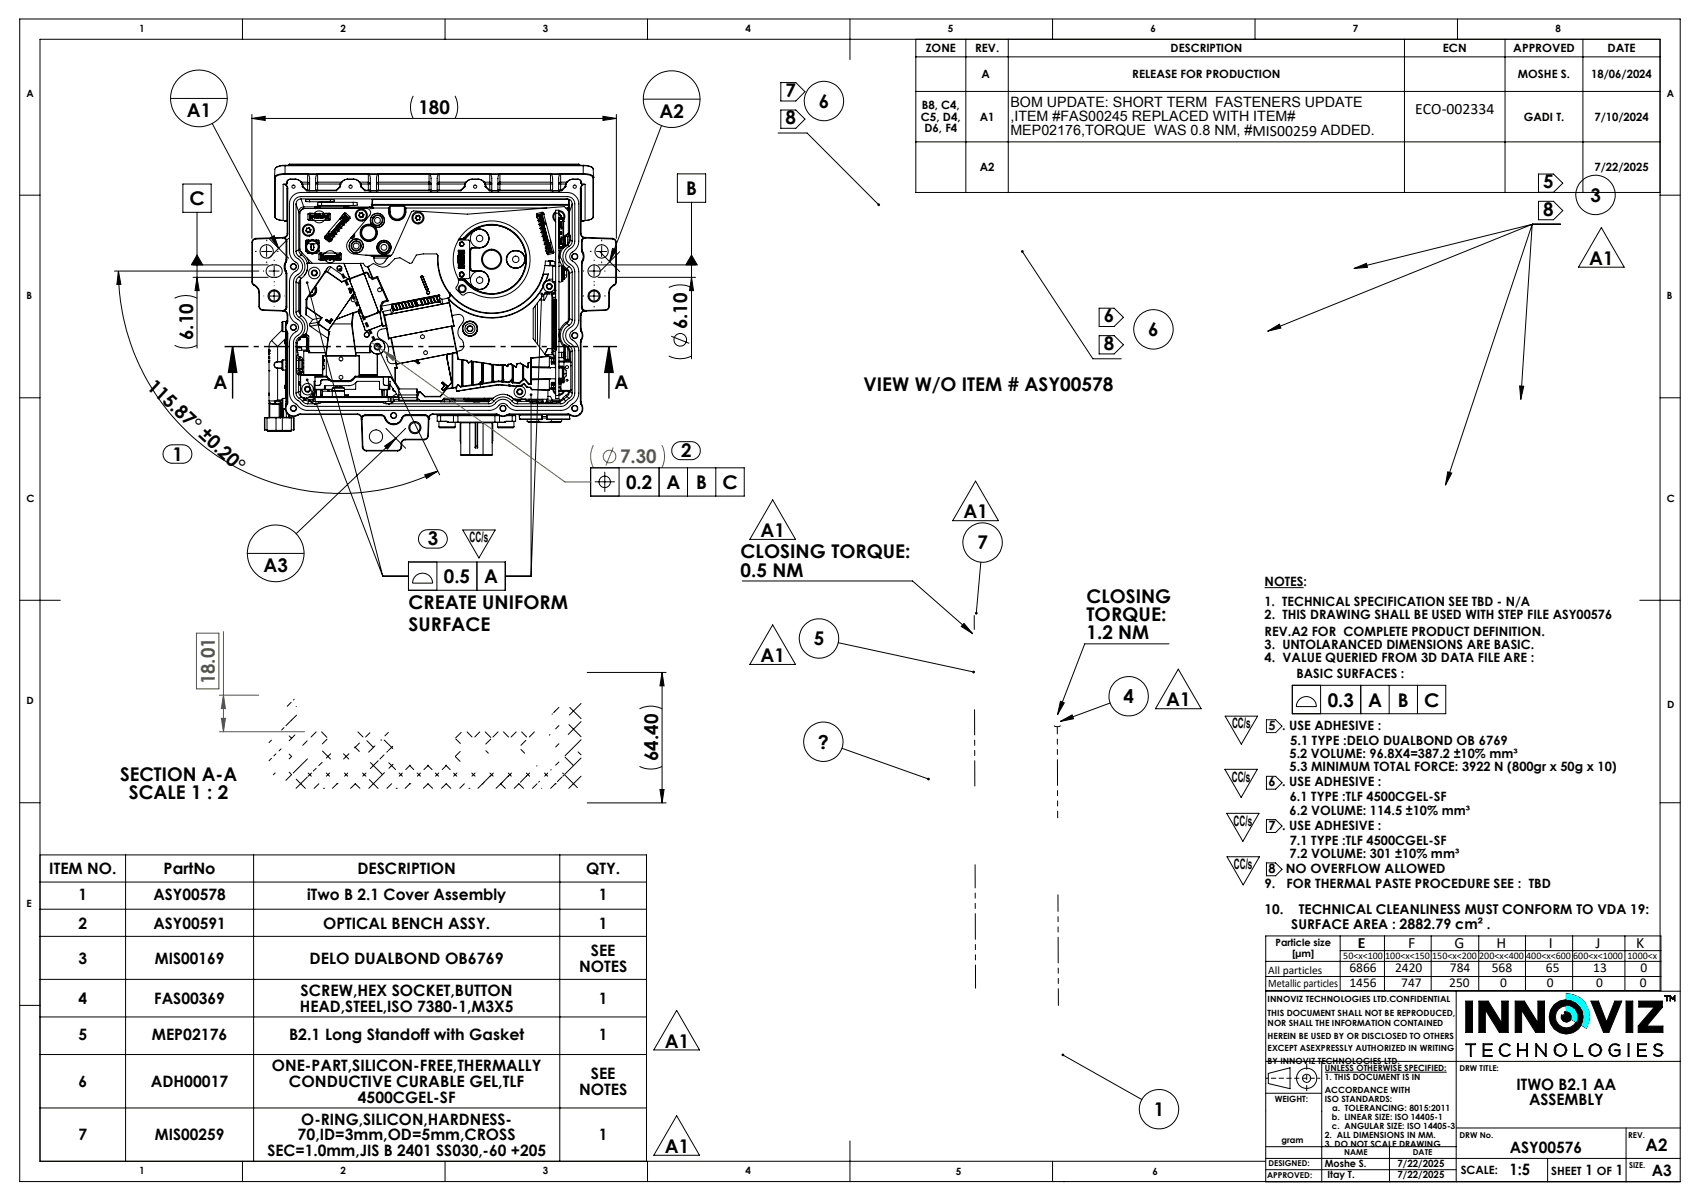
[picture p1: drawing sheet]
<svg xmlns="http://www.w3.org/2000/svg" width="420mm" height="297mm" viewBox="0 0 420 297" stroke-linecap="round" stroke-linejoin="round" font-family="sans-serif">
<defs><g id="words">
<g font-size="4.7">
<text x="193.9" y="23.9">7</text>
<text x="46.1" y="28.9">A1</text>
<text x="103.3" y="28.2">180</text>
<text x="162.8" y="29.1">A2</text>
<text x="202.2" y="26.6">6</text>
<text x="193.9" y="30.7">8</text>
<text x="381" y="46.5">5</text>
<text x="46.8" y="50.7">C</text>
<text x="169.4" y="48.2">B</text>
<text x="381" y="53.2">8</text>
<text x="392.7" y="49.8">3</text>
<text x="392.4" y="65.4">A1</text>
<text x="47.7" y="84" transform="rotate(-90 47.7 84)">6.10</text>
<text x="169.7" y="81.3" transform="rotate(-90 169.7 81.3)">6.10</text>
<text x="272.5" y="79.6">6</text>
<text x="283.5" y="83">6</text>
<text x="272.5" y="86.4">8</text>
<text x="36.1" y="95.8" transform="rotate(43 36.1 95.8)">115.87° ±0.20°</text>
<text x="52.7" y="96.1">A</text>
<text x="151.7" y="96.1">A</text>
<text x="213.2" y="96.6">VIEW W/O ITEM # ASY00578</text>
<text x="42.6" y="113.7">1</text>
<text x="168.2" y="112.9">2</text>
<text x="154.6" y="120.7">0.2</text>
<text x="164.5" y="120.7">A</text>
<text x="171.9" y="120.7">B</text>
<text x="178.4" y="120.7">C</text>
<text x="237.9" y="127.9">A1</text>
<text x="105.7" y="134.6">3</text>
<text x="182.9" y="137.8">CLOSING TORQUE:</text>
<text x="187.8" y="132.5">A1</text>
<text x="241.3" y="135.6">7</text>
<text x="65.1" y="141.2">A3</text>
<text x="109.6" y="144">0.5</text>
<text x="119.6" y="144">A</text>
<text x="182.9" y="142.4">0.5 NM</text>
<text x="268.3" y="148.8">CLOSING</text>
<text x="100.9" y="150.3">CREATE UNIFORM</text>
<text x="100.9" y="155.8">SURFACE</text>
<text x="268.3" y="153.3">TORQUE:</text>
<text x="200.9" y="159.3">5</text>
<text x="268.3" y="157.9">1.2 NM</text>
<text x="187.8" y="163.4">A1</text>
<text x="277.4" y="173.6">4</text>
<text x="288" y="174.4">A1</text>
<text x="327.8" y="174.5">0.3</text>
<text x="337.8" y="174.5">A</text>
<text x="345.2" y="174.5">B</text>
<text x="351.6" y="174.5">C</text>
<text x="201.9" y="184.8">?</text>
<text x="162.5" y="187.9" transform="rotate(-90 162.5 187.9)">64.40</text>
<text x="29.6" y="192.7">SECTION A-A</text>
<text x="31.8" y="197.3">SCALE 1 : 2</text>
<text x="164.1" y="258.7">A1</text>
<text x="284.9" y="275.5">1</text>
<text x="164.1" y="284.6">A1</text>
</g>
<g font-size="4.7" fill="#808000">
<text x="153.1" y="114.4">7.30</text>
<text x="53.1" y="169" transform="rotate(-90 53.1 169)">18.01</text>
</g>
<text font-size="4.2" x="406.3" y="284.3">A2</text>
<g font-size="3.9">
<text x="349.4" y="28.1">ECO-002334</text>
<text x="12.2" y="215.8">ITEM NO.</text>
<text x="40.4" y="215.8">PartNo</text>
<text x="88.2" y="215.8">DESCRIPTION</text>
<text x="144.7" y="215.8">QTY.</text>
<text x="19.4" y="222.2">1</text>
<text x="37.9" y="222.2">ASY00578</text>
<text x="75.8" y="222.2">iTwo B 2.1 Cover Assembly</text>
<text x="147.9" y="222.2">1</text>
<text x="19.4" y="229.3">2</text>
<text x="37.9" y="229.3">ASY00591</text>
<text x="79.8" y="229.3">OPTICAL BENCH ASSY.</text>
<text x="147.9" y="229.3">1</text>
<text x="364.9" y="229.4">²</text>
<text x="19.4" y="237.9">3</text>
<text x="38.3" y="237.9">MIS00169</text>
<text x="76.4" y="237.9">DELO DUALBOND OB6769</text>
<text x="143" y="239.9">NOTES</text>
<text x="145.9" y="236">SEE</text>
<text x="335.3" y="234.1">E</text>
<text x="347.7" y="234.1">F</text>
<text x="359.1" y="234.1">G</text>
<text x="369.5" y="234.1">H</text>
<text x="382.5" y="234.1">I</text>
<text x="394" y="234.1">J</text>
<text x="404" y="234.1">K</text>
<text x="74.2" y="245.9">SCREW,HEX SOCKET,BUTTON</text>
<text x="19.4" y="247.9">4</text>
<text x="38.1" y="247.9">FAS00369</text>
<text x="74" y="249.8">HEAD,STEEL,ISO 7380-1,M3X5</text>
<text x="147.9" y="247.9">1</text>
<text x="19.4" y="256.8">5</text>
<text x="37.5" y="256.8">MEP02176</text>
<text x="71.4" y="256.8">B2.1 Long Standoff with Gasket</text>
<text x="147.9" y="256.8">1</text>
<text x="19.4" y="268.4">6</text>
<text x="37.2" y="268.4">ADH00017</text>
<text x="67.1" y="264.5">ONE-PART,SILICON-FREE,THERMALLY</text>
<text x="71.3" y="268.4">CONDUCTIVE CURABLE GEL,TLF</text>
<text x="145.9" y="266.4">SEE</text>
<text x="374.5" y="269">ITWO B2.1 AA</text>
<text x="88.4" y="272.3">4500CGEL-SF</text>
<text x="143" y="270.3">NOTES</text>
<text x="377.6" y="272.9">ASSEMBLY</text>
<text x="19.4" y="281.6">7</text>
<text x="38.3" y="281.6">MIS00259</text>
<text x="73.5" y="281.6">70,ID=3mm,OD=5mm,CROSS</text>
<text x="74.4" y="277.7">O-RING,SILICON,HARDNESS-</text>
<text x="147.9" y="281.6">1</text>
<text x="66" y="285.4">SEC=1.0mm,JIS B 2401 SS030,-60 +205</text>
<text x="372.8" y="284.5">ASY00576</text>
<text x="372.7" y="290.2">1:5</text>
<text x="407.8" y="290.3">A3</text>
</g>
<g font-size="3.5">
<text x="249.5" y="26.3">BOM UPDATE: SHORT TERM FASTENERS UPDATE</text>
<text x="249.5" y="29.9">,ITEM #FAS00245 REPLACED WITH ITEM#</text>
<text x="249.5" y="33.4">MEP02176,TORQUE WAS 0.8 NM, #MIS00259 ADDED.</text>
<text x="116" y="133.9">CC/s</text>
<text x="304.2" y="179.8">CC/s</text>
<text x="304.1" y="193">CC/s</text>
<text x="304.6" y="203.8">CC/s</text>
<text x="304.7" y="214.5">CC/s</text>
<text x="391.5" y="290">1</text>
<text x="398.9" y="290">1</text>
</g>
<g font-size="3.3">
<text x="312.2" y="225.7">10.</text>
<text x="320.7" y="225.7">TECHNICAL CLEANLINESS MUST CONFORM TO VDA 19:</text>
<text x="318.8" y="229.4">SURFACE AREA : 2882.79 cm .</text>
<text x="333.2" y="243.7">1456</text>
<text x="333.2" y="240">6866</text>
<text x="344.5" y="240">2420</text>
<text x="346" y="243.7">747</text>
<text x="357.8" y="243.7">250</text>
<text x="358" y="240">784</text>
<text x="368.3" y="240">568</text>
<text x="370.4" y="243.7">0</text>
<text x="381.7" y="240">65</text>
<text x="381.9" y="243.7">0</text>
<text x="393.4" y="240">13</text>
<text x="394.2" y="243.7">0</text>
<text x="404.9" y="243.7">0</text>
<text x="405.1" y="240">0</text>
</g>
<g font-size="3.2">
<text x="312.2" y="144.7">NOTES:</text>
<text x="312.2" y="149.5">1. TECHNICAL SPECIFICATION SEE TBD - N/A</text>
<text x="312.2" y="152.8">2. THIS DRAWING SHALL BE USED WITH STEP FILE ASY00576</text>
<text x="312.2" y="157">REV.A2 FOR COMPLETE PRODUCT DEFINITION.</text>
<text x="312.2" y="160.2">3. UNTOLARANCED DIMENSIONS ARE BASIC.</text>
<text x="312.2" y="163.5">4. VALUE QUERIED FROM 3D DATA FILE ARE :</text>
<text x="320.1" y="167.4">BASIC SURFACES :</text>
<text x="318.5" y="183.9">5.1 TYPE :DELO DUALBOND OB 6769</text>
<text x="318.4" y="187.2">5.2 VOLUME: 96.8X4=387.2 ±10% mm³</text>
<text x="318.4" y="190.5">5.3 MINIMUM TOTAL FORCE: 3922 N (800gr x 50g x 10)</text>
<text x="313.2" y="194.1">6 . USE ADHESIVE :</text>
<text x="318.5" y="197.9">6.1 TYPE :TLF 4500CGEL-SF</text>
<text x="318.4" y="201.1">6.2 VOLUME: 114.5 ±10% mm³</text>
<text x="313.2" y="204.8">7 . USE ADHESIVE :</text>
<text x="318.5" y="208.6">7.1 TYPE :TLF 4500CGEL-SF</text>
<text x="313.2" y="215.5">8</text>
<text x="317.5" y="215.5">NO OVERFLOW ALLOWED</text>
<text x="318.4" y="211.8">7.2 VOLUME: 301 ±10% mm³</text>
<text x="312.2" y="219.3">9.</text>
<text x="317.7" y="219.3">FOR THERMAL PASTE PROCEDURE SEE : TBD</text>
</g>
<text font-size="3.2" fill="#0c1217" x="313.2" y="180.1">5 . USE ADHESIVE :</text>
<g font-size="2.8">
<text x="228.6" y="12.9">ZONE</text>
<text x="240.8" y="12.9">REV.</text>
<text x="289" y="12.9">DESCRIPTION</text>
<text x="356.3" y="12.9">ECN</text>
<text x="373.7" y="12.9">APPROVED</text>
<text x="396.9" y="12.9">DATE</text>
<text x="242.3" y="19.4">A</text>
<text x="279.6" y="19.4">RELEASE FOR PRODUCTION</text>
<text x="374.8" y="19.4">MOSHE S.</text>
<text x="392.9" y="19.4">18/06/2024</text>
<text x="227.4" y="29.9">C5, D4,</text>
<text x="227.6" y="27">B8, C4,</text>
<text x="241.9" y="29.9">A1</text>
<text x="376.2" y="29.9">GADI T.</text>
<text x="393.7" y="29.9">7/10/2024</text>
<text x="228.2" y="32.7">D6, F4</text>
<text x="241.9" y="42.3">A2</text>
<text x="393.7" y="42.3">7/22/2025</text>
<text x="313.2" y="240.4">All particles</text>
<text x="313.2" y="243.7">Metallic particles</text>
<text x="360.7" y="289.9">SCALE:</text>
<text x="383" y="290">SHEET</text>
<text x="394.3" y="290">OF</text>
</g>
<g font-size="2.5">
<text x="34.5" y="7.9">1</text>
<text x="84.1" y="7.9">2</text>
<text x="134.1" y="7.9">3</text>
<text x="184.1" y="7.9">4</text>
<text x="234.1" y="7.9">5</text>
<text x="284.1" y="7.9">6</text>
<text x="334.1" y="7.9">7</text>
<text x="384.1" y="7.9">8</text>
<text x="6.6" y="23.9">A</text>
<text x="411.6" y="23.9">A</text>
<text x="6.6" y="73.9">B</text>
<text x="411.6" y="73.9">B</text>
<text x="6.6" y="123.9">C</text>
<text x="411.6" y="123.9">C</text>
<text x="6.6" y="173.9">D</text>
<text x="411.7" y="174.7">D</text>
<text x="6.6" y="223.9">E</text>
<text x="315" y="233.5">Particle size</text>
<text x="319.1" y="236.2">[µm]</text>
<text x="331.7" y="236.7">50&lt;x&lt;100 100&lt;x&lt;150 150&lt;x&lt;200 200&lt;x&lt;400 400&lt;x&lt;600 600&lt;x&lt;1000 1000&lt;x</text>
<text x="34.5" y="289.9">1</text>
<text x="84.1" y="289.9">2</text>
<text x="134.1" y="289.9">3</text>
<text x="184.1" y="289.9">4</text>
<text x="236" y="290.1">5</text>
<text x="284.5" y="290.1">6</text>
<text x="327.1" y="288.2">Moshe S.</text>
<text x="327.8" y="290.9">Itay T.</text>
<text x="345.1" y="288.2">7/22/2025</text>
<text x="345.1" y="290.9">7/22/2025</text>
</g>
<g font-size="2.1">
<text x="313" y="247.3">INNOVIZ TECHNOLOGIES LTD.CONFIDENTIAL</text>
<text x="313" y="250.7">THIS DOCUMENT SHALL NOT BE REPRODUCED,</text>
<text x="313" y="253.3">NOR SHALL THE INFORMATION CONTAINED</text>
<text x="313" y="256.5">HEREIN BE USED BY OR DISCLOSED TO OTHERS</text>
<text x="313" y="259.6">EXCEPT ASEXPRESSLY AUTHORIZED IN WRITING</text>
<text x="313" y="262.7">BY INNOVIZ TECHNOLOGIES LTD.</text>
<text x="327.1" y="264.5">UNLESS OTHERWISE SPECIFIED:</text>
<text x="327.1" y="266.7">1. THIS DOCUMENT IS IN</text>
<text x="327.1" y="269.8">ACCORDANCE WITH</text>
<text x="314.7" y="272.2">WEIGHT:</text>
<text x="327.1" y="272">ISO STANDARDS:</text>
<text x="328.9" y="274.2">a. TOLERANCING: 8015:2011</text>
<text x="327.1" y="280.9">2. ALL DIMENSIONS IN MM.</text>
<text x="328.9" y="276.5">b. LINEAR SIZE: ISO 14405-1</text>
<text x="328.9" y="278.7">c. ANGULAR SIZE: ISO 14405-3</text>
<text x="316.4" y="282.2">gram</text>
<text x="327.1" y="283.1">3. DO NOT SCALE DRAWING</text>
</g>
<g font-size="2">
<text x="360.3" y="264.4">DRW TITLE:</text>
<text x="360.4" y="280.9">DRW No.</text>
<text x="402" y="280.9">REV.</text>
<text x="313.2" y="287.9">DESIGNED:</text>
<text x="331.9" y="285">NAME</text>
<text x="348.9" y="285">DATE</text>
<text x="312.9" y="290.9">APPROVED:</text>
<text x="402.3" y="288.3">SIZE.</text>
</g>
</g></defs>
<path d="M240.6 155.4l-.1-3.4M260.3 179.2a1.31 1.31 0 0 0 1.5 0" fill="none" stroke="#000" stroke-width=".25" stroke-dasharray="6.3 1.3 1.3 1.3 1.3 1.3"/>
<path d="M240.9 244l-.1-30.5" fill="none" stroke="#000" stroke-width=".25" stroke-dasharray="6.3 1.3 1.3 1.3 1.3 1.3" stroke-dashoffset=".6"/>
<path d="M240.7 194l-.1-18.8" fill="none" stroke="#000" stroke-width=".25" stroke-dasharray="6.3 1.3 1.3 1.3 1.3 1.3" stroke-dashoffset=".1"/>
<path d="M261.3 248.2l-.1-27.3" fill="none" stroke="#000" stroke-width=".25" stroke-dasharray="6.3 1.3 1.3 1.3 1.3 1.3" stroke-dashoffset="2.2"/>
<path d="M261.1 201.9v-22.3" fill="none" stroke="#000" stroke-width=".25" stroke-dasharray="6.3 1.3 1.3 1.3 1.3 1.3" stroke-dashoffset="4.7"/>
<g fill="none" stroke="#000" stroke-width=".25">
<path d="M4.9 4.7h410v287h-410zM59.9 4.7v5M109.9 4.7v5M159.9 4.7v5M209.9 4.7v10M259.9 4.7v5M309.9 4.7v5M359.9 4.7v5M4.9 48.2h5M62.2 59.9h.1M62.2 59.9v9.7M62.3 59.9v9.7"/>
<path d="M63.1 59a.84 .84 0 0 0-.8 .9M63.1 58.8a1.03 1.03 0 0 0-.9 1.1M63.1 58.8v.2M67.8 53.5l.2 .4 .6 .3 1.3 .3M67.8 43.7h.1M67.8 43.7l.2 .2M67.8 53.5l.2 .2M67.8 43.7v9.8M68 53.7a1.99 1.99 0 0 0 1.9 .7M68 43.9v9.8M69.7 58.8a.83 .83 0 0 1 .9 .8M69.7 58.6v.2"/>
<path d="M69.7 58.6a.96 .96 0 0 1 1.1 1M69.7 58.6h.3M69.7 58.8l-6.6 .2M69.7 58.6l-6.6 .2M69.9 45.5a1.03 1.03 0 0 1 1 1.1M69.9 54.4l.4 .1M69.9 45.5v8.9M70 58.6l.2 .1M70 58.6h.1M70.2 58.7l.5 .4 .1 .5M70.3 54.5l.1 .1M70.3 54.5h.1"/>
<path d="M70.4 40.8l-1.4 .2-.8 .3M70.4 43a2.4 2.4 0 0 0-2.4 .9M70.4 42.9a2.61 2.61 0 0 0-2.6 .8M70.4 42.9v.1M70.4 40.9a2.57 2.57 0 0 0-2.5 .9l-.1 1.9M70.4 45.5h-.5M70.4 45.5l.5 .4 .1 .7M70.4 40.8v.1M70.4 40.8h73.6M70.4 42.9h5.6M70.4 40.9v2M70.4 40.9h73.6"/>
<path d="M70.4 43h5.6M70.4 45.5h.4M70.4 54.6h.1M70.4 54.6l.5 .1M70.6 59.6h.2M70.6 59.6v4.6M70.8 45.2v.3M70.8 59.6v4.6M70.8 59.6h.1M70.9 45l-.1 .2M70.9 45l-.1 .5M70.9 46.6h.1"/>
<path d="M70.9 57.6a1.03 1.03 0 0 1-.9 1M70.9 57.6h.1M70.9 46.6v11M71 57.6a1.05 1.05 0 0 1-.8 1.1M71 46.6v11M71.5 40.5l-.3 .3M71.5 40.5l.1 .1M71.5 40.5h71.4M71.6 40.6v.2M71.6 40.6h71.2M71.6 44.2a.9 .9 0 0 0-.8 1M71.6 44.3a.72 .72 0 0 0-.7 .7"/>
<path d="M71.6 44.2v.1M71.6 44.2h1.3M72.3 48.4a2.71 2.71 0 0 1 2-.9h65.8a2.83 2.83 0 0 1 2.8 2.8v9.2a3.3 3.3 0 0 1-1.9 2.9 1.36 1.36 0 0 0 .7 2.3l.8 .8 .4 1.6v12a3.2 3.2 0 0 1-1.9 2.8 1.36 1.36 0 0 0 .7 2.2l.8 1 .4 1.1v10.8a3.8 3.8 0 0 1-2 3 3 3 0 0 1-2.4 1.3h-10.9a3.9 3.9 0 0 1-2.9-1.6 1.61 1.61 0 0 0-2 .9l-1.6 .7h-45.2a4 4 0 0 1-2.8-1.5 3.1 3.1 0 0 1-1.6-2.8v-12.4a3.2 3.2 0 0 1 1.8-2.9 1.36 1.36 0 0 0-.6-2.2l-.8-.9-.4-1.1v-7.9a3.2 3.2 0 0 1 1.8-2.9 1.36 1.36 0 0 0-.6-2.2l-.8-.9-.4-1.1v-12.2a2.7 2.7 0 0 1 .8-1.9zM72.9 44.2l1 .3 .5 .5M72.9 44.2v.1M72.9 44.3l.9 .2 .5 .4M73 49.1l.6-.4 .7-.2h65.8a1.81 1.81 0 0 1 1.8 1.8v9.2a2.35 2.35 0 0 1-1.5 2.2 2.39 2.39 0 0 0 .9 3.9l.3 .5 .3 1v12a2.35 2.35 0 0 1-1.5 2.1 2.36 2.36 0 0 0 .9 3.9l.4 .7 .2 .8v10.4a3.6 3.6 0 0 1-1.7 2.4l-.1 .1a1.89 1.89 0 0 1-1.6 .8h-10.9a2.31 2.31 0 0 1-1.9-1.2 2.38 2.38 0 0 0-3.6 .7l-1.1 .5h-45.1a3.6 3.6 0 0 1-2.2-1.4 2.15 2.15 0 0 1-1.2-1.9v-12.4a2.44 2.44 0 0 1 1.5-2.2 2.36 2.36 0 0 0-.9-3.9l-.4-.4-.2-1.1v-7.4a2.44 2.44 0 0 1 1.5-2.2 2.36 2.36 0 0 0-.9-3.9l-.5-.6-.1-.8v-11.8l.1-.7zM73.1 50.4v11.7M73.1 50.4l.7 1.9M73.8 52.3h.3M73.8 52.3v9.4M74.3 44.9l.1 .1"/>
<path d="M74.3 44.9l.3 .6M74.3 49.1a1.21 1.21 0 0 0-1.2 1.3M74.3 49.1h65.8M74.3 49.1l.7 2M74.4 45l.3 .4M74.4 45h1.6M74.6 45.5v.5M74.6 46h.2M74.6 46v.1M74.6 46.1l1.1 1M74.7 45.4l-.1 .1M74.7 45.4l.1 .6"/>
<path d="M74.7 45.4h1.3M74.8 46l-.2 .1M74.8 46l.9 1M74.8 46h.1M75 51.1a1.21 1.21 0 0 0-1.2 1.2M75 51.5l-.3 .1-.4 .4M75 51.1v.4M75 51.1h2.8M75.5 59.9v.1M75.5 59.9h.3M75.7 56.3l.4 .1 .2-.2h.1v.4l.4 .1-.3 .3 .1 .4-.4-.1-.4 .2v-.4l-.3-.1 .2-.3zM75.7 47.1h.3"/>
<path d="M75.7 47v.1M75.7 47h.3M75.8 59.9v.1M76 43l.1 .1M76 42.9v.1M76 42.9h.2M76 45l.4 .4h-.4M76 47h.3M76 45v.4M76 47.1h.3M76 47v.1M76 43v2"/>
<path d="M76 45.4v1.6M76.1 59.3l-.6 .6M76.1 59.7l-.3 .2M76.1 59.3h.1M76.1 59.3h-.5l-.1 .6M76.1 43.1h.1M76.1 43.1l.3 .8-.1 3.1M76.1 59.3v.4M76.1 43.1h2.1M76.2 42.9l-.1 .2M76.2 42.9h2M76.2 54.2v.2h5.2v-.2"/>
<path d="M76.2 59.6l-.1 .1M76.2 59.3h1.8M76.2 54.2v.1M76.2 59.3v.3M76.3 47.1h.1M76.3 47.1h1.8M76.3 47v.1M76.3 54.3v.1M76.4 54l.8 .1M76.4 54v.2M76.4 53.1v-.3l.1 .3M76.4 52.7h.1"/>
<path d="M76.4 52.7v.1M76.4 53.1v.9M76.4 53.1h.1M76.4 49.3v.5M76.4 49.8h5.2M76.5 53.1v1.1h-.4v-1.4h5.5v1.4M76.5 52.7h.1M76.5 52.7v.1M76.5 54v.1M76.5 54.1v.2h-.3M76.5 54.1h.7M76.7 52.8v1.2"/>
<path d="M76.7 52.7h.6M76.7 52.7v.1M76.8 53.2v.5M76.8 53.2h.8M76.8 53.7h.8M76.8 53.2h.2v.4M77 52.7v.1M77 59.3v-.2h.3v.2M77 53.3h3.6M77 53.3h1.4M77 53.5h.3M77.2 59.3l.8 .3"/>
<path d="M77.2 59.3l-1 .3M77.2 59.3v.1M77.2 54.1v.2h.4a1.45 1.45 0 0 0 2.4 .1M77.3 52.7v.1M77.3 53.5h.1M77.3 53.5l-.1 .1M77.3 53.3h.1M77.3 53.3v.3M77.3 53.5h3M77.4 53.5v.1M77.4 53.6l-.6 .1M77.5 52.8a1.55 1.55 0 0 1 2.6 0"/>
<path d="M77.5 53.5l-.1 .1M77.6 53.5v.3h.4v-.3M77.6 53.3v-.4h.4l-.1 .4M77.8 51.1h.1M77.8 51.1v.4M77.8 52.8h.1M77.8 52.7h.1M77.8 51.1l.1 .1M77.9 53.3h.1M77.9 51.2v.1M77.9 51.3v.2M77.9 51.1h-.1"/>
<path d="M77.9 51.1v.1M77.9 51.1h.1M77.9 51.3h.1M77.9 51.3l.1 .1M78 51.1l-.1 .2M78 51.1h.1M78 51.4v.1M78 53.2h.6M78 53.7h.1M78 59.3h.1M78 59.6l.1 .1M78 47l.1 .1"/>
<path d="M78 47h.4M78 59.3v.3M78.1 52.9v.1M78.1 52.9h.1M78.1 53v.1M78.1 53h.1M78.1 51.1h.3M78.1 51.1l-.2 .2M78.1 51.1v.1M78.1 47.1h.3M78.1 47.1h.1M78.1 51.2l-.1 .2"/>
<path d="M78.1 51.2v.3M78.1 53.5v.3h.1v-.3M78.1 51.2h.9M78.1 59.7l.3 .2M78.1 59.3h.6l.1 .6M78.1 52.9v.2M78.1 59.3v.4M78.1 53.1h.1M78.2 52.9h.1M78.2 53v.1M78.2 59.3l.6 .6M78.2 52.9l-.1 .1"/>
<path d="M78.2 53.1h.1M78.2 42.9v.2M78.2 52.9v.1M78.2 52.9l.1 .1M78.2 53h.1M78.2 43.1h.1M78.2 43.1l-.3 1 .1 2.9M78.2 53.7h.2M78.3 53.1h.1M78.3 53.1h-.1M78.3 52.9h.1M78.3 53l-.1 .1"/>
<path d="M78.3 52.9v.2M78.3 53h.1M78.4 53v.1M78.4 52.9v.1M78.4 53.5v.3h.1v-.3M78.4 53.1h.1M78.4 59.9l.1 .1M78.4 53l.1 .1M78.4 43l-.2 .1M78.4 42.9h-.2M78.4 42.9v.1M78.4 45l-.3 .1-.2 .3h.5"/>
<path d="M78.4 45v.4M78.4 47v.1M78.4 50.9h-.4l-.1 .2M78.4 59.9h.4M78.4 43v2M78.4 45.4v1.6M78.4 50.9v.2M78.4 42.9h12.5M78.4 43h12.5M78.4 47.1h4.7M78.4 45h5.9M78.4 45.4h5.6"/>
<path d="M78.4 47h4.6M78.4 50.9h7M78.4 51.1h.6M78.5 52.9l-.1 .1M78.5 53h-.1M78.5 53h.1M78.5 52.9v.1M78.5 53.1h.1M78.5 52.9h.1M78.5 53.7h.1M78.5 52.9l.1 .2zM78.5 53.3h2.1"/>
<path d="M78.6 53.5v.3h.4v-.3M78.6 53.3h.1M78.6 53.3v-.4h.4l-.1 .4M78.7 53.3h.1M78.8 59.9v.1M78.8 52.8h.1M78.8 52.7h.1M78.8 53.3h.1M78.9 53.3h.1M79 50.9v.4M79 51.3v.2M79 51.3h5.9"/>
<path d="M79 53.2h.7M79 53.7h.1M79.1 53.5v.3h.2v-.3M79.3 53.7h.1M79.4 53.5v.3h.1v-.3M79.4 50.7h-.9v-.7h9.7v.7h-1M79.4 49.9v.8M79.4 50.7h7.8M79.5 53.7h.1M79.6 53.5v.3h.4v-.3M79.7 53.3v-.4h.3v.4M79.7 53.3h.1"/>
<path d="M79.8 53.3h.1M79.8 52.7v.1M79.8 52.7h.1M80 53.2h.8M80 53.7h.8M80.1 58.5l.1 .1M80.1 53.5l.5 .1M80.1 58.5h.1M80.2 58.7v.1M80.2 58.4l-.1 .1M80.2 58.4l.1 .1M80.2 58.8l1 .9"/>
<path d="M80.2 58.7h.1M80.2 58.8h.1M80.2 58.6h.1M80.2 53.5v.1M80.3 53.3h.1M80.3 53.5l.1 .1M80.3 53.5h.1M80.3 58.5l-.1 .1M80.3 53.3v.3M80.3 58.3h.1M80.3 58.6l-.1 .1M80.3 53.5h.3"/>
<path d="M80.4 52.7h.5M80.4 52.7v.1M80.4 58.2h.1M80.4 58.2l-.1 .1M80.4 54.1v.2l-.4 .1M80.4 58.5l-.2 .2M80.4 58.5v.1M80.4 58.5l-.1 .1M80.4 54.1h.7M80.4 58.5h.1M80.4 58.1h.1M80.4 58.6l.2 .1"/>
<path d="M80.4 58.5l.2 .1M80.4 58.1l-.2 .3M80.4 58.4l-.1 .1M80.4 58.4l.2 .1M80.4 58.1v.1M80.4 58.4l.3 .2M80.4 58.6l1.1 .8M80.6 58.5l.1 .1M80.6 58.7l.7 .6M80.6 53.6l.2 .1M80.6 52.7v.1M80.6 58.6v.1"/>
<path d="M80.6 58.6l.8 .6M80.7 58.6h-.1M80.7 58.6h.1M80.7 57.8h.1M80.8 58.5l-.1 .1M80.8 58.5l.9 .7M80.8 53.2v.5M80.8 53.2h-.2v.4M80.9 52.7v.1M80.9 54.4h.1M81 52.8v1.2M81 54.4h.1"/>
<path d="M81.1 54v.1M81.1 58.5l.4 .4M81.1 54.1v.2h.3M81.1 54.4h.1M81.1 54v.2h.4M81.1 53.1v-.3l.1 .3M81.1 52.7h.1M81.1 52.7v.1M81.1 53.1v.9M81.1 53.1h.1M81.2 54l-.8 .1M81.2 54v.2"/>
<path d="M81.2 52.7h.1M81.2 52.7v.1M81.2 53.1v.9M81.2 57.7l.2 .1-.6 .7M81.2 57.7l-.6 .8M81.2 59.7h.1M81.3 59.3l.2 .1M81.3 57.1l-1 1.2M81.3 57.1l.1 .1-.3 .4 .1 .1M81.3 58.5l.2 .2v.2M81.3 58.5h-.2M81.3 54.3v.1"/>
<path d="M81.3 57.1h.1M81.4 59.2l.1 .2M81.4 59.2l-.1 .1M81.4 54.2v.1M81.4 58.3h.2M81.5 59.4h.1M81.5 49.3h.2a.56 .56 0 0 1 .8 .4l-.9 .1M81.5 49.3h-5.2a.46 .46 0 0 0-.6-.1 .46 .46 0 0 0-.2 .5l.9 .1M81.5 58.1l.1 .2M81.5 58.1l.1 .1M81.5 59.4l.1 .1M81.5 58.1h.1"/>
<path d="M81.6 58.3h.1M81.6 59.5h.1M81.6 54.2h.1M81.6 59.4h-.1M81.6 59.4h.1M81.6 49.3v.5M81.6 58.3l-.2 .2M81.6 57.9l-.5 .6M81.6 57.9l.1 .1M81.6 58.2h-.1M81.6 58.2h.1M81.6 59.4v.1"/>
<path d="M81.7 59.2l-.5 .5M81.7 58.3h.1M81.7 58.1l-.4 .4M81.7 58.1l-.1 .1M81.7 58.4h.1M81.7 59.2h.1M81.7 58v.1M81.7 57.5l.1 .1M81.7 57.5l-.2 .4h.1M81.7 57.5l.3 .2M81.8 59.2v.1M81.8 59.3h.1"/>
<path d="M81.8 57.6l.2 .1M81.9 59h.1M81.9 57.6h-.1M81.9 58.1l-.4 .5M81.9 58.1l.1 .1M81.9 57.6h.1M81.9 58.1h.1M82 59v.1M82 59l-.2 .2M82 57.7l-.3 .3M82 59.1l-.2 .2M82 57.7h.1"/>
<path d="M82 58.2l-.5 .7M82 57.6v.1M82.1 58.8h.1M82.1 58.8l-.1 .3M82.1 57.4h-.1M82.1 57.4l.1 .1M82.1 57.9l.1 .1M82.1 57.9l.3 .3M82.1 57.9l-.2 .2M82.1 58.8l-.2 .2M82.1 57.9h.1M82.1 58.7h.1"/>
<path d="M82.1 57.5h.1M82.1 57.5l-.2-.2v.3M82.2 57.5l-.2 .1M82.2 58l.2 .2M82.2 57l-.2 .3 .1 .1M82.2 57h.1M82.2 57l.2 .1M82.3 57l.1 .1M82.4 56.8v.2M82.4 56.8l.2 .1-.1 .2-.1-.1M82.4 56.8l.1 .1M82.4 57.6l.1 .1"/>
<path d="M82.4 57.6l-.3 .3M82.4 58.4h.1M82.4 57.6h.1M82.4 57h-.1M82.4 58.2l-.2 .2-.2-.2M82.4 58.4l.1 .1M82.4 58.3h.1M82.4 58.2h.1M82.4 57.1h.1M82.4 57.1l-.2 .4M82.4 58.3l.1 .2M82.4 58.3v.1"/>
<path d="M82.5 58.5h.1M82.5 57.7l-.3 .3M82.5 56.9l.1 .1M82.5 56.6v.2M82.5 56.6l.2 .1M82.5 56.8v.1M82.5 56.8l.2 .1M82.5 56.6l.3 .2M82.6 57.3l-.2 .3M82.6 57.3l.1 .1M82.6 57.3l.3 .3M82.6 57.3h.1"/>
<path d="M82.6 57h.1M82.7 56.7l.1 .1M82.7 57.4l.2 .2M82.7 56.9l-.5 .5M82.7 56.6v.1M82.7 56.6l.1 .1M82.8 56.8h.1M82.8 56.8l-.1 .1M82.8 56.7l-.1 .2M82.9 56.2l-.3 .3 .1 .1M82.9 56.2l.1 .1M82.9 56.2l.2 .2"/>
<path d="M82.9 57.8l.1 .1M82.9 57.6l-.2 .2-.2-.1M82.9 57.7l.1 .2M82.9 57.6h.1M82.9 57.8h.1M83 56.3l.1 .1M83 57.9h.1M83 47l.1 .1M83 56l.1 .1M83 56v.2M83 56.8l.1 .1M83 56.8l-.4 .5"/>
<path d="M83 56l.3 .2M83 56.8h.1M83 56.2v.1M83 56.2l.1 .1M83.1 56.4l-.3 .3M83.1 56.4h.1M83.1 56.9l-.4 .5M83.1 56.3v.1M83.1 56.1l.2 .1M83.2 55.8v.2M83.2 55.8l.1 .1M83.2 55.8l.2 .2"/>
<path d="M83.2 56l-.1 .1M83.2 56.5l-.2 .3M83.2 56l.1 .1M83.2 56.5l.2 .2M83.2 56.5l.3 .3M83.2 56.5h.1M83.3 56.2h.1M83.3 55.9l.1 .1M83.4 55.8l-.1 .1M83.4 56.7l.1 .1M83.4 55.8l.1 .1M83.4 56l-.3 .3"/>
<path d="M83.4 56h.1M83.5 55.9l-.1 .1M83.5 55.4l-.2 .3 .1 .1M83.5 55.4l.1 .1M83.5 55.4l.2 .2M83.5 57h.1M83.5 56.8l-.2 .3-.2-.2M83.5 57l.1 .1M83.5 56.8h.1M83.6 57h-.1M83.6 57v.1M83.6 55.5l.1 .1"/>
<path d="M83.6 57.1h.1M83.7 55.2l.1 .1M83.7 55.2v.3M83.7 55.5h-.1M83.7 56l.1 .1M83.7 56l-.5 .5M83.7 55.5l.1 .1M83.7 55.2l.2 .2M83.7 56h.1M83.7 55.6h.1M83.7 55.6l-.2 .3M83.8 56.1l-.4 .6"/>
<path d="M83.8 55.3l.1 .1M83.8 55l.2 .1M83.8 55l-.1 .2h.2M83.8 55.6l-.3 .3M83.8 55l.2 .2v.1l-.1-.1M83.9 54l.1 .1M83.9 55.2l-.1 .1M83.9 54h.1M83.9 55.4h.1M83.9 55.8l.3 .3M83.9 55.4l-.1 .2M83.9 55.8h.1"/>
<path d="M83.9 46l.2 .1M83.9 46h.2M83.9 46h.1M83.9 46l-.9 1M84 55.1l.1 .1M84 54.1h.1M84 45.4l.1 .1M84 45.4l-.1 .6M84 55.1h.1M84.1 46v.1M84.1 46.1l-1 1M84.1 55.2h.1"/>
<path d="M84.1 45.5v.5M84.1 54.6l.2 .1M84.1 54.6l-.2 .4 .1 .1M84.1 55.2l-.3 .3M84.1 54.6l.3 .3M84.2 56.1l-.2 .2-.2-.2M84.2 56.3h.1M84.2 56.1h.1M84.2 56.2v.1M84.2 56.2l-.1 .1M84.3 53.7l.2 .2M84.3 53.7l-.3 .4"/>
<path d="M84.3 53.7l.3 .2M84.3 45l-.3 .4M84.3 54.5l.1 .1M84.3 54.5v.2M84.3 55.3h.1M84.3 54.5l.2 .1M84.4 54.9l-.3 .2M84.4 54.9l-.3 .3M84.4 54.9h.1M84.4 44.9l-.1 .1M84.4 44.9l-.3 .6M84.4 55.3l-.4 .6"/>
<path d="M84.4 54.6l.2 .1M84.5 53.9h.1M84.5 53.3l-3.2 3.8M84.5 53.3h.1M84.5 54.5l.1 .1M84.5 54.5l-.1 .1M84.5 54.6l.1 .1M84.5 54.6l-.2 .1M84.5 55l-.8 1M84.5 55l.1 .1M84.5 55l.3 .3M84.5 55h.1"/>
<path d="M84.6 54.7l-.2 .2M84.6 54.7h.1M84.6 54.6v.1M84.6 54.1l.1 .1M84.6 54.1l-.2 .3 .1 .1M84.6 55.1l.2 .2M84.6 54.1l.2 .2M84.7 54.2l.2 .1M84.8 54.7l-.3 .3M84.8 54.7l.1 .1M84.8 55.5l.1 .1M84.8 54.7h.1"/>
<path d="M84.8 54.3h.1M84.8 55.3l-.2 .2-.2-.2M84.8 54.3l-.2 .3M84.8 55.5h.1M84.8 55.3h.1M84.9 54.3l-.3 .3M84.9 54.3h.1M84.9 55.6h.1M84.9 54.8l-.3 .3M84.9 54.2v.1M84.9 50.9v.4M84.9 51.3v.2"/>
<path d="M84.9 52.7l-1 1.3M84.9 52.7l.2 .1M84.9 51.2h.8M84.9 51.1h.5M85 54h.1M85 52.9l.1 .2M85 54v.1M85 54.4l.1 .1M85 54.4l.3 .3M85 54.4l-.2 .3M85 54l.2 .2M85 54.1l-.1 .1"/>
<path d="M85 54.4h.1M85.1 52.9l.1 .2M85.1 53.9v.2M85.1 52.6l-.6 .7M85.1 52.6l-.2 .1M85.1 52.6l.1 .1M85.1 54.1h-.1M85.1 52.6h.1M85.1 52.9h.1M85.1 52.8l-.1 .1M85.1 53.1l.1 .1M85.1 52.9l.2 .2"/>
<path d="M85.1 54.5l.2 .2M85.1 53.1l-.6 .8M85.1 53.3l-.5 .6M85.1 53.3l.9 .7M85.2 54.2h.1M85.2 52.7l-.1 .1M85.2 52.7l-.2 .3M85.2 52.7h.1M85.2 53.8l-.3 .4M85.2 53.8l.2 .2M85.2 54.2l-3.5 4.2M85.2 54.2l.2-.3-3.9 4.7"/>
<path d="M85.2 53.1v.1M85.2 53.1l.9 .7M85.3 53.9l-.2 .2M85.3 53.6l.4 .3M85.3 53.6l-.6 .6M85.3 53.6l-.1 .2M85.3 54.9h.1M85.3 52.7h.1M85.3 52.7l1.1 .8-.4 .5M85.3 53.1l-.2 .2M85.3 54.7l-.2 .3-.2-.2M85.3 52.7l-.2 .2"/>
<path d="M85.3 53.1l.7 .6M85.3 54.9l.1 .1M85.3 54.7h.1M85.4 55h.1M85.4 50.9h.4l.1 .2M85.4 51.1h.4M85.4 50.9v.2M85.4 54l-.4 .4M85.4 54h.1M85.4 54.7h.1M85.7 53.9l-.6 .6M85.7 53.9l-.3 .1"/>
<path d="M85.7 54.5h.1M85.8 54.5h.1M85.7 51.2l.2 .2M85.7 51.2v.3M85.8 51.1h.1M85.8 51.1l.1 .2M85.8 51.1l-.1 .1M85.8 44.2l-.7 .2-.8 .6M85.8 44.3l-.6 .1-.8 .5M85.8 44.2v.1M85.8 44.2h1.5M85.9 54.3v.1"/>
<path d="M85.9 51.4v.1M85.9 54.3h.1M85.9 54.3l-.2 .2M85.9 51.1h.1M85.9 51.1l.1 .2M85.9 51.1h-.1M85.9 51.3h.1M85.9 51.3v.2M85.9 51.3v.1M85.9 54.4l-.1 .1M85.9 54.4h.1M86 51.3h.1"/>
<path d="M86 51.3h-.1M86 53.7l.1 .1M86 54.1h.1M86 51.1v.2M86 51.3v.2M86 54l-4.3 5.2M86 51.1h5.2M86 51.3h5.2M86.1 54.1l-.2 .3M86.1 54.1l-.2 .2M86.2 53.9h.1M86.2 53.8h.1"/>
<path d="M86.2 53.8l.1 .1M86.2 53.8v.1M86.3 54h.1M86.3 53.9h.1M86.3 53.9h-.1M86.5 58.9h.4M86.6 58.7h.3M86.7 58.7h.2M86.8 58.5h.1M86.9 58.5v.2M86.9 58.7h.1M86.9 58.7v.2"/>
<path d="M87.2 58.1l-.3 .4M87.2 58.1h.1M87.2 49.9v.8M87.3 44.2l1 .3 .5 .5M87.3 44.2v.1M87.3 44.3l.6 .1 .8 .5M87.3 58.1v.3l-.4 .3M87.3 58.1l.1 .1M87.3 57.9v.2M87.4 58.2l-.1 .4-.4 .1M87.4 58.2h.2M87.4 57.8v.4"/>
<path d="M87.6 58.2a.66 .66 0 0 1-.7 .7M87.6 57.6v.6M88.7 44.9l.1 .1M88.7 44.9l.3 .6M88.7 52.6l.4 .1 .4-.3v.4l.4 .1-.3 .3v.5l-.4-.2-.3 .2v-.3l-.4-.2 .3-.3zM88.8 45l.3 .4M88.8 45h2.1M89 45.5l.1 .5M89.1 46h.1M89.1 46.1l1 1M89.1 46v.1M89.1 45.4l-.1 .1"/>
<path d="M89.1 45.4l.1 .6M89.1 45.4h1.8M89.2 46l-.1 .1M89.2 46l.9 1M89.2 46h.1M90.1 47.1h.8M90.1 47v.1M90.1 47h.8M90.9 43l.3 .1M90.9 42.9v.1M90.9 42.9h.3M90.9 45l.5 .4h-.5"/>
<path d="M90.9 47h.4M90.9 45v.4M90.9 47.1h.4M90.9 47v.1M90.9 43v2M90.9 45.4v1.6M91.1 43.1h.1M91.1 43.1h2.1M91.2 42.9l-.1 .2M91.2 43.1l.2 .8-.1 3.1M91.2 42.9h2M91.2 51.3l.5 .2 .5-.1"/>
<path d="M91.2 51.1v.2M91.3 47.1h1.8M91.3 47v.1M91.4 47.1h.1M91.8 51.1h-.6M91.8 51.1l-.6 .2M91.8 55.5l.8 .6M91.8 55.5a1.74 1.74 0 0 1 .8-2.7 1.74 1.74 0 0 1 2.3 1.6 1.74 1.74 0 0 1-2.3 1.7M91.8 55.5a2.14 2.14 0 0 0-2.9 2 2.14 2.14 0 0 0 2.9 2 2.14 2.14 0 0 0 .8-3.4M91.9 50.9l-.1 .2M91.9 50.9l.1 .5M91.9 50.7h.1"/>
<path d="M91.9 50.5h48.6M92 49.2l-.1 1.7M92 51.4h4M92 50.7v.7M92 50.7h48.4M92.1 53.7a1.28 1.28 0 0 0 .2 1.8 1.28 1.28 0 0 0 1.8-.2M92.1 53.7l.2 .1M92.2 55.8a1.99 1.99 0 0 1-.3 3.4 1.99 1.99 0 0 1-2.9-1.7M92.3 53.8a1.12 1.12 0 0 0 .1 1.6 1.12 1.12 0 0 0 1.6-.2M92.3 53.5a1.29 1.29 0 0 1 1.8-.2 1.29 1.29 0 0 1 .2 1.8M92.3 53.5l-.2 .2M92.3 53.5l.1 .1"/>
<path d="M92.4 53.6a1.13 1.13 0 0 1 1.6-.2 1.13 1.13 0 0 1 .1 1.6M92.4 53.6l-.1 .2M93 47.1h.1M93 47l.1 .1M93 47h.5M93.1 47.1h.4M93.2 42.9v.2M93.2 43.1h.1M93.2 43.1l-.2 .8v3.1M93.5 43l-.3 .1M93.5 42.9h-.3M93.5 42.9v.1"/>
<path d="M93.5 45l-.5 .4h.5M93.5 45v.4M93.5 47v.1M93.5 42.9h12.4M93.5 43h12.4M93.5 47.1h12.4M93.5 43v2M93.5 45.4v1.6M93.5 45h12.4M93.5 45.4h12.4M93.5 47h12.4M94 55.2l.1 .1"/>
<path d="M94.1 55l.2 .1M94.1 55l-.1 .2M94.3 55.1l-.2 .2M96 52.3a2.13 2.13 0 0 0 2.1 2.2 2.13 2.13 0 0 0 2.1-2.2M96 52.3h.1M96 51.4v.9M96.1 51.2l-.1 .2M96.1 52.3a1.99 1.99 0 0 0 2 2 1.99 1.99 0 0 0 2-2M96.1 52.3h.2M96.1 51.2v1.1M96.3 50.9l-.2 .3M96.3 52.3a1.75 1.75 0 0 0 1.8 1.8 1.75 1.75 0 0 0 1.7-1.8"/>
<path d="M96.3 50.9v1.4M96.3 50.9h3.5M99.8 50.9l.3 .3M99.8 52.3h.3M99.8 50.9v1.4M100.1 51.2l.1 .2M100.1 52.3h.1M100.1 51.2v1.1M100.2 51.4h34.8M100.2 51.4v.9M102.7 53.2l.5 .2 .3-.3v.4l.4 .2-.3 .2v.4l-.3-.1-.4 .2v-.3l-.4-.1 .3-.3zM105.9 43l.3 .1"/>
<path d="M105.9 42.9v.1M105.9 42.9h.3M105.9 45l.5 .4h-.5M105.9 47h.5M105.9 45v.4M105.9 47.1h.4M105.9 47v.1M105.9 43v2M105.9 45.4v1.6M106.1 43.1h.1M106.1 43.1h2.2M106.2 42.9l-.1 .2"/>
<path d="M106.2 43.1l.2 .8v3.1M106.2 42.9h2M106.3 47.1h1.8M106.4 47l-.1 .1M106.4 47.1h.1M107.9 47.1h.1M108 47l.1 .1M108 47h.4M108.1 47.1h.3M108.2 42.9l.1 .2M108.2 43.1h.1M108.2 43.1l-.3 .8 .1 3.1"/>
<path d="M108.4 43l-.2 .1M108.4 42.9h-.2M108.4 42.9v.1M108.4 45l-.5 .4h.5M108.4 45v.4M108.4 47v.1M108.4 43v2M108.4 45.4v1.6M108.4 42.9h12.5M108.4 43h12.5M108.4 47.1h5.4M108.4 45h6.7"/>
<path d="M108.4 45.4h6.4M108.4 47h5.4M113.2 59.3h2.6l.2 .1v9.2l-.3 .2h-2.6M113.3 59h1M113.3 59.1h1.3M113.4 58.9h.9M113.8 47v.1M114.3 58.9v.1M114.5 59h-.2M114.5 59h.1M114.5 58.7a8.6 8.6 0 0 1 12.7-1 8.6 8.6 0 0 1 0 12.7 8.6 8.6 0 0 1-12.7-1.1M114.5 58.7l-.2 .2"/>
<path d="M114.5 58.7l.2 .1M114.6 59.1h.1M114.6 59v.1M114.6 57.4a9.5 9.5 0 0 1 12.8-.6 9.5 9.5 0 0 1 1.8 12.7 9.5 9.5 0 0 1-12.5 2.8 2.62 2.62 0 0 0-2.4 .6l-.4-.2-1.3-1.3v-.5a2.18 2.18 0 0 0 .4-2.4 9.4 9.4 0 0 1 1.6-11.1zM114.7 46l.1 .1M114.7 46h.1M114.7 58.8l-.4 .2M114.7 58.8a8.5 8.5 0 0 1 12.4-1 8.5 8.5 0 0 1 0 12.5 8.5 8.5 0 0 1-12.4-1.1M114.7 58.8l-.2 .2M114.7 58.8h.1M114.7 46l-.9 1M114.8 45.4l.1 .1"/>
<path d="M114.8 45.4l-.1 .6M114.8 46.1l-1 1M114.8 46v.1M114.9 45.5l-.1 .5M114.9 58.8l-.3 .2M114.9 58.8h.1M115 58.8l-.4 .3M115 58.9l-.4 .2M115 58.8v.1M115.1 45l-.3 .4M115.2 44.9l-.1 .1M115.2 44.9l-.3 .6"/>
<path d="M116.6 44.2l-1 .3-.5 .5M116.6 44.3l-.6 .1-.8 .5M116.6 44.2v.1M116.6 44.2h1.5M117.2 56.8a2.35 2.35 0 0 1 3.5 1.4 2.35 2.35 0 0 1-2.3 3M117.2 56.8l-.9 .7-1.4 1.3M117.2 56.8l.1 .1M117.3 56.9l-1.3 .8-1 1.1M117.3 56.9a2.29 2.29 0 0 1 3.3 1.4 2.29 2.29 0 0 1-2.2 2.9M117.3 56.9l-1.3 .9-1 1.1M117.3 56.9h.1M117.3 56.9a2.27 2.27 0 0 1 3.3 1.4 2.27 2.27 0 0 1-2.2 2.8"/>
<path d="M117.3 56.9a2.27 2.27 0 0 0-1.1 2.6 2.27 2.27 0 0 0 2.2 1.6M118.1 44.2l1 .3 .5 .5M118.1 44.2v.1M118.1 44.3l.9 .2 .5 .4M119.5 44.9l.1 .1M119.5 44.9l.2 .6M119.6 45l.3 .4M119.6 45h1.3M119.7 45.5l.1 .5M119.8 46h.2M119.8 46.1l1 1M119.8 46v.1"/>
<path d="M119.9 45.4l-.2 .1M119.9 45.4l.1 .6M119.9 45.4h1M120 46l-.2 .1M120 46l.9 1M120 46h.1M120.8 47.1h.1M120.9 47l-.1 .1M120.9 47h.1M120.9 43l.2 .1M120.9 42.9v.1M120.9 42.9h.2"/>
<path d="M120.9 45l.5 .4h-.5M120.9 47h.5M120.9 45v.4M120.9 47.1h.3M120.9 47v.1M120.9 43v2M120.9 45.4v1.6M121.1 43.1h.1M121.1 42.9v.2M121.1 43.1l.3 .8v3.1M121.1 42.9h2.1M121.2 47.1h1.9"/>
<path d="M121.4 47l-.2 .1M121.4 47.1h.1M122.9 47.1h.1M123 47l.1 .1M123 47h.4M123.1 47.1h.3M123.2 42.9l.1 .2h-2.2M123.4 43a.76 .76 0 0 0-.5 1.1l.1 2.9M123.4 42.9h-.2M123.4 42.9v.1M123.4 45l-.5 .4h.5M123.4 45v.4"/>
<path d="M123.4 47v.1M123.4 42.9h12.5M123.4 43h12.5M123.4 47.1h12.5M123.4 43v2M123.4 45.4v1.6M123.4 45h12.5M123.4 45.4h12.5M123.4 47h12.5M132.5 53.1v.1M132.5 53.1l.1 .1M132.5 53.1h.1"/>
<path d="M132.6 53.2h.1M132.6 53.2h-.1M132.6 53.7l.2 .2M132.6 53.3l2.5 9M132.7 53.4h-.2l.1 .3M132.7 53.7l.1 .2M132.8 53.7h-.2M132.9 54.4h.1M132.8 53.9h.1M132.9 53l-.3 .1h.3M132.9 53v.1M132.9 54.5h.1"/>
<path d="M133.1 53.4l.2 .8M133.1 53.4l.1 .2 .3-.1M133.1 55.4v.1M133.1 55.5h.1M133.2 55.4v.1M133.2 55.4h-.1M133.2 55.4h.1M133.2 55.5h.1M133.3 54.2l-.3 .1 .1 .3 .2-.1M133.3 54.5l.2 .7M133.3 53.9l2.1 7.7M133.4 53.8h.1"/>
<path d="M133.4 53.8l-.2-.3 .2 .6M133.4 54.1l-.1 .1M133.4 54.1l.1 .4M133.4 53.5l.1 .3M133.4 56.4h.1M133.5 56.4h.1M133.5 53.8h.1M133.5 53.8l.1 .1M133.5 54.5l.2 .6M133.5 54.5h-.2M133.5 53.8h-.1M133.5 55.2h-.2v.3h.3"/>
<path d="M133.5 53.4l.1 .5M133.6 53.7l-.1 .1M133.6 53.9h.1M133.6 53.9v.1M133.6 53.3l.1 .7M133.6 53.3l-.5 .1M133.6 53.3l-.1 .1M133.6 55.5l.2 .6M133.6 54h.1M133.6 54l.1 .5M133.7 55.1l-.2 .1M133.7 55.1v.3"/>
<path d="M133.7 57.3l-.1 .1M133.7 54.5h.1M133.7 57.3v.1M133.7 57.3h.1M133.7 54h.2l.1 .4h-.2M133.7 54.5h.3l.1 .1-.3 .1M133.7 55.4l.2 .7M133.7 55.4l-.1 .1M133.7 52.8h.1M133.7 52.8l-.8 .3M133.7 52.8l-.8 .2M133.7 52.8l.1 .1"/>
<path d="M133.7 54.5l.1 .2M133.8 52.9h.1M133.8 52.9v.1M133.8 54.7v.1M133.8 56.1l-.3 .1 .1 .3 .3-.1M133.8 54.5v.2M133.8 53l.6 2.1M133.8 54.8l.3-.1v.2h-.3M133.8 53l-1.2 .3M133.8 54.8v.1M133.8 52.9l.6 2.2M133.8 54.9l.1 .1"/>
<path d="M133.8 54.4l.1 .1M133.8 54.4l-.1 .1M133.9 55h.3l.1 .3-.2 .1M133.9 56.4l.2 .7M133.9 55l.1 .4M133.9 55v.4M133.9 54.6v.1M133.9 56.1h-.1M133.9 56.1l.1 .3M133.9 55.4l.1 .1M133.9 58.3h.1M134 52.7l-.3 .1"/>
<path d="M134 52.7l-.2-.3-1.3 .3 .1 .6M134 58.3h.1M134 52.5l.2 .1M134 52.5v.1M134 54.9v.1M134 52.5h.1M134 55.5v.2M134 52.6l.1 .2-.3 .1M134 55.7l.1 .1M134 56.4l.2 .6M134 56.4h-.1M134 55.5l.1 .2"/>
<path d="M134.1 57.1h-.3l.1 .4 .2-.1M134.1 55.8v.1M134.1 55.9v.1M134.1 55.7v.2M134.1 56l.3-.1 .1 .4-.3 .1M134.1 55.5l.2-.1v.2h-.1M134.1 55.4v.1M134.1 59.3h.1M134.1 57.4l.2 .7M134.1 55.5h-.1M134.1 55.4h-.2M134.1 56l.1 .4"/>
<path d="M134.2 52.6h-.2M134.2 52.6v.1M134.2 55.6v.1M134.2 55.6l-.2 .1M134.2 58.5h.1M134.2 59.3h.1M134.2 55.7l-.1 .1M134.2 55.7l.2 .1-.2 .1M134.2 57l-.1 .1M134.2 59.3h-.1M134.2 57l.1 .4M134.2 52.8h.1"/>
<path d="M134.2 58.6h.1M134.2 52.7v.1M134.2 52.7v.2M134.2 52.9h.1M134.2 52.8l.1 .1M134.2 56.4l.1 .1M134.2 55.9h.1M134.2 55.9h-.1M134.3 58.5l-.1 .1M134.3 58.6h.1M134.3 52.9l.6 2.6M134.3 56.5l.2-.1 .1 .1-.3 .1"/>
<path d="M134.3 57.4l.1 .6M134.3 57.4h-.2M134.3 56.5v.1M134.3 58.9h.1M134.3 58.8h.1M134.3 58.7h.1M134.3 58.5v.1M134.3 56.6v.1M134.3 58.1h-.2v.4l.3-.1M134.3 56.7v.2M134.3 58.5h.1M134.3 58.6v.1"/>
<path d="M134.3 58.5h-.1M134.3 56.9l.1 .1M134.3 56.7l.1 .2M134.4 58.9v.1M134.4 58.7h-.1M134.4 58.6h.1M134.4 58.8h-.1M134.4 58.7l-.1 .1M134.4 56.3v.1M134.4 58.4l.1 .6M134.4 58.6l-.1 .1M134.4 57l.1 .4"/>
<path d="M134.4 58.8h.1M134.4 59h.1M134.4 58.7v.1M134.4 58.7h.1M134.4 58.9h.1M134.4 55.1l.3-.1 .2 .5M134.4 58l-.1 .1M134.4 58.9h-.1M134.4 56.6v.1M134.4 56.7h.2l-.1 .1M134.4 56.7h-.1M134.4 58l.1 .3"/>
<path d="M134.5 57.4h.1M134.5 57.4h.3l-.1 .1M134.5 58.3l-.1 .1M134.5 56.9h.2l.1 .4h-.2M134.5 56.8v.1M134.5 56.9l-.1 .1M134.5 56.8l-.2 .1M134.5 58.3l.2 .7M134.5 57.4v.2M134.5 59l-.2 .1 .1 .3 .3-.1M134.5 57.6l.2 .2M134.5 57.4l.1 .2"/>
<path d="M134.6 57.7l.3-.1v.1l-.3 .1zM134.6 57.8l.1 .1M134.6 57.3l.1 .1M134.6 57.3l-.1 .1M134.7 57.9h.2l.1 .3-.1 .1M134.7 59.3l.1 .7M134.7 57.9l.1 .4M134.7 59h-.2M134.7 57.5v.1M134.7 57.5l-.2 .1M134.7 59l.1 .3M134.7 58.3l.1 .1"/>
<path d="M134.8 57.8v.1M134.8 58.4v.2M134.8 59.3h-.1M134.8 58.6v.1M134.8 59.3l.2 .7M134.8 58.7l.1 .1M134.9 58.8v.1M134.9 58.4l.2 .1h-.2M134.9 58.3v.1M134.9 58.4h-.1M134.9 58.3h-.2M134.9 58.9l.1 .4"/>
<path d="M134.9 58.5l.1 .1M134.9 55.5l1.1 3.8M134.9 58.5l-.1 .1M135 58.6h.1l.1 .1-.2 .1M135 60h-.2M135 58.6l-.2 .1M135 60v.3M135 58.8h.1M135 58.8h-.1M135 59.3v.1M135 59.4l.3-.1 .1 .1-.3 .1M135 58.8h.2l.1 .4h-.2"/>
<path d="M135 58.8l-.1 .1M135 59.4l.1 .1M135.1 59.5v.1M135.1 59.6v.2M135.1 59.8v.1M135.1 59.2l.1 .1M135.1 59.2l-.1 .1M135.1 59.9l.2 .4M135.2 59.9l.1 .4M135.2 59.6l.2-.1-.1 .2M135.2 59.5v.1M135.2 59.6h-.1"/>
<path d="M135.3 59.7v.1M135.3 59.8h.2l.1 .4h-.2M135.3 59.8l-.2 .1M135.3 59.7l-.2 .1M135.7 59.9l.5 2.1M135.7 59.9l.6 2.2M135.9 43l.2 .1M135.9 42.9v.1M135.9 42.9h.3M135.9 45h.3l.3 .4h-.6M135.9 47h.4M135.9 45v.4"/>
<path d="M135.9 47.1h.4M135.9 47v.1M135.9 43v2M135.9 45.4v1.6M136 59.3v.5l-.3 .1M136 59.3l.7 2.9M136.1 43.1h.1M136.1 43.1l.4 1-.2 2.9M136.1 43.1h2.2M136.2 42.9l-.1 .2M136.2 42.9h2M136.3 47.1h.1"/>
<path d="M136.3 47.1h1.8M136.3 47v.1M136.5 47.1h.1M137.2 52.6v-.7h.8v.7M137.2 52.2a1.49 1.49 0 0 0 0 2.5M137.2 52.5a1.22 1.22 0 0 0 0 1.9M137.2 52.6v45M137.2 52.6h.8M137.9 47.1h.1M138 59.1h.1M138 56h.3M138 54.8v.1"/>
<path d="M138 59.1v.1M138 53.9l1.1 .1M138 54h.1M138 52a1.49 1.49 0 0 1 1.3 .8 1.49 1.49 0 0 1-.1 1.6M138 53.9h.1M138 53.9h.2M138 53l.2-.2 .1 .4 .4 .1-.3 .3v.2M138 52.2a1.22 1.22 0 0 1 1.2 1.7M138 52.6v45M138 55h.1M138 58.4l.7 .1v.5M138 53.9h.3"/>
<path d="M138 53.8h.1M138 47l.1 .1M138 47h.4M138.1 47.1h.3M138.1 47.1h.1M138.1 53.8h1M138.1 54l.9 .1M138.1 53.8v.2M138.2 42.9l.1 .2M138.3 43.1h.1M138.3 43.1l-.4 .8 .1 3.1M138.3 57.2h.4v.5a.19 .19 0 0 1-.2 .2 .19 .19 0 0 1-.2-.2z"/>
<path d="M138.3 54.7l-.3 .1M138.3 56h.1M138.3 54.7h.1M138.3 59l-.3 .1M138.3 59h.1M138.3 53.9h.3M138.3 53.9h.1M138.3 53.8h.1M138.3 54h.1M138.3 54.7v1.3M138.3 59v1.3M138.4 56h.2"/>
<path d="M138.4 54.7h.2M138.4 59h.2M138.4 53.8h.3M138.4 53.9h-.1M138.4 43l-.1 .1M138.4 42.9h-.2M138.4 42.9v.1M138.4 45l-.5 .4h.5M138.4 45v.4M138.4 47v.1M138.4 42.9h5.6M138.4 43h5.6"/>
<path d="M138.4 47.1h.3M138.4 43v2M138.4 45.4v1.6M138.4 45h1.6M138.4 45.4h1.3M138.4 47h.2M138.6 56h.1M138.6 54.7h.1M138.6 59h.1M138.6 54.7v1.3M138.6 59v1.3M138.6 53.9h.4"/>
<path d="M138.6 47l.1 .1M138.6 53.9h.1M138.7 56v.5l-.7 .1M138.7 54.7v1.3M138.7 59v1.3M138.7 54.7h.3M138.9 54.1h.2M138.9 54.1h-.9v.2M138.9 54.1v.6M139 54.1h.1M139 54.7h.2M139 53.9h.1"/>
<path d="M139 54.7v5.6M139 53.9l.1 .1M139.1 54h.1M139.1 54.5h.1M139.1 54.1v.1M139.1 54v.1M139.1 54.7h.1M139.1 54v.5M139.1 54.5v.2M139.1 54l-.1 .1M139.1 53.8l.1 .2M139.1 53.8l-.1 .1"/>
<path d="M139.2 54.6v.1M139.2 54.6l-.1 .1M139.2 54h.1M139.2 54.5h.1M139.2 59.1v1.3M139.2 59l.2-.1-.2 .2M139.2 54v.5M139.2 54.5v.1M139.2 54.7v5.6M139.2 54.7h.1M139.2 58.6h.3M139.3 59.3h.1"/>
<path d="M139.3 59.3l.2 .1M139.3 59.3h.2M139.5 59.4h.1M139.5 58.6v.7M139.5 59.4v.7M139.5 58.6h.1M139.5 58.6v.8l-.2-.1M139.5 59.3v.1M139.6 46l.1 .1M139.6 46h.1M139.6 59.4v.7M139.6 59.4h.1"/>
<path d="M139.6 46l-1 1M139.7 45.4l.1 .1M139.7 45.4l-.1 .6M139.7 58.3l-.2 .3M139.7 58.1v.2M139.7 58.3h.7M139.7 46.1l-1 1M139.7 46v.1M139.7 58.3l.1 .1M139.7 51.4h.4M139.8 58.4l-.3 .2M139.8 58.4h.4"/>
<path d="M139.8 58l-.5 .3-.1 .3M139.8 45.5l-.1 .5M139.8 58h.1M140 45l-.3 .4M140 49.2l.5 .1v2.6M140 49.2h.1M140 49.2h-48.1l-.1 1.9M140 57.9h.2M140.1 49.1a1.21 1.21 0 0 1 1.2 1.3M140.1 49.1l-.1 .1M140.1 44.9l-.1 .1M140.1 44.9l-.3 .6"/>
<path d="M140.1 51.4l.3 .1M140.1 51.4v.3M140.1 51.8h.4M140.2 58.4h.3M140.2 58.4v1.7M140.2 57.9l.2 .4M140.2 57.9l.4 .2M140.2 57.7v.2M140.3 52l-1-1-23.9 1.9-13.3-.8-.5 .2-4.5 10.1a2.08 2.08 0 0 1-1.3 1.1l-.6 .8a1.5 1.5 0 0 1-1.8 .9 1.5 1.5 0 0 1-1.1-1.7l-.2-.3-4.8-.5a1.99 1.99 0 0 1-1.3-3.3l5.3-6.3a1.04 1.04 0 0 0-.8-1.6h-15.2a1.26 1.26 0 0 0-1.3 1.2v8.9l.4 .7 2.7 2.7M140.3 52.3h.3M140.3 52v5.5l-.5 .5M140.4 51.5l.1 .2"/>
<path d="M140.4 58.3h.1M140.4 58.3l.1 .1M140.4 49.3l.1 2.5M140.4 50.7h.1M140.4 50.7v.8M140.5 51.8v.1M140.5 51.9l.1 .4M140.5 59.2l-.3 .9M140.5 59.2h.3M140.5 58.4h.1M140.5 51.9l-.2 .1M140.5 58.4v.8"/>
<path d="M140.6 58.1h.1M140.6 58.1l-.2 .2M140.6 52.3v5.8M140.6 58.1l.2 .1M140.8 59.2l.5 .3M140.8 59.2l-.5 1.2M140.8 58.2l-.3 .2M140.8 58.2v1M141.3 59.5a1.49 1.49 0 0 1-.8 1.3M141.3 50.4v9.1M141.3 50.4l-.7 1.9M141.5 44.2l-1 .3-.5 .5"/>
<path d="M141.5 44.3l-.7 .1-.7 .5M141.5 44.2v.1M141.5 44.2h1.2M142.7 44.2a.97 .97 0 0 1 .9 1M142.7 44.2v.1M142.7 44.3h.1a.73 .73 0 0 1 .7 .7M142.8 40.6v.2M142.9 40.5l-.1 .1M142.9 40.5l.3 .3M143.3 46.6h.2M143.3 57.6a1.13 1.13 0 0 0 .8 1.1M143.3 57.6h.2"/>
<path d="M143.3 46.6v11M143.5 45l.1 .2M143.5 45l.1 .5M143.5 57.6a1.03 1.03 0 0 0 .9 1M143.5 46.6v11M143.6 59.6h.2M143.6 59.6h.1M143.6 59.6v2.1M143.6 45.5h.4M143.6 45.2v.3M143.8 59.6v2.1M143.9 54.6h.1"/>
<path d="M144 54.6l-.5 .1M144 54.6h-.1M144 54.6h.1M144 40.8a2.37 2.37 0 0 1 2.5 1M144 42.9v.1M144 43a2.4 2.4 0 0 1 2.4 .9M144 42.9a2.48 2.48 0 0 1 2.5 .8M144 40.9a2.44 2.44 0 0 1 2.5 .9M144 45.5h.5M144 45.5l-.5 .4-.2 .7M144 40.8v.1M144 40.9v2"/>
<path d="M144.1 54.5l-.1 .1M144.1 54.5h.1M144.1 58.7l-.4 .4-.1 .5M144.4 58.6l-.3 .1M144.4 58.6h.2M144.4 58.6h.1M144.5 45.5a1.03 1.03 0 0 0-1 1.1M144.5 54.4l-.4 .1M144.5 45.5v8.9M144.6 58.6a1.01 1.01 0 0 0-1 1M144.6 58.6v.2M144.6 58.8a.83 .83 0 0 0-.8 .8"/>
<path d="M144.6 58.8l6.6 .2M144.6 58.6l6.6 .2M146.4 53.7a1.99 1.99 0 0 1-1.9 .7M146.4 43.9v9.8M146.5 41.8v1.9M146.5 53.5l-.3 .5-1.7 .5M146.5 43.7h.1M146.5 43.7l-.1 .2M146.5 53.5l-.1 .2M146.5 43.7v9.8M151.2 59a.84 .84 0 0 1 .8 .9M151.2 58.8v.2"/>
<path d="M151.2 58.8a1.03 1.03 0 0 1 1 1.1M152 59.9h.2M152 59.9v9.7M152.2 59.9v9.7M409.9 48.2h5M62.2 69.6l.1 .5 .5 .4M62.2 69.6h.1M62.3 69.6l.1 .3 .4 .4M62.8 70.5a2.02 2.02 0 0 1 1.1 1.8M62.8 70.3v.2M62.8 70.3a2.3 2.3 0 0 1 1.3 2M63.9 72.3h.2"/>
<path d="M63.9 75.6a1.03 1.03 0 0 0 1 1M63.9 75.6h.2M63.9 72.3v3.3M64.1 75.6a.92 .92 0 0 0 .8 .9M64.1 72.3v3.3M64.9 76.5v.1M64.9 76.5l4.8 .2M64.9 76.6l4.8 .2M66.3 65.8a2.52 2.52 0 0 1 3.2 .4 1.53 1.53 0 0 1-1.3 2.3 1.74 1.74 0 0 1-1.9-.4 1.74 1.74 0 0 1-.4-1.9zM69.7 76.7v.1M69.7 76.8h.3M69.8 76.8h.2"/>
<path d="M69.8 79.4l-.2 .1v2.2l.2 .2M69.8 79.4v2.5M70 76.8a1.03 1.03 0 0 1 .9 1M70 76.8h.1M70.2 76.7l-.2 .1M70.2 76.7a1.12 1.12 0 0 1 .8 1.1M70.5 64.6a2.28 2.28 0 0 0 0 2.5M70.5 67.1l.1 .4M70.5 64.6l.1 .1M70.6 64.2l-.1 .4M70.6 75.8a.9 .9 0 0 1-.9 .9M70.6 75.8h.2"/>
<path d="M70.6 64.7a2.17 2.17 0 0 0 0 2.3M70.6 67l-.1 .1M70.6 67l.2 .5M70.6 67.5h.2M70.6 64.2h.2M70.6 67.5v8.3M70.6 64.7h.1M70.6 67h.1M70.7 67l.1 .5M70.7 64.7a2.17 2.17 0 0 0 0 2.3M70.8 75.8a.96 .96 0 0 1-1.1 1M70.8 64.2l-.2 .5"/>
<path d="M70.8 67.5h.1M70.8 79.8a1.92 1.92 0 0 0 0 2.1M70.8 79.8l.1 .1M70.8 75.8h.1M70.8 64.2h.1M70.8 67.5v8.3M70.8 64.2l-.1 .5M70.8 75.8l-.1 .5-.5 .4M70.8 79.2l-.2 .2v.7v-.7h-.8M70.8 79.2v.4M70.8 79.2h.1M70.9 77.8h.1"/>
<path d="M70.9 79.9a1.81 1.81 0 0 0 0 1.9M70.9 79.3l-.1 .5M70.9 79.3h.1M70.9 77.8v1.5M71 79.3l-.1 .6M71 77.8v1.5M73.1 62.1a1.45 1.45 0 0 0 .8 1.3M73.1 77a1.45 1.45 0 0 0 .8 1.3M73.1 69.6l.7 .4M73.1 69.6v7.4M73.8 76.7l-.7 .3M73.8 61.7l-.7 .4"/>
<path d="M73.8 61.7v.5l.6 .7M73.8 76.7v.5l.4 .5M73.8 76.7h.2M73.8 61.7h.3M73.8 70h.2M73.8 70v6.7M73.9 63.4a2.88 2.88 0 0 1 0 4.9M73.9 68.3a1.36 1.36 0 0 0-.8 1.3M73.9 78.3a2.88 2.88 0 0 1 0 5M73.9 68.3l.5 .5M74.2 69.5l-.2 .3v7.3l.2 .3M74.2 68.9l-.4 1.1"/>
<path d="M74.3 62.1l.3 .4M74.4 77.9l-.5 .4M74.4 62.9l-.5 .5M74.4 62.9a3.2 3.2 0 0 1 1.5 2.1M74.6 62.5l-.2 .4M74.6 62.5l.2 .1M75.5 61.8v.1M75.5 60v1.8M75.5 61.9l.6 .7M75.5 61.9h.3M75.5 60h.3M75.5 61.8h.3"/>
<path d="M75.6 74v3.7M75.6 77.7l1.6 1.2M75.6 75.9l3.8 2.6M75.6 75.9v1.8M75.7 73.7l-.1 .3M75.7 63.6l.6 1.3M75.8 61.8v.1M75.8 60a1.76 1.76 0 0 0 0 1.8M75.8 73.9v1.9M75.8 75.8l-.2 .1M75.8 73.9l-.2 .1M75.8 75.8l3.7 2.7"/>
<path d="M75.8 61.9l.3 .3M75.8 65a3.4 3.4 0 0 1-1.6 3.8v9a3.7 3.7 0 0 1 1.4 4.7l.6 .5v4.1h4.3l-.1 .7M75.8 73.7v.2M75.8 65a3.4 3.4 0 0 1-.7 3M75.8 65h9.1M75.8 73.7h-.1M75.8 65l.1 .2M75.9 61.6l-.2 .1M75.9 65h-.1M75.9 60.2a1.44 1.44 0 0 1 2.5 0M75.9 60.2a1.44 1.44 0 0 0 0 1.4M75.9 60.2h2.5"/>
<path d="M76.1 62.6h.1M76.1 62.2l.1 .1M76.1 62.2v.4M76.2 73.2l-.4 .5M76.2 62.3l1 .2M76.2 62.6h1.8M76.2 62.3v.3M76.3 64.9l-.4 .1M76.3 64.9l.1 .1M76.5 79.9l-.1 .4 .2 .2M76.8 60.4l.7-.1-.1 1.5-.6-.1zM76.9 60.4h.5v1.4l-.5-.1z"/>
<path d="M76.9 72.2h.1M77 62.6v.1h.3v-.1M77 72l-.1 .2M77.2 62.5h.1M77.2 78.9l-.7 1M77.7 71a1.27 1.27 0 0 1-1.3 1.9M77.9 70.8a1.52 1.52 0 0 1-.1 1.7 1.52 1.52 0 0 1-1.5 .6M77.9 70.7a1.62 1.62 0 0 1 0 1.8 1.62 1.62 0 0 1-1.7 .7M78 62.6h.1M78 62.3l-.8 .2M78 62.3v.3M78.1 62.2l-.1 .1"/>
<path d="M78.1 62.2v.4M78.4 60.2v.1M78.4 60.3a1.43 1.43 0 0 1-.6 1.9 1.43 1.43 0 0 1-1.9-.6M78.4 61.9l-.3 .3M78.4 61.9h.4M78.5 61.8l-.1 .1M78.5 60a1.76 1.76 0 0 1 0 1.8M78.5 61.8h.1M78.5 60h.1M78.5 60h.3M78.5 61.8h.3M78.5 60.2a1.59 1.59 0 0 0-2.1-.7 1.59 1.59 0 0 0-.7 2.2"/>
<path d="M78.5 60.2l-.1 .1M78.5 60.2a1.59 1.59 0 0 1-.6 2.1 1.59 1.59 0 0 1-2.2-.6M78.7 79.5l-.1 .4 .2 .2M78.7 79.5h.1M78.7 79.5l-2.2 .4M78.8 61.8v.1M78.8 60v1.8M78.8 61.9l-.7 .7M78.8 79.4l-.1 .4 .3 .3M78.8 79.4l-.1 .1M78.9 62.6h.3v.3M78.9 62.7v-.2h5.2v.2"/>
<path d="M79 62.6v.1M79.1 62.5v.1M79.1 63.9v.2l.1-.2M79.1 62.7l.1 1.2M79.1 63v-.3h-.4v1.4h5.6v-1.4h-.4v.3M79.1 64.2v.1M79.1 64.2h.1M79.1 63.9h.1M79.1 63v.9M79.1 64.1v.1M79.2 64.2v.1M79.2 64.1v.1"/>
<path d="M79.2 62.5h.2M79.2 62.9v.1M79.2 62.9h.7M79.3 62.5h.1M79.3 63v1.1M79.4 78.5l-2.2 .4M79.4 78.5l-.7 1M79.4 78.5h.1M79.4 64.2v.1M79.4 64.1v.1M79.5 63.8h.9M79.5 63.2h.8"/>
<path d="M79.5 63.2l.7 .2M79.5 78.5l-.7 .9M79.5 63.2v.6M79.7 64.2v.1M79.7 64.2h.2M79.7 64.1v.1M79.7 63.6h3.6M79.7 63.5h3.6M79.7 63.4v.3l-.2 .1M79.9 62.9l-.8 .1M79.9 63.4h.1M79.9 64.2h-.5"/>
<path d="M79.9 64.1v.1M80 63.4v.1M80 63.6h.1M80 63.4v.2M80.1 63.4h.1M80.2 63.4h.1M80.2 67.2v.2M80.2 64.1a1.48 1.48 0 0 0 2.6 0M80.2 67.4l-4 5.8M80.3 62.5v.1h-.4v.3M80.3 62.5a1.53 1.53 0 0 1 2.4 0M80.3 63.4h.4"/>
<path d="M80.3 63.4v-.3h.4v.3M80.4 63.6v.4h.3v-.4M80.5 79v.1M80.5 79h.1M80.5 64.1v.2v-.2M80.5 64.2h.1M80.5 78.9h.1M80.5 79.1h.1M80.5 78.9v.1M80.5 79.1l.9 .6M80.5 63.6h.1M80.6 78.9h.1"/>
<path d="M80.6 78.9l.6 .4M80.7 63.8h.7M80.7 63.2h.1M80.8 63.4h.2M80.8 63.4v-.3h.2v.3M80.9 67.1l-.4-.1-.3 .2M80.9 67.1h.1M80.9 67.2h-.4l-.3 .2M80.9 67.1l3.5 2.4M80.9 67.1v.1M80.9 67.2l3.5 2.4M80.9 66.1l-5.2 7.6"/>
<path d="M80.9 66.1l-.7 1.1M81 63.2h.1M81.1 63.4h.1M81.1 63.4v-.3h.1v.3M81.2 63.2h.1M81.2 79.3h.1M81.3 63.4h.4M81.3 63.4v-.3h.4v.3M81.4 79.7h.1M81.4 63.6h.1M81.4 63.6v.4h.3v-.4M81.4 79.2l-.2 .1"/>
<path d="M81.4 79.2h.1M81.4 63.6v.1M81.5 79.7h-.1M81.5 79.7h.1M81.5 64.1v.2v-.2M81.5 64.2h.1M81.5 63.6l-.1 .1M81.6 63.6h.1M81.6 63.6l.1 .1M81.7 65.9l-.4-.1-.4 .3M81.7 78.8h.1M81.7 63.8h.6"/>
<path d="M81.7 65.9l4.3 3M81.7 65.9l-.8 1.2M81.7 78.8l-.3 .4M81.7 63.6h.1M81.7 63.2h.1M81.8 64h.1M81.8 63.8h.1M81.8 78.8h-.1M81.8 78.8h.1M81.8 63.9h.1M81.8 63.9v.1M81.8 63.4h.2"/>
<path d="M81.8 63.4v-.3h.2v.3M81.8 78.8l.1 .1M81.8 63.8v.2M81.9 63.9l-.1 .1M81.9 78.9l.1 .1M81.9 78.9h.1M81.9 63.9l.1 .1M82 79h.1M82 63.9h.1M82 63.2h.1M82 79l-.5 .7M82 63.9v.1"/>
<path d="M82 64h.1M82 63.8v.1M82 63.8v.2M82 63.8l-.1 .1M82.1 63.9h.1M82.1 64h.1M82.1 63.9v.1M82.1 63.4v-.3h.1v.3M82.1 63.4h.1M82.1 63.8v.1M82.1 63.8h.1M82.1 63.8h-.1"/>
<path d="M82.2 64h.1M82.2 63.8h.1M82.2 80h4.7M82.2 80l-1.2 1.6M82.2 63.8v.2M82.2 63.9h.1M82.2 63.9v.1M82.2 63.2h.1M82.3 63.4h.4M82.3 63.4v-.3h.4v.3M82.5 64.1v.2v-.2M82.5 64.2h.1"/>
<path d="M82.7 63.6v.4h-.4l.2-.4-.2 .1M82.7 63.8h.8M82.7 63.2h.8M82.8 62.5v.1h.3v.3M82.9 63.4h.1M82.9 78.9l-.7 1.1M83 63.4v.1M83 63.6h.1M83 63.4v.2M83.1 64.2h.5M83.1 64.2h.2M83.1 64.1v.1"/>
<path d="M83.1 62.9l.8 .1M83.1 63.4h-.1M83.1 62.9h.7M83.3 63.4v.3l.2 .1M83.3 64.2v.1M83.3 64.1v.1M83.5 63.2l-.7 .2M83.5 63.2v.6M83.6 64.2v.1M83.6 64.1v.1M83.7 63v1.1M83.8 62.9v.1"/>
<path d="M83.9 63.9v.2v-.2M83.9 64.2v.1M83.9 64.2h.1M83.9 63.9h.1M83.9 64.1v.1M83.9 62.7v1.2M83.9 63v.9M84 62.5v.1M84.1 62.6h-.3v.3M84.4 69.5v.1M84.9 65l1.4 3.8M84.9 65h.1"/>
<path d="M84.9 65l1.5 3.8M84.9 65h4M86.3 72.1v.1M86.3 72.1h.1M86.3 72.1l.1 .1M86.3 68.8l-1.9 .7M86.3 68.8h.1M86.3 72.2l.2 .1M86.3 72.2h.1M86.4 72.2l.1 .1M86.4 69.4l1.1 2.8M86.4 69.4h.1"/>
<path d="M86.4 69.4l3.3 8.6M86.5 72.3h.1M86.6 72.3h-.1M86.6 72.3h.1M86.7 68.8l-.2 .1-.1 .5M86.7 68.8h.1M86.8 80h.1M86.8 71.4h.1M86.8 80l1.1 7.8M86.8 71.4l-.5 .7M86.9 71.4h-.1M86.9 71.4h.1"/>
<path d="M86.9 80l.9 7.1M86.9 71.4l.1 .1M87 71.5l.1 .1M87 71.5h.1M87.1 71.6h.1M87.1 71.6l-.5 .7M87.1 77.3l.2 .1M87.1 77.3l-4.2 1.6M87.1 77.3l-.3 2.7M87.3 77.4l-.4 2.6M87.5 72.2h.1M87.5 72.2l1.8 4.8"/>
<path d="M87.5 72.2l-6.5 9.4M88.5 76.9h.1M88.5 76.9l-1.2 .5M88.5 76.9l1.5 4.1M88.6 76.7l.7 .3M88.6 76.7l-5.7 2.2M88.6 76.7l.2 .1M88.8 76.8h.2M88.8 76.8l-.3 .1M88.9 65l1 2.4M89 65h.7l.5 .7 .6 .2M89 76.8h.1"/>
<path d="M89 76.8l.1 .1M89 65l.9 2.4M89 65h-.1M89.1 76.9l.2 .1M89.1 76.9l.5 1.3M89.4 67.8h.4l.3 .2M89.4 67.8l-5 1.8M89.5 67.7l.4 .1 .2 .2M89.5 67.7l-.1 .1M89.6 78.2l.1 .2 .5 .1M89.7 78l.2 .3h.4M89.7 78l-.1 .2"/>
<path d="M89.9 67.4l-3.5 1.4M89.9 67.4h.1M90.1 68h.1M90.1 68l3.2 8.6M90.2 67.4h.4l.3 .3M90.2 63h6.4M90.2 67.4l-.7 .3M90.3 67.2h.4l.3 .3M90.3 67.2l-.4 .2M90.3 67.2l-.1 .2M90.3 78.3l-.1 .2M90.8 65.9l1.2 2.9"/>
<path d="M90.9 65.8l-.1 .1M90.9 65.8l1.2 2.9M90.9 67.7l.3 .7M91 67.5l.3 .8M91 67.5l-.1 .2M91.2 68.4l.7 .5M91.3 68.3l.7 .5M91.3 68.3l-.1 .1M91.6 63.2h4.8M91.9 68.9v.1M92 68.8l-.1 .1M92.1 68.7l-.2 .3"/>
<path d="M92.3 63.7h3.3M93 77.3h.1M93 77.3l-2.7 1M93.1 68.6l-1.2 .4M93.1 68.6l2.4 5.5M93.1 68.3h.1M93.1 68.3l-.1 .1 .1 .2M93.1 68.3l2.7 6M93.2 68.3l2.6 6-1.1 .4M93.2 68.3l-1.1 .4M93.2 68.3h-.1M93.3 76.6v.5l-.3 .2"/>
<path d="M93.3 76.6h.1M93.3 76.6v.4l-.2 .3M93.7 77l.1 .1M93.7 77l-.6 .3M93.8 77.1l.1 .1M93.8 77.1h.1M93.8 77.1l.6 3.2M93.8 77.1l-3.6 1.4M93.8 76.9l-.1 .1M93.8 76.9l.2 .2M93.9 77.2l.5 3.3M93.9 75.5v.2"/>
<path d="M93.9 75.7h.3M93.9 75.5h.3M93.9 75.7l.2 .4M94 77.1l-.1 .1M94.1 76.3h.2M94.1 76.3l-.3 .6M94.1 76.1v.2M94.1 76.1h.2M94.2 75.6v.1M94.2 75.7l.1 .4M94.2 75.5v.1M94.3 76.1v.2"/>
<path d="M94.3 76.3l-.3 .8M94.4 74.6l-.5 .9M94.4 74.6l.2 .2M94.5 74.5l-.1 .1M94.5 76.9l.8 3.5M94.5 74.5l.2 .2M94.5 76.9l.4 .9M94.6 74.8l-.4 .7M94.7 74.7l-.1 .1M94.9 77.8l.1 .1M95 77.9l1.1 5.6M95.5 74.1l.2 .2"/>
<path d="M95.5 74.1l-1 .4M95.7 74.3h.1M95.8 74.2l-.1 .1M96.4 76.5l-1.9 .4M96.4 76.5l.3 1M96.7 75.1l.1 .8M96.7 75.1v.2M96.7 75.3l.4 1.4M96.7 77.5h.1M96.7 77.5l-1.8 .3M96.7 75.3l.6 1.4M96.8 75.9l-.4 .6"/>
<path d="M96.8 75.9l.3 1M96.9 75.3l.5 1.3M96.9 75.2l.6 1.4M97.1 76.7v.2M97.1 76.9l-.3 .6M97.3 76.7h-.2M97.4 76.6h.1M97.4 76.6l-.1 .1M97.5 75.1l.6 1.4M97.6 75.1l-.9 .2M97.6 75.1l.5 1.4M97.6 75.1l.6 1.3"/>
<path d="M97.7 75.1l.6 1.3M98.1 76.5l-.6 .1M98.2 76.4h.1M98.2 76.4l-.1 .1M98.3 75l.5 1.3M98.4 75l-.8 .1M98.4 75l.5 1.3M98.4 75l.6 1.3M98.5 74.9l.6 1.4M98.8 76.3h.1M98.8 76.3l-.5 .1M99.1 74.9l-.7 .1"/>
<path d="M99.1 76.3h-.2M99.1 74.9l.5 1.3M99.1 74.8v.1M99.1 74.8l.6 1.4M99.2 74.8l.6 1.4M99.3 74.8l.5 1.3M99.6 76.2h.1M99.6 76.2l-.5 .1M99.8 76.1l-.1 .1M99.8 74.7l.6 1.4M99.9 74.7l-.8 .1M99.9 74.7l.6 1.3"/>
<path d="M100 74.6l.5 1.4M100 74.6l.6 1.4M100.4 76.1h-.6M100.5 76h.1M100.5 76l-.1 .1M100.6 74.5l.6 1.4M100.7 74.5l-.8 .2M100.7 74.5l.5 1.4M100.8 74.5l.5 1.3M100.8 74.5l.6 1.3M101.2 75.9l-.6 .1M101.4 74.4l-.7 .1"/>
<path d="M101.4 75.8l-.2 .1M101.4 74.4l.5 1.3M101.5 74.4h-.1M101.5 74.4l.5 1.3M101.5 74.4l.6 1.3M101.6 74.3l.6 1.4M101.9 75.7h.1M101.9 75.7l-.5 .1M102.1 75.7h-.1M102.2 74.3l-.7 .1M102.2 75.7h-.1M102.2 74.3l.5 1.3"/>
<path d="M102.2 74.2v.1M102.2 74.2l.6 1.4M102.3 74.2l.6 1.3M102.4 74.2l.5 1.3M102.6 74.2l.6 1.3M102.7 74.1l.5 1.3M102.7 75.6h.1M102.7 75.6l-.5 .1M102.7 74.1l.5 1.2M102.9 75.5h.1M102.9 75.5l-.1 .1M103.2 75.5h-.3"/>
<path d="M103.2 75.4v.1M103.2 75.3v.1M103.8 73.9l-1.6 .3M103.8 73.9l.5 1.4M103.9 73.9l.5 1.3M103.9 68.5l1.3 3M103.9 68.5h.1M103.9 73.9l.6 1.3M104 68.4v.1M104 68.4l1.2 3.1M104.1 68.1l.3 .2M104.1 68.1l-.2 .4"/>
<path d="M104.1 68.1h.1M104.1 68.1v.1M104.1 68.2l-.1 .2M104.1 68.2l.3 .1M104.2 75.2h.1M104.2 75.2l-1 .1M104.2 75.2l-.5-1.3 .6 1.3M104.3 75.2v.1M104.3 75.3h.1M104.4 68.3l1.2 3M104.4 68.3h.1M104.4 68.3l1.3 3"/>
<path d="M104.4 75.2l-.1 .1M104.5 73.8l-.7 .1M104.5 75.2h-.1M104.5 73.8l.5 1.3M104.6 73.8h-.1M104.6 73.8l.5 1.3M104.6 73.8l.6 1.3M104.7 73.7l.6 1.4M105 75.1h.1M105 75.1l-.5 .1M105.2 71.5l.3 .1M105.2 71.5h.1"/>
<path d="M105.2 75.1h-.1M105.3 75.1h-.1M105.3 73.6l.5 1.4M105.3 73.6l-.7 .2M105.3 73.6l.6 1.4M105.4 73.6l.6 1.3M105.5 71.6h.1M105.5 73.6l.5 1.3M105.6 71.3h.1M105.6 71.3l-.1 .3M105.7 71.3l-.2 .3M105.8 75l-.5 .1"/>
<path d="M105.9 75h-.1M106 74.9h.1M106 74.9l-.1 .1M106.1 73.6l.5 1.3M106.2 73.6l.4 1.2M106.2 73.6l.6 1.2M106.3 73.6l.5 1.2M106.6 74.9h-.6M106.6 74.8v.1M106.8 74.8h-.2M106.8 73.3l.1 .1M106.8 74.8h.1"/>
<path d="M106.8 73.3l.6 1.4M106.9 73.4h.1M106.9 73.4l-1.6 .2M106.9 73.3l.5 1.4M107 73.3l.5 1.3M107 73.3l.6 1.3M107.4 74.7h.1M107.4 74.7l-.6 .1M107.5 74.6l-.1 .1M107.6 73.2l-.8 .1M107.6 74.6h-.1M107.6 73.2l.5 1.3"/>
<path d="M107.7 73.2h-.1M107.7 73.2l.5 1.3M107.7 73.2l.6 1.3M107.8 73.1l.6 1.4M108.1 63l-.3-.3h-3.3l-1.7 .3-1.3 2h-.4l-2.4-1.4-1.2 .2a3.7 3.7 0 0 1-3.2 2.2l-2.1-1-1.3 .8M108.1 63a13.4 13.4 0 0 0 2.8 9.4M108.1 63a13.3 13.3 0 0 0 9.9 13.8 13.3 13.3 0 0 0 15.4-7.1M108.1 74.5h.1M108.1 74.5l-.5 .1M108.3 74.5h.1M108.3 74.5h-.1M108.4 73l.1 .3"/>
<path d="M108.4 72.8l-14.2 2.8M108.4 72.8l.1 .7M108.4 72.8v.1M108.4 73h.1M108.4 72.9l-11.7 2.2M108.4 73l.2 1.4M108.4 72.9v.2M108.4 73l-.7 .2M108.5 73.5l.6 .4M108.5 73.5l.2 1.2M108.6 74.4v.1M108.6 74.5l.1 .2"/>
<path d="M108.6 74.4l-.2 .1M108.6 74.5l-11.3 2.2M108.7 74.7l.5 .4M109.1 73.9l.2 1.1M109.2 75.1l-12.4 2.4M109.3 75l-.1 .1M110.6 73.6l.3 .6M110.6 73.6l.1 .1M110.6 73.6h.1M110.7 73.6l-1.6 .3M110.7 73.6h.1M110.7 73.7l.3 .5"/>
<path d="M110.9 74.2h.1M110.9 74.2v.5M110.9 74.2l.7 3.7M110.9 72.4h.1M110.9 72.4l.2 .6M110.9 74.7l-1.6 .3M110.9 74.7v.1M110.9 74.8l1.1 5.6M110.9 74.8l-15.9 3.1M111.1 73l-.1 .3-.3 .3M111.1 73h.1M111.1 73l-.1 .4-.3 .2"/>
<path d="M111.6 77.9l1.4-.3a1.23 1.23 0 0 1 1.3 .6 1.23 1.23 0 0 1 0 1.4 3.1 3.1 0 0 0-1.1 3.2l1.1 1.5a1.57 1.57 0 0 1 0 1.7 1.57 1.57 0 0 1-1.5 .7M111.6 77.9h.1M111.6 77.9l.5 2.6M113.1 64.9h.1M113.1 64.3h.1M113.2 64.7v.1M113.2 64.5v.1M113.2 64.1v.1M113.2 63.9v.1M113.2 63.7h.1M113.2 63.5v.1M113.2 63.3v.1"/>
<path d="M113.2 63.1h.1M113.2 66h1.4M113.2 66.1h1.4M113.2 61.9h1.4M113.2 62h1.4M113.2 66h.1M113.2 62.1h.1M113.2 65.6h1.3M113.2 62.4h1.3M113.2 62.3h.5l.1-.2 .7 .2M113.2 65.5v.4l.1-.1M113.2 62.2v-.4h1.4l-.1 .4"/>
<path d="M113.2 62.5l.1 3M113.2 69.2h1.1M113.2 64.7h.1M113.2 64.8h.1M113.2 64.6h.1M113.2 64.5h.1M113.2 63.9h.1M113.2 64h.1M113.3 64.9h.1M113.2 63.7h.2M113.3 64.3h.1M113.2 64.1h.1"/>
<path d="M113.2 64.2h.1M113.2 63.1h.2M113.2 63.5h.1M113.2 63.6h.1M113.2 63.3h.1M113.2 63.4h.1M113.2 64.4h.1M113.2 65h.1M113.2 64.9h.1M113.2 64.3h.1M113.2 63.8h.1M113.2 63.2h.1"/>
<path d="M113.2 63v.2M113.2 63.2v.2M113.2 63.5v.3M113.2 63.8v.2M113.2 64.3v.1M113.2 64.4v.2M113.2 64.9v.1M113.2 63h.1M113.3 62.5h.1M113.3 62.2h.1M113.3 65.8h.1M113.3 65.6h.1"/>
<path d="M113.3 62.3l-.1-.1v.3l.1-.1M113.3 65.5v.1M113.3 64.7h.1M113.3 64.8h.1M113.3 64.6h.1M113.3 64.5h.1M113.3 63.9h.1M113.3 64h.1M113.3 64.1h.1M113.3 64.2h.1M113.3 63.5h.1M113.3 63.6h.1"/>
<path d="M113.3 63.3h.1M113.3 63.4h.1M113.3 62.6h.1M113.3 65.4h.1M113.3 62v1.3M113.3 63.4v.1M113.3 63.6v.3M113.3 64v.1M113.3 64.2v.3M113.3 64.6v.1M113.3 64.8v1.2M113.4 64.8h.2"/>
<path d="M113.4 64.7h.2M113.4 64.6h.1M113.4 64.5h.1M113.4 64.2h.2M113.4 64.1h.2M113.4 63.9h.2M113.4 63.7h.2M113.4 63.6h.1M113.4 63.3h.2M113.4 63.1h.2M113.4 63.1h.1M113.4 63.3v.1"/>
<path d="M113.4 63.5v.1M113.4 63.7h.1M113.4 63.9v.1M113.4 64.1v.1M113.4 64.3h.1M113.4 64.5v.1M113.4 64.7v.1M113.4 64.9h.1M113.4 64.9h.2M113.4 64.3h.2M113.4 64h.2M113.4 63.5h.1"/>
<path d="M113.4 63.4h.2M113.5 62.4v3.2M113.5 65.8h.1M113.5 62.6h.7M113.5 65.5h.7M113.6 64.9h.1M113.6 64.7h.1M113.6 64.8h.1M113.6 64.3h.1M113.6 64.1h.1M113.6 64.2h.1M113.6 64h.1"/>
<path d="M113.6 63.9h.1M113.6 63.7h.1M113.6 63.3h.1M113.6 63.4h.1M113.6 63.1h.1M113.7 65.8l.1 .2 .3-.2M113.7 63.4h.1M113.7 63.5h.1M113.7 63.6h.1M113.7 63.7h.1M113.7 63.8h.1M113.7 63.9h.1"/>
<path d="M113.7 64h.1M113.7 64.1h.1M113.7 64.2h.1M113.7 64.3h.1M113.7 64.4h.1M113.7 64.5h.1M113.7 64.6h.1M113.7 64.7h.1M113.7 64.8h.1M113.7 64.9h.1M113.7 65h.1M113.7 63.1h.1"/>
<path d="M113.7 63.2h.1M113.7 63.3h.1M113.7 62.2l-.2 .1M113.7 62.8h.4v2.5h-.4zM113.7 64.7v.1M113.7 64.5v.1M113.7 64.3v.1M113.7 64.1v.1M113.7 63.9v.1M113.7 63.7v.1M113.7 63.3v.1M113.7 63.1v.1"/>
<path d="M113.7 64.9v.1M113.7 63.5v.1M114.1 65h.1M114.1 64.7h.1M114.1 64.9h.1M114.1 64.5h.1M114.1 64.3h.1M114.1 63.9h.1M114.1 64.4h.1M114.1 63.7h.1M114.1 64h.1M114.1 64.1h.1"/>
<path d="M114.1 63.4h.1M114.1 63.5h.1M114.1 63.1h.1M114.1 63.2h.1M114.1 63.3h.1M114.1 62.2l.1 .1M114.1 64.8h.1M114.1 64.2h.1M114.1 64.6h.1M114.1 63.6h.1M114.1 64.3v.1M114.1 63.1v.1"/>
<path d="M114.1 64.9v.1M114.2 62.9h.1M114.2 63.6h.1M114.2 64.4h.1M114.2 64.6h.1M114.2 65.1h.1M114.2 64.9h.1M114.2 64.8h.1M114.2 64.7h.1M114.2 64.3h.1M114.2 64.1h.1M114.2 64.2h.1"/>
<path d="M114.2 64h.1M114.2 63.9h.1M114.2 63.7h.1M114.2 63.3h.1M114.2 63.4h.1M114.2 63.1h.1M114.2 62.4v3.2M114.2 65.8h.1M114.2 64.8h.2M114.2 64.7h.2M114.2 64.6h.2M114.2 64.5h.2"/>
<path d="M114.2 64.2h.2M114.2 64.1h.2M114.2 63.9h.2M114.2 63.7h.2M114.2 63.6h.2M114.2 63.3h.2M114.2 63.1h.2M114.2 64.9h.2M114.2 64.3h.2M114.2 64h.2M114.2 63.5h.2M114.2 63.4h.2"/>
<path d="M114.3 69.2l.2 .1M114.3 69v.2M114.3 69l.4 .2M114.3 69l.2 .1M114.3 69h.1M114.4 64.6h.1M114.4 64.5h.1M114.4 64.8h.1M114.4 64.7h.1M114.4 63.7h.1M114.4 64.9h.1M114.4 64h.1"/>
<path d="M114.4 63.9h.1M114.4 64.3h.1M114.4 64.1h.1M114.4 64.2h.1M114.4 63.1h.1M114.4 63.6h.1M114.4 63.5h.1M114.4 63.3h.1M114.4 63.4h.1M114.4 63.3v.1M114.4 63.5v.1M114.4 63.9v.1"/>
<path d="M114.4 64.1v.1M114.4 64.5v.1M114.4 64.7v.1M114.4 62v.3M114.4 62.4v.9M114.4 65.8v.2M114.4 66h.2M114.4 62.1h.2M114.4 63.6l.1 .2M114.4 64.8v.8M114.4 63.4v.1M114.4 63.6v.3"/>
<path d="M114.4 64v.1M114.4 64.2v.3M114.4 64.6v.1M114.5 65.8h.1v.5h-1.4v-.5h.5M114.5 69.1l.2 .1M114.5 65.8h-.4M114.5 69.1h.1M114.5 62.2h.1M114.5 62.5h.1M114.5 65.6h.1M114.5 65.8h.1M114.5 65.5v.4v-.4"/>
<path d="M114.5 64.5v.1M114.5 63.6h.1M114.5 65h.1M114.5 64.7h.1M114.5 64.6h.1M114.5 64.4h.1M114.5 64.2h.1M114.5 64.1h.1M114.5 63.9v.1M114.5 63.5v.3M114.5 63.2h.1M114.5 63v.2z"/>
<path d="M114.5 62.2v.3zM114.5 63.2v.1M114.5 62.5v3M114.5 63.2v.2M114.5 64.1v.1M114.5 64.7v.1M114.6 69h.1M114.6 69.1l.3 .1M114.6 69l.4 .2M114.6 69h-1.4M114.6 69v.1M114.6 64.7v.1"/>
<path d="M114.6 64.5v.1M114.6 64.1v.1M114.6 63.9v.1M114.6 63.7h.1M114.6 63.5v.1M114.6 63.3v.1M114.6 63.1h.1M114.6 64.9h.1M114.6 64.3h.1M114.7 69.2l-.2 .1M114.7 69.2h.1M114.7 64.3h.1"/>
<path d="M114.7 64.9h.1M114.9 69.2l1.4 1.4 .9 .6M115 69.2l1 1.1 1.3 .9M115 69.2h-.1M115 69.2h.1M116.1 66.4l.2 .3 .4 .2M116.1 66.4l.1 .3 .4 .2M116.1 66.4h.1M116.1 61.7h.1M116.1 61.7v4.7M116.2 66.4l.1 .3 .4 .1M116.2 61.7v4.7"/>
<path d="M116.6 61.1l-.4 .3-.1 .3M116.6 61.1h1.8M116.6 66.9h1.8M116.6 61.1l.1 .1M116.7 61.2l-.4 .1-.1 .4M116.7 61.2l-.4 .1-.2 .4M116.7 61.2h.1M116.7 66.8v.1M116.7 61.2h1.7M116.7 66.8h1.7M116.7 66.9h-.1M117.3 71.2h.1"/>
<path d="M117.3 71.2h-.1M118.4 66.8a2.36 2.36 0 0 1 2.3 3 2.36 2.36 0 0 1-3.5 1.4M118.4 66.9a2.29 2.29 0 0 1 2.2 2.9 2.29 2.29 0 0 1-3.3 1.4M118.4 66.9a2.27 2.27 0 0 0-2.2 1.7 2.27 2.27 0 0 0 1.1 2.6M118.4 61.1v.1M118.4 66.8v.1M127.2 61.8a2.19 2.19 0 0 0-2.2 2.2 2.19 2.19 0 0 0 2.2 2.2M127.2 61.9a2.15 2.15 0 0 0-2.1 2.1 2.15 2.15 0 0 0 2.1 2.2M127.2 61.9a2.12 2.12 0 0 0-2.1 2.1 2.12 2.12 0 0 0 2.1 2.1M127.2 66.2h.3M127.2 66.1h.3M127.2 61.9h.3"/>
<path d="M127.2 61.8h.3M127.2 61.8v.1M127.2 66.1v.1M127.5 61.8a2.19 2.19 0 0 1 2.2 2.2 2.19 2.19 0 0 1-2.2 2.2M127.5 61.9a2.15 2.15 0 0 1 2.1 2.1 2.15 2.15 0 0 1-2.1 2.2M127.5 61.9a2.12 2.12 0 0 1 2.1 2.1 2.12 2.12 0 0 1-2.1 2.1M127.5 61.8v.1M127.5 66.1v.1M132.2 75.5v8.8M132.7 74.8v10.2M134 70.9a14.4 14.4 0 0 1-23.3 2.8M134 70.9h.1"/>
<path d="M134.1 70.9a14.5 14.5 0 0 1-23.1 3.3M134.2 67.7l-.8 2M134.2 67.7v.1M134.2 67.7h1.2M134.2 67.8a13.4 13.4 0 0 1-23.3 4.6M134.2 67.8h1.1M134.5 60.2v.1M134.5 60.2h.1M134.5 60.3h.1M134.5 65.5l-.2 1.3-.9 2.9M134.5 65.5l2 .1M134.6 72.3l.5 .3"/>
<path d="M134.6 65.5l1.2 .1M134.7 72.2l-3 4v7.4l2.9 3.9 .7 .1v.4h.3M134.7 72.2l.5 .2M134.7 61.2h.1M134.8 69.3a1.69 1.69 0 0 0-.8 1.6M134.8 69.3v.1M134.8 61.2h.1M134.8 61.2h-.1M134.8 61.8h.1M134.8 61.8l.1 .3M134.8 60l-.2 .1 .1 .3 .2-.1M134.9 62.1l.1 .2"/>
<path d="M134.9 62.1h.1M134.9 62h.1M134.9 60.3l.2 .7M134.9 62l.1 .3M134.9 72.2l.3 .1M135 62.5v.1M135 62.5h.1M135 72.2h.2M135 62.3h.1M135 60.3l.2 .6M135 60.3h-.1M135.1 62.6h.1"/>
<path d="M135.1 61h-.3l.1 .3h.2M135.1 62.5v.1M135.1 62.6h-.1M135.1 72.2h.1M135.1 61.3l.3 .8M135.2 72.6h1.1M135.2 72.6l-.8 1.5h-1.2M135.2 72.6h-.5l-.4 .2v1.3M135.2 72.2v.1M135.2 72.3l.2-.1v.2M135.2 72.3v.1M135.2 60.9l-.1 .1"/>
<path d="M135.2 60.9l.1 .3M135.3 70.1l.3 .1a.27 .27 0 0 1 .4-.1 .27 .27 0 0 1 .1 .4 .27 .27 0 0 1 .2 .3 .27 .27 0 0 1-.2 .2 .27 .27 0 0 1-.2 .3 .27 .27 0 0 1-.3-.1l-.3 .1-.1-.3a.27 .27 0 0 1-.3-.3 .27 .27 0 0 1 .3-.3zM135.3 60.3v.1M135.3 67.8l-.5 1.5M135.3 61.2l.2 .6-.1-.3M135.3 61.2l-.2 .1M135.3 60.4v.1M135.3 72.2h-.1M135.3 60.3l.1 .2M135.3 60.5l.1 .2M135.4 62.4l-.2 .1h.2M135.4 62.4v.1"/>
<path d="M135.4 67.7l-.6 1.7M135.4 64.5a1.24 1.24 0 0 1 1.3 .1M135.4 67.7l-.1 .1M135.4 60.2v.1M135.4 60.2l-.1 .1M135.4 60.7v.1M135.4 61.5v.1M135.4 61.5h.1M135.4 72.4h.1M135.4 72.4h-.2M135.4 72.2l.1 .1M135.4 60.3h.2l-.1 .2"/>
<path d="M135.4 60.8l.3-.1 .1 .4-.1 .1M135.4 60.3l-.1 .1M135.4 60.8l.1 .4M135.4 72.4l.1 .2M135.5 72.3l.1 .3M135.5 69.2l-.7 .2M135.5 69.2h.1M135.5 69.2a1.58 1.58 0 0 0-1.4 1.7M135.5 64.5l.5-.1 .7 .2M135.5 60.5h.1M135.5 60.5h-.2M135.5 72.3l-.1 .1"/>
<path d="M135.5 61.2l.1 .2M135.5 61.5h.1M135.5 60.7l.1-.2-.2 .1v.1M135.5 60.7l.1 .1M135.5 60.7h-.1M135.5 61.3h.1M135.5 61.5l.1 .3M135.5 61.5h-.1M135.6 61.5l.1 .1M135.6 61.4v.1M135.6 61.3l.1 .5M135.6 61.4h.1"/>
<path d="M135.7 61.2l.2 .7M135.7 61.2h-.2M135.7 61.8h-.3v.3M135.7 61.8l.2 .1M135.8 64.5l-1.1-.1-.1 1.1M135.8 64.5v1.1M135.8 64.5h.1M135.9 61.9l-.5 .2M135.9 64.5l1.2 .1v1.1M135.9 65.5l-.1 .1M135.9 65.5h1.2M135.9 64.5v1"/>
<path d="M136.2 62v.2M136.2 62l-1.1 .3M136.2 62.2h.3M136.2 62.2l.1 .1M136.2 62.2l-.8 .2M136.2 62.2h.1M136.3 62.3l-.9 .2M136.3 72.6v.5M136.3 73.1h.1M136.3 73.1v14M136.3 72.6h.9M136.3 62.1l-.1 .1"/>
<path d="M136.3 62.1h.3v.1M136.4 72.6v.5M136.4 73.1v14M136.4 79.4h.2M136.4 76.9h.2M136.4 77h.2M136.4 75.5h.2M136.4 75.6h.2M136.4 77.3h.2M136.4 77.4h.2M136.4 74.6h.2M136.4 74.5h.2"/>
<path d="M136.4 75.7h.2M136.4 75.8h.2M136.4 75.9h.2M136.4 77.1h.2M136.4 76.8h.2M136.4 78.6h.2M136.4 74.2h.2M136.4 75.1h.2M136.4 75.2h.2M136.4 76.3h.2M136.4 76.4h.2M136.4 79.7h.2"/>
<path d="M136.4 79.8h.2M136.4 79.9h.2M136.4 78.3h.2M136.4 78.4h.2M136.4 77.5h.2M136.4 77.6h.2M136.4 78h.2M136.4 78.7h.2M136.4 78.8h.2M136.4 79h.2M136.4 78.9h.2M136.4 77.7h.2"/>
<path d="M136.4 79.1h.2M136.4 79.5h.2M136.4 76.2h.2M136.4 76.5h.2M136.4 76.6h.2M136.4 74.8h.2M136.4 74.9h.2M136.4 75.3h.2M136.4 74.4h.2M136.4 79.3h.2M136.4 78.2h.2M136.4 78.1h.2"/>
<path d="M136.4 79.2h.2M136.4 78.5h.2M136.4 77.9h.2M136.4 76.7h.2M136.4 76.1h.2M136.4 76h.2M136.4 75h.2M136.4 74.3h.2M136.4 74.3v-.9h.7v13.3h-.7v-.7M136.4 74.4v.1M136.4 74.6v.3M136.4 75v.1"/>
<path d="M136.4 75.2v.3M136.4 75.6v.1M136.4 75.8v.3M136.4 76.2v.1M136.4 76.4v.3M136.4 76.8v.1M136.4 77v.3M136.4 77.4v.1M136.4 77.6v.3M136.4 78v.1M136.4 78.2v.3M136.4 78.6v.1"/>
<path d="M136.4 78.8v.3M136.4 79.2v.1M136.4 79.4v.3M136.4 79.8v.1M136.5 65.8a.43 .43 0 0 1 .7 0M136.5 69.5l.2 .1 .5-.1M136.5 79.1h.1M136.5 79.2h.1M136.5 79.8h.1M136.5 79.7h.1M136.5 79.4h.1M136.5 79.3h.1"/>
<path d="M136.5 79.9h.1M136.5 78.9h.1M136.5 79h.1M136.5 79.6h.1M136.5 77.6h.1M136.5 77.5h.1M136.5 78.8h.1M136.5 78.7h.1M136.5 78.5h.1M136.5 78.6h.1M136.5 77.3h.1M136.5 77.4h.1"/>
<path d="M136.5 78.4h.1M136.5 78.3h.1M136.5 77.2h.1M136.5 78.2h.1M136.5 78.1h.1M136.5 77.8h.1M136.5 77.9h.1M136.5 78h.1M136.5 75.8h.1M136.5 75.7h.1M136.5 76.3h.1M136.5 76.4h.1"/>
<path d="M136.5 76.9h.1M136.5 77h.1M136.5 75.5h.1M136.5 75.6h.1M136.5 76.1h.1M136.5 76.2h.1M136.5 76.8h.1M136.5 76.7h.1M136.5 75.1h.1M136.5 75.2h.1M136.5 75.9h.1M136.5 76h.1"/>
<path d="M136.5 76.5h.1M136.5 76.6h.1M136.5 74.9h.1M136.5 75h.1M136.5 74.3h.1M136.5 74.4h.1M136.5 74.8h.1M136.5 75.3h.1M136.5 74.5h.1M136.5 74.6h.1M136.5 74.2h.1M136.5 68.9v.6l.6 .1"/>
<path d="M136.5 68.9h-.8l-.2 .3M136.5 65.6v3.3M136.5 74.3v.1M136.5 74.5v.1M136.5 74.9v.1M136.5 75.1v.1M136.5 75.3v.1M136.5 75.5v.1M136.5 75.7v.1M136.5 75.9v.1M136.5 76.1v.1M136.5 76.3v.1"/>
<path d="M136.5 76.5v.1M136.5 76.7v.1M136.5 76.9v.1M136.5 77.1v.1M136.5 77.3v.1M136.5 77.5v.1M136.5 77.7v.1M136.5 77.9v.1M136.5 78.1v.1M136.5 78.3v.1M136.5 78.5v.1M136.5 78.7v.1"/>
<path d="M136.5 78.9v.1M136.5 79.1v.1M136.5 79.3v.1M136.5 79.5v.1M136.5 79.7v.1M136.5 79.9v.1M136.5 62.2l-.2 .1M136.5 62.2l.1 .3-1.3 .4-.2-.6M136.6 79.4h.1M136.6 79.3h.1M136.6 79.1h.1M136.6 79.2h.1"/>
<path d="M136.6 79.6h.1M136.6 78.8h.1M136.6 78.7h.1M136.6 79.9h.1M136.6 78.9h.1M136.6 79h.1M136.6 79.8h.1M136.6 79.7h.1M136.6 78.4h.1M136.6 78.3h.1M136.6 78.2h.1M136.6 78.1h.1"/>
<path d="M136.6 78.5h.1M136.6 78.6h.1M136.6 77.6h.1M136.6 77.5h.1M136.6 77.9h.1M136.6 78h.1M136.6 77.8h.1M136.6 76.8h.1M136.6 76.7h.1M136.6 76.9h.1M136.6 77h.1M136.6 77.3h.1"/>
<path d="M136.6 77.4h.1M136.6 77.2h.1M136.6 76.5h.1M136.6 76.6h.1M136.6 76.3h.1M136.6 76.4h.1M136.6 76.1h.1M136.6 76.2h.1M136.6 75.3h.1M136.6 75.8h.1M136.6 75.7h.1M136.6 75.9h.1"/>
<path d="M136.6 76h.1M136.6 75.5h.1M136.6 75.6h.1M136.6 74.8h.1M136.6 74.9h.1M136.6 75h.1M136.6 75.1h.1M136.6 75.2h.1M136.6 74.2h.1M136.6 74.5h.1M136.6 74.6h.1M136.6 74.3h.1"/>
<path d="M136.6 74.4h.1M136.6 74.3v.1M136.6 74.5v.1M136.6 74.9v.1M136.6 75.1v.1M136.6 75.5v.1M136.6 75.7v.1M136.6 75.9v.1M136.6 76.1v.1M136.6 76.3v.1M136.6 76.5v.1M136.6 76.7v.1"/>
<path d="M136.6 76.9v.1M136.6 77.3v.1M136.6 77.5v.1M136.6 77.9v.1M136.6 78.1v.1M136.6 78.3v.1M136.6 78.5v.1M136.6 78.7v.1M136.6 78.9v.1M136.6 79.1v.1M136.6 79.3v.1M136.6 79.7v.1"/>
<path d="M136.6 79.9v.1M136.6 73.4v13.3M136.6 62.2v.2M136.6 62.4h.1M136.6 62.3v.1M136.7 62.2h-.1M136.7 62.2l-.1 .2M136.8 72.2l-.2 .4M136.9 72.2l-.2 .4M137 69.6l.2 .3M137.1 64.9l.1 .3M137.1 70l.1 .3"/>
<path d="M137.1 70.5v.4M137.1 70l.1 .4M137.1 71.7h.1M137.1 69.6v1M137.1 70.8v1.4h-2.4M137.1 65.6h-.6M137.1 64.9l.1 .2M137.1 78h.1M137.1 77.4h.1M137.1 76.5v.1M137.1 75.6h.1M137.1 79.8h.1"/>
<path d="M137.1 79.9v.1M137.1 78.9v.1M137.1 78.7v.1M137.1 77.5v.1M137.1 77.1v.1M137.1 78.3v.1M137.1 76.3v.1M137.1 76.8h.1M137.1 75.7v.1M137.1 76.2h.1M137.1 75.9v.1M137.1 74.2h.1"/>
<path d="M137.1 74.4h.1M137.1 75.1v.1M137.1 74.5v.1M137.1 74.8h.1M137.1 78.6h.1M137.1 79.2h.1M137.1 79.5v.1M137.1 79.3v.1M137.1 77.7v.1M137.1 76.9v.1M137.1 78.1v.1M137.1 75h.1"/>
<path d="M137.1 75.3v.1M137.1 73.9v.1M137.1 79.4h.1M137.1 76.9h.1M137.1 77h.1M137.1 74.6h.1M137.1 74.5h.1M137.1 75.7h.1M137.1 75.8h.1M137.1 76h.1M137.1 75.9h.1M137.1 77.2h.1"/>
<path d="M137.1 77.1h.1M137.1 75.1h.1M137.1 75.2h.1M137.1 76.3h.1M137.1 76.4h.1M137.1 79.9h.1M137.1 78.3h.1M137.1 78.4h.1M137.1 77.5h.1M137.1 77.6h.1M137.1 78.7h.1M137.1 78.8h.1"/>
<path d="M137.1 79h.1M137.1 78.9h.1M137.1 77.8h.1M137.1 77.7h.1M137.1 79.6h.1M137.1 79.5h.1M137.1 76.5h.1M137.1 76.6h.1M137.1 75.4h.1M137.1 75.3h.1M137.1 74h.1M137.1 73.9h.1"/>
<path d="M137.1 79.3h.1M137.1 78.2h.1M137.1 78.1h.1M137.1 69.5l.1 .2M137.1 73.7l.1 .2M137.1 73.8l-.1 .1v12.4h.1M137.2 74v.2M137.2 74.2v.2M137.2 74.4v.1M137.2 74.6v.2M137.2 74.8v.2M137.2 75v.1"/>
<path d="M137.2 75.2v.1M137.2 75.4v.2M137.2 75.6v.1M137.2 75.8v.1M137.2 76v.2M137.2 76.2v.1M137.2 76.4v.1M137.2 76.6v.2M137.2 76.8v.1M137.2 77v.1M137.2 77.2v.2M137.2 77.4v.1"/>
<path d="M137.2 77.6v.1M137.2 77.8v.2M137.2 78v.1M137.2 78.2v.1M137.2 78.4v.2M137.2 78.6v.1M137.2 78.8v.1M137.2 79v.2M137.2 79.2v.1M137.2 79.4v.1M137.2 79.6v.2M137.2 79.8v.1"/>
<path d="M137.2 71.8l-.3 .8M137.2 71.1l-.1 .4M137.2 71l-.1 .4M137.2 71.5l-.1 .2M138 65.8a.38 .38 0 0 1 .4-.2 .38 .38 0 0 1 .3 .3v3.3a.38 .38 0 0 1-.3 .4 .38 .38 0 0 1-.4-.1M138 60.4h.1M138 61.8h.1M138 64.8h.1M138 61.1h.1zM138 60.8v.1h.9M138 61h.1M138 60.2l.3 .1"/>
<path d="M138 61.2h.1M138 60.1v.2M138 63.3l.4 .3M138.1 61v.2M138.1 61.2h.9M138.1 61.1h.2M138.3 60.3h.1M138.3 61.2h.4M138.3 61.1h.1M138.3 61.1h.7M138.4 60.3h.2M138.4 63.6l.5 .9 .2 1"/>
<path d="M138.6 60.3h.1M138.6 61.2a4.1 4.1 0 0 0 1.7 5.8l-.1 12.3a3.9 3.9 0 0 0-1 6.2M138.7 60.3h.3M138.7 68.7h.1M138.7 66.5h.1M138.7 65.9h.3v3.5h-.3zM138.9 60.9l-.1 .1M138.9 60.9h.2M138.9 60.3v.6M139 61h-.9M139 61h.1M139 60.9v.1"/>
<path d="M139 68.9l.1 .1M139 60.3h.2M139 61.1h.1M139 61.2l-.6 1.3v1.1M139 61.1l.1 .1M139.1 66.2l-.1 .1M139.1 66.3l-.1 .1M139.1 60.3l.1 .1M139.1 60.5v.1M139.1 61v.1M139.1 61.1h-.1M139.1 60.9h.1"/>
<path d="M139.1 61l-.2 .1M139.1 61h.1M139.1 66.3v2.7M139.1 69h.1M139.1 66.2h.1M139.1 66.3h.1M139.1 60.3h.1M139.1 60.3v.2M139.1 60.6v.4M139.1 66.2v.1M139.1 60.5h.1M139.1 61.1h.1"/>
<path d="M139.1 61.2h-.1M139.1 65.5l.8 .8M139.1 65.5v.4M139.2 60.4h.1M139.2 60.3v.1M139.2 60.5l-.1 .1M139.2 61v.1M139.2 61.1l-.1 .1M139.2 60.7l.2 .2M139.2 60.6l.3 .1M139.2 60.4l.2 .2-.2-.1M139.2 60.4v.6"/>
<path d="M139.2 66.2l.1 .2M139.2 66.3l.1 .1M139.2 66.3v2.7M139.2 66.2v.1M139.3 60.2h.1M139.3 60.2l.2-.1v.7M139.3 60.3h.2M139.3 66.4l-.1 2.6M139.3 66.5l.6 .5v.8M139.4 60.9h.1M139.4 60.9l.1 .1M139.4 60.9l-.2 .2"/>
<path d="M139.5 60.1h.1M139.5 60.7l-.1 .2M139.5 60.7h.1M139.5 60.3v.4M139.5 60.1l-.2 .1M139.5 60.1v.1M139.5 60.7v.1M139.5 60.8h.1M139.5 60.8v.2M139.6 60.1h.1M139.8 79.6l.1 .3M139.9 67.8v.6l-.6 .4"/>
<path d="M139.9 67.8l-.6 .2M139.9 79.9a3.5 3.5 0 0 0-.5 5.4M139.9 79.9l.6 .4M139.9 66.3l.6 .7 .1 .6M139.9 66.3l-.2 .4M140.1 60.5l-.6 .5M140.1 60.5l.4 .3M140.1 60.4v.1M140.1 60.4l-.6 .4M140.2 60.1v.2M140.2 60.3l.1 .1M140.2 60.3l-.1 .1"/>
<path d="M140.3 60.4l-.2 .1M140.3 67.6h.3M140.3 78.6h.3M140.5 65.8a1.46 1.46 0 0 1 .8 1.4M140.5 60.8a2.81 2.81 0 0 0 0 5M140.5 65.8l-.6 .5M140.6 78.6l-.3 .9-.4 .4M140.6 78.6l.7 .4M140.6 67.6v11M141.3 79a1.49 1.49 0 0 1-.8 1.3M141.3 67.2l-.7 .4M141.3 67.2v11.8"/>
<path d="M143.3 77.8h.2M143.3 77.8v3.4M143.5 77.8v3.4M143.6 65h.2M143.6 61.7l.2 .5M143.6 61.7h.2M143.6 75.8a1.02 1.02 0 0 0 1 1M143.6 75.8h.2M143.6 61.7l.1 .5M143.6 61.7h.1M143.6 65h.1M143.6 75.8h.1"/>
<path d="M143.6 75.8l.1 .5 .4 .4M143.6 65v10.8M143.7 64.4l-.1 .6M143.7 62.2a2.17 2.17 0 0 1 0 2.2M143.7 64.4l.1 .1M143.7 62.2h.1M143.8 64.5l-.2 .5M143.8 64.5l.1 .1M143.8 61.7l.1 .4M143.8 75.8a.9 .9 0 0 0 .8 .9M143.8 62.2a2.23 2.23 0 0 1 0 2.3M143.8 65v10.8"/>
<path d="M143.9 64.6l-.1 .4M143.9 62.1l-.1 .1M143.9 62.1a2.28 2.28 0 0 1 0 2.5M144.1 76.7l.3 .1M144.1 76.7a1.22 1.22 0 0 0-.8 1.1M144.4 76.8h.1M144.4 76.8a1.03 1.03 0 0 0-.9 1M144.4 76.8h.2M144.6 76.7v.1M149.5 76.5v.1M149.5 76.5l-4.9 .2M149.5 76.6l-4.9 .2"/>
<path d="M150.3 75.6a.92 .92 0 0 1-.8 .9M150.3 75.6h.2M150.3 72.3h.2M150.3 72.3v3.3M150.5 75.6a1.03 1.03 0 0 1-1 1M150.5 72.3v3.3M151.6 70.3a2.12 2.12 0 0 0-1.3 2M151.6 70.3v.2M151.6 70.5a2.02 2.02 0 0 0-1.1 1.8M152 69.6v.3l-.4 .4M152 69.6h.2M152.2 69.6l-.2 .5-.4 .4"/>
<path d="M4.9 98.2h5M66.4 87.3h.1M66.4 99h1.5M66.4 85.5h2.1M66.4 99l.3 .6M66.4 86.3v.1M66.4 86.4h.1M66.4 86.7h.1M66.4 89.4h.1M66.4 88.4v.1M66.4 87.3v.1M66.4 89v.1"/>
<path d="M66.4 88v.2M66.4 88.4h.1M66.4 88.5h.1M66.4 86.6h.1M66.4 88h.1M66.4 89h.1M66.4 88.2h.1M66.4 91.4v.1M66.4 91.5h.1M66.4 86.6v.1M66.4 86.8v.1M66.4 86.5h.1"/>
<path d="M66.4 86.5v.1M66.4 86.8h.1M66.4 97v.6M66.4 99.6h.2M66.4 85.5v13.5M66.4 99.6v3.4M66.5 99.3h.1M66.5 99.3l.1 .2M66.5 99.3l-.1 .3M66.6 99.4v.1M66.6 99.5l.2 .2M66.6 99.5v3.5"/>
<path d="M66.7 99.6l.1 .1M66.7 99.6l.9 .1M66.8 99.7l.9 .1M67.1 84.1l1.4 1.4M67.1 84.1l-.4 .5-.3 .9M67.6 99.7h.4M67.6 99.7l.1 .1M67.7 99.8h.5M67.9 99.2h.1M67.9 99.2l.1 .5M67.9 99h.1M67.9 99v.2"/>
<path d="M67.9 99.2h1.3M68 99l-.1 .2M68 99.7h.2M68.2 99.7h.7M68.2 99.7v.1M68.2 99.8h1M68.5 98.8l-.5 .2M68.5 98.8l-.6 .2M68.5 89.3a.83 .83 0 0 0-.8 .8 .83 .83 0 0 0 .8 .8M68.5 98.8h.1M68.5 90.9h.1M68.5 89.3v.1"/>
<path d="M68.5 89.4a.76 .76 0 0 0-.8 .7 .76 .76 0 0 0 .8 .8M68.5 85.5v3.8M68.5 90.9v7.9M68.5 89.3h1.1M68.5 98.8h1.1M68.5 89.4h1.1M68.5 90.9h1.1M68.9 99.7v3.3M68.9 99.7h.3M69.2 99.2l.2 .5M69.2 99.2v.5M69.2 99.7l.1 .1"/>
<path d="M69.2 99.7v.1M69.2 99.2l.1 .5M69.2 99.8h.1M69.2 99.8v3.2M69.3 99.7v1M69.3 99.7h.1M69.3 99.8h.1M69.3 99.8h-.1M69.4 99.7v.9M69.6 81.5l-2.5 2.6M69.8 98.4l-.2 .1v2.1M69.8 88.9l-.2 .1v2.2l.2 .2"/>
<path d="M69.8 81.9h.8l-.1 1.7M69.8 98.4v2.5M69.8 88.9v2.5M69.8 98.4h.8M69.8 88.9h.8M69.8 91.4h.8M70.3 95.5v.3l.3 .2M70.3 84.5v.3l.3 .2M70.3 95.5h.3M70.3 84.5h.3M70.5 83.6l-2 1.9M70.5 83.6v.4"/>
<path d="M70.5 84.9v4M70.5 91.4v3.6M70.5 96v2.4M70.5 81.9v1.7M70.6 95v1M70.6 95l-.3 .1v.4M70.6 84v1M70.6 84l-.3 .1v.4M70.6 96h.1M70.6 95h.1M70.6 85h.1M70.6 84h.1"/>
<path d="M70.6 81.5v18.7v-.6h.2M70.8 99.8a2.1 2.1 0 0 0 .1 2.3M70.8 99.8l.1 .1M70.8 81.9l.1 .5M70.8 99.6h.1M70.8 82v17.6M70.9 99.9a1.84 1.84 0 0 0 .1 2.1M70.9 81.8l.1 .6M70.9 81.8l-.1 .1M70.9 99.2l-.1 .6M70.9 99.2h.1M70.9 82.4h.1"/>
<path d="M70.9 82.4v16.8M71 99.2l-.1 .7M71 82.4v16.8M73.1 97a1.45 1.45 0 0 0 .8 1.4M73.1 84.6v12.4M73.1 84.6l.3 .2M73.2 91v1M73.2 91h.5M73.2 89h.5M73.2 89v2M73.2 88v1M73.2 88l.2 .3 .3 .2"/>
<path d="M73.2 92l.4 .3M73.4 85.7l1.1 .1v.7h-1.1M73.4 86.5l.2 1.1M73.4 85.6h2.3M73.4 85.9h1.1M73.4 84.8v1.7M73.6 87.6l.2 .4 .3 .1M73.6 87.6l-.4 .4M73.6 92.3v.2h.2M73.6 92.1v.1M73.7 91v.5M73.7 92l-.1 .3"/>
<path d="M73.7 91h.2M73.7 89h.2M73.7 89v2M73.7 96.7l-.6 .3M73.7 96.7l.3 .9 .4 .3M73.7 92.5h.1M73.7 88.5v.5M73.7 91.5l-.3 .1-.2 .4M73.7 96.7h.5M73.7 94.3l.2 .6 .3 .4M73.7 94.3l.2 .6 .4 .2M73.7 88.5h.2"/>
<path d="M73.7 94.3v2.4M73.7 91.5h.2M73.7 91.5l.4 .3M73.8 94.2l-.1 .1M73.8 94.2h.4v.2M73.8 92.5h.4M73.8 94.2v.4l.4 .5M73.8 92.5v1.7M73.8 83.7h.3M73.9 83.3a1.36 1.36 0 0 0-.8 1.3M73.9 98.4l.8 .7M73.9 88.5v.5"/>
<path d="M73.9 91v.5M73.9 91h.5M73.9 89h.5M73.9 88.5h.3l.2 .5M73.9 83.3l.2 .2M73.9 89v2M73.9 91.5l.3 .3M74 91.8h.1M74 91.8v.2M74.1 83.5l-.6 .8-.1 .5M74.1 91.8l-.4 .2M74.1 88.1h.1"/>
<path d="M74.1 91.8h.1M74.1 88.1l-.4 .4M74.1 83.5v.4h-.4M74.2 92.5v5.3l.7 .5h1.1l1.6-1.4M74.2 88.1l.3 .2 .2 .3M74.2 88.1l-.3 .4M74.2 92.5h.4M74.3 92l-.4 .1-.2 .4M74.3 92h.1M74.3 92l-.4 .1-.1 .4M74.3 92v.5M74.3 92.5h.1"/>
<path d="M74.3 92.5h-.1M74.3 91.8h.7M74.4 91l-.2 .4-.3 .1M74.4 92h.1M74.4 92v.5M74.4 89v2M74.4 91l.3 .3M74.4 97.9l-.5 .5M74.4 97.9l.7 .7M74.4 83.3h1.5l-.1 2.7M74.5 86.4h1.2M74.6 92.5l.1 .1"/>
<path d="M74.7 83l.4-.5h.4l-.3 .5M74.7 83l-.6 .5M74.7 91.3l-.1 .3-.4 .2M74.7 90.8h.3M74.7 83h.5M74.7 89.6h.3M74.7 89h.3M74.7 88.9h.3M74.7 90.4h.3M74.7 88.6l-.3 .4M74.7 88.6v2.7M74.7 92.6h.1"/>
<path d="M74.7 99.1l.7 .5 .5 .1M74.8 91.8l-.3 .2h-.8M74.8 91.8l-.4 .2M74.9 88.9v.1M75 92.6h.1M75 92.2l-.6 .3M75.1 98.3v.2M75.1 98.6l-.4 .5M75.1 98.6l.2 .2M75.1 98.5v.1M75.1 98.5l.2 .3M75.1 98.5l.1 .1"/>
<path d="M75.2 98.6l.1 .2M75.2 98.6v-.3l.2 .5M75.3 98.8h.1M75.4 98.8l.8 .3M75.6 86.4l.2 .2M75.6 82.4l-.6 .9 .2-.3M75.6 83.3h.1M75.6 98.3l.1 .1M75.7 98.4l.5 .2M75.7 98.4l-.3 .4M75.7 98.4h.1M75.7 95.4l.3 .2a.33 .33 0 0 1 .4 0 .33 .33 0 0 1 0 .4l.2 .3-.3 .1a.29 .29 0 0 1-.1 .3 .29 .29 0 0 1-.4-.1 .29 .29 0 0 1-.4 0 .29 .29 0 0 1 0-.4l-.2-.3 .4-.1z"/>
<path d="M75.7 85.6v.8M75.7 98.3v.1M75.8 86.6v.1M75.8 86.6l.1 .1M75.8 85.5v-2.1l-.1-.1v2.3M75.8 86.3l-.1 .1M75.8 85.5l-.1 .1M75.8 85.6v.7zM75.8 85.5v.1M75.8 82.7l-.3 .6M75.8 85.4l.2 .1M75.9 99.7h1.8"/>
<path d="M76 84.6h.1M76 84.8h.1M76 84.5l-.2 .1M76.1 86.2h.1M76.1 84.4h.1M76.1 86.1h.1M76.1 84.1h.1M76.2 86.7h.1M76.2 99.1l-.3 .6M76.2 98.6v.5M76.2 83.6h-.1v3.1M76.2 98.6h1.1"/>
<path d="M76.2 99.1h.3M76.3 87.1v-.4h-1.3v5.9M76.4 99l.1 .1M76.4 99l.5 .2M76.4 99h.9M76.5 99.1l1.2 .6M76.5 99.1l.4 .1M76.6 80.5l4.4 3.1M76.9 99.2l.8 .5M77.3 97.2v.1a.69 .69 0 0 1-.9 .7M77.3 98.1h.5zM77.4 97.2a.76 .76 0 0 1-.3 .7 .76 .76 0 0 1-.8 .1"/>
<path d="M77.6 94.2h.1M77.6 94.2h.2M77.6 94.2v2.7M77.7 96.9l-.1 .8 .3 .3M77.7 99.7h1l.6-.3h15.2l.6 .3h.9M77.7 99.7h.1M77.7 99.7h.3M77.8 95.1h.9M77.8 95.2h.9M77.8 93.1h2.8M77.8 98h-.5v1.1h.5M77.8 98.1h19.3"/>
<path d="M77.8 98.1h20.4M77.8 98h18M77.8 99.1h18M77.8 98v1.1M77.9 96.1l.1 .1M78 99.7h.1M78 96.2l-.4 .7M78 96.2h.1M78 96.2l.1 1.8M78.1 96.1v.1M78.1 96.2h1.1M78.1 96.2l.1 1.8"/>
<path d="M78.5 99.2h.1M78.5 99.1v.1M78.7 95.1v.1M78.8 80.1v.1M78.8 80.1l-2.2 .4M78.8 80.2l2.5 1.7M79 80.1l-.2 .1M79 80.1l2 1.5M79.1 96.1l.1 .1M79.1 99.1l-.6 .1M79.2 94.6l-.2 .5h-.3M79.2 96.2h.3"/>
<path d="M79.2 94.6h.1M79.2 94.2h.1M79.2 94.2v.4M79.2 96.2l-.1 1.8M79.2 94.6l-.1 .4-.4 .2M79.5 96.2h.1M79.5 96.2v1.8M79.6 93h-1.8v3.1h2.3l.1-.9h6.2a3 3 0 0 0 1.8-1h5.5v1.9h2.5l.1-1.2-.1 1.2M79.6 96.1l-.1 .1M79.6 96.2h.1M79.6 96.6h2.5M79.6 87.8v4.8"/>
<path d="M79.6 92.6h-5.4M79.6 92.6v.4M79.6 87.8l.1 .1M79.6 87.8h.8M79.7 93.8h-.3l-.2 .4M79.7 93.7l-.3 .1-.2 .4M79.7 96.2l-.1 1.8M79.7 93.8h1.5M79.7 93.7v.1M79.7 93.7h1.5M79.7 96.1l-.1 .1M79.7 88.6h.1l-.1 .1"/>
<path d="M79.7 88.1h.1l-.1 .1M79.7 89.2h.4v-.4h-.4v.4M79.7 89.9l.4 .4v.7M79.7 91h.4M79.7 89.6h.1M79.7 89h.1M79.7 88.4h.1h-.1M79.7 87.9v5M79.7 99.1v.3M79.7 87.9h9M79.7 92.9h1M79.7 92.9l-.1 .1"/>
<path d="M79.7 89.6h.2M79.7 89.6v.3M79.8 96.1l-.1 .1M79.8 87.9h-.1M79.8 89.2v.1M79.9 89.3v.8M80 88.8v.4M80.1 91l-.4 .4M80.1 95.8h.2M80.3 95.2l.1 .9h1.7v.4M80.4 87.8h.1M80.5 87.8h7.4"/>
<path d="M80.6 92.9h.1M80.6 87.9h.1M80.6 93.1l.6 .7M80.6 87.9v5M80.7 92.9l.8 .8M80.7 92.9l-.1 .2M80.9 96.1l.1 .5M81 83.7l-.5 3.4M81 83.6v.1M81 81.6h.1M81 81.6l.3 .2M81.1 96.1l.2 .5"/>
<path d="M81.2 81.8h.1M81.2 93.8h.1M81.3 93.8l.9 .4M81.3 81.9h.1M81.3 81.9l-.3 1.7M81.3 81.9l-.3 1.8M81.3 81.8l-.8 6M81.4 93.8l.8 .3M81.4 93.8h-.1M81.4 93.6v.2M81.5 93.7l.3 .2 .4 .1M81.5 93.7l.7 .3"/>
<path d="M82.1 95.8h3M82.1 96.5h3zM82.1 95.8v2.2M82.2 94.2h3.9M82.2 94.1h3.9M82.2 94h.1M82.2 94.1v.1M82.2 94h3.9M82.3 94h.1M82.3 94v.1M82.8 95.6h.2zM82.9 95.5l-.8 .3"/>
<path d="M83 95.6h.7M83 95.6h.1M83.7 95.6h.1M83.7 95.6h.6M84.2 95.5l.9 .3M84.2 95.5l.1 .1M84.2 95.5v.1M84.3 95.6h.1M85.1 95.8v2.2M85.1 97.4h.9v.6h-.9M85.1 97.7h.9M85.3 98h.1"/>
<path d="M85.4 98h.1M86 98h.1M86.1 94h.1M86.1 94v.1M86.1 94l.7-.2-.2 .2-.5 .1M86.1 94.1v.1M86.9 93.7l-.8 .3M86.9 93.7l.2 .1M87.1 93.8l-1 .4M87.7 92.9l.1 .2M87.7 92.9l-.8 .8M87.7 92.9h1"/>
<path d="M87.8 93.1l-.7 .7M87.8 93.1h6.9M87.8 87.1h.1M87.8 94.5v1.6h-2.7M87.8 87.1h3.5M87.8 87.1l.1 .7M87.9 87.8h.1M87.9 87.8h.9M88.7 92.9l.1 .1M88.7 87.9v5M88.8 93h7.5M88.8 87.8v5.2"/>
<path d="M88.8 87.8l-.1 .1M90 99.1v.3M90 81.2l.2 .4 .5 .1M90 81.2h.1M90 81.2l.2 .4h.5M90 81v.2M90 81h.1M90.7 81.6v.1M90.7 99.1v.3M91.3 85.6a1.86 1.86 0 0 1 1.9-1.9 1.86 1.86 0 0 1 1.9 1.9 1.86 1.86 0 0 1-1.9 1.9M91.3 87.1h.1M91.3 85.6a1.81 1.81 0 0 0 1.9 1.8v5.2h-4.4"/>
<path d="M91.3 85.6h.1M91.3 85.6v1.5M92.3 99.1v.3M93.8 99.1v.3M94.2 96.1l.1 .1M94.3 96.2h.1M94.3 96.2v1.8M94.3 96.1l.1 .1M94.4 80.3h.1M94.4 96.2h.1M94.4 80.3v.2M94.4 80.3l-3.7 1.4"/>
<path d="M94.4 80.3l-3.7 1.3M94.4 96.2v1.8M94.4 80.5h.1M94.5 96.1v.1M94.5 96.2h.4M94.5 96.2v1.8M94.7 94.6l.2 .5 .3 .1M94.7 94.6h.1M94.7 93.1v1.5M94.7 94.6l.1 .4 .4 .1M94.7 99.1l.5 .1M94.7 93.1h.1"/>
<path d="M94.9 96.2h.7M94.9 96.2v1.8M95 96.1l-.1 .1M95.2 95.1l.7 .1M95.2 95.2h.7M95.2 95.1v.1M95.2 99.1v.1M95.3 80.4h.1M95.3 80.4l-.9 .1M95.3 80.4l.1 .7M95.3 99.1l-.1 .1M95.4 81.1h.1"/>
<path d="M95.4 81.1l-1.2 .2a1.27 1.27 0 0 0-1 1 1.27 1.27 0 0 0 .5 1.3 3 3 0 0 1 2.3 2.5l-.5 1.9a1.55 1.55 0 0 0 1.4 1.8l.8-.1M95.4 81.1l.5 2.6M95.6 96.2h.1M95.6 96.2v1.8M95.7 96.2h.1M95.7 96.2l-.1 1.8M95.7 96.1l-.1 .1M95.7 96.1v.1M95.8 96.1l-.1 .1M95.8 99.1h.5M95.8 98h.5M95.8 99.7h.1"/>
<path d="M95.8 98v1.1M95.9 95.2v.9M96 99.7h.2M96 93.1h-.1M96 93.1l-.1 3M96.1 83.5l-.2 .2M96.1 99.7h.1M96.1 99.7h-.3M96.2 99.7h24.5M96.2 99.7h-.2M96.2 99.7h.1M96.3 94.2h-.4h.4v.7l2.2 3"/>
<path d="M96.3 93.1l.2 .1M96.3 93.1h-1.6M96.3 93l.3 .1M96.3 98h1.9M96.3 99.1h.3M96.3 98v1.1M96.3 93v.1M96.5 93.2l2 2.8M96.5 83.6l1.2 6.1M96.5 83.6l-.6 .1M96.6 93.1l-.1 .1M96.6 93.1l1 1.5"/>
<path d="M96.6 98v1.1M96.6 83.4l-.1 .2M96.6 83.4l1.3 6.5M96.9 99.2l-.8 .5M97 95.9l.1 .6 .4 .1M97 99.2h-.1M97 96l.1 .4 .3 .2M97 99.1l-.1 .1M97.1 98.1v1h-.5M97.1 98.6h1.4M97.1 99h.3M97.3 99.1l-1.1 .6"/>
<path d="M97.3 99.1h11.3M97.4 99l-.3 .1h.2M97.4 99l-.1 .1M97.5 96.6h.1M97.5 94.4l.1 .2M97.5 90.8h.4M97.5 90.8v3.6M97.5 90.8l.1 .1M97.5 98v.1M97.6 94.3l.1 .3M97.6 94.3l-.1 .1M97.6 90.9v3.4"/>
<path d="M97.6 90.9h.5M97.7 89.7h.1M97.7 94.6h-.1M97.7 94.6l1 1.4M97.7 89.7l.2 1.1M97.9 89.9l.2 1M97.9 97.3l-1.1 .7M97.9 89.9h.1M97.9 90.8l.2 .1M98.2 98h.3M98.2 98.1h.3M98.2 98v.1"/>
<path d="M98.5 96h4.5v1.5M98.5 96v1.5M98.5 98.2v.6h4.5v-.6M98.5 98.2v.5M98.5 98.2h4.5M98.5 97.5h4.5M98.5 97.5v.7M102.3 89.1h.1M102.3 89l.1 .1M102.3 89v.1M102.3 89.1l-4.4 .8M102.4 89.1h.1"/>
<path d="M102.4 89.1l.8 .7M102.9 89.1h.1M102.9 89.1l.5 .4M103 96.1v.7M103 88.9h.1M103 88.9l-.1 .2M103 97.5v.7M103 96.9h.1M103 96.7h.8M103 88.9l-.7 .1M103 98.7h.6M103 96.9l.3 .3"/>
<path d="M103.1 96.9h.7M103.1 96.9h-.1M103.1 96.9l.3 .3M103.1 97.9v.5l.7 .6h5.2l.6-.7h12.2a3.4 3.4 0 0 1 5 .3M103.1 97.9h-.1M103.2 89.8h.1M103.3 89.7l-.1 .1M103.3 89.7h.1M103.3 97.2l-.2 .7M103.3 97.2h.1M103.4 97.2l-.3 .7M103.4 89.5v.1"/>
<path d="M103.4 89.5h.1M103.4 89.6h.1M103.4 89.6l-.1 .1M103.8 96.9l1.1 1.1M103.8 96.7v.2M103.8 96.7l1.2 1.2M104.9 98h3.8M105 97.9l-.1 .1M105 97.9h3.7M108.6 99v.1M108.6 99.1l.1 .1M108.7 97.9v.1"/>
<path d="M108.7 99.2h1M108.9 99l-.3 .1M109.1 94.5v.1M109.1 96v.1M109.1 96.1h.1M109.1 96h.1M109.1 94.5h.1M109.1 96.1l.3 .3M109.1 94.6h.1M109.1 94.6l.6 .5M109.2 94.4h.2M109.2 94.4h.1"/>
<path d="M109.2 98.8l-.5 .4M109.2 94.4l-.1 .1M109.3 98.7h.4M109.4 94.4h.1M109.4 94.4l1 .8M109.4 96.4h.1M109.5 96.4h.1M109.7 95.1v.1M109.7 95.1h.1M109.7 95.2h.1M109.7 98.7v.5M109.7 98.3v.4"/>
<path d="M109.7 95.2l-.6 .8M109.7 98.7h1.4M109.7 99.2h1.4M109.7 98.7h.1M110.2 88h.1M110.2 88l1.3 6.4M110.3 88l1.2 6.4M110.3 96l-1.6 2M110.3 88h.1M110.3 95.2l.1 .2M110.3 95.2h.1M110.4 95.2v.2"/>
<path d="M110.4 95.4h.1M110.4 95.4l-.9 1M110.7 87.5l-.4 .2v.3M110.7 87.5h.1M110.7 87.4l-.3 .2-.2 .4M110.7 87.4v.1M110.7 87.4l-7.7 1.5M110.7 87.5l-.4 .3v.2M111.1 98.7v.5M111.1 98.7h.4M111.1 98.3v.4M111.1 98.7h.1"/>
<path d="M111.4 98.3l.1 .4M111.4 80.5l1.3 6.5M111.4 80.5l.2 .1M111.4 80.5l-14.8 2.9M111.5 94.4h.1M111.5 98.7h-.4M111.5 98.7l.3 .4 .2 .1M111.5 98.7h.1M111.5 94.4l-2.8 3.5M111.6 98.3l.1 .2M111.6 80.6l1.2 6.1M111.7 95.7h.1"/>
<path d="M111.7 87.2h.1M111.7 98.6l.1 .3 .4 .2M111.7 98.5h.3M111.7 98.6h.3M111.7 87.2v.1M111.7 95.7l-1.4 .3M111.7 87.2l-1 .3M111.7 87.2v8.5M111.7 98.5v.1M111.7 87.3l-1 .2M111.7 98.5l-.2 .2M111.7 98.6l-.2 .1"/>
<path d="M111.7 87.3v8.4M111.8 87.2l-.1 .1M111.8 87.2v8.5M111.9 98.3l.4 .4h2.4M112 99.2h-.9M112 80.4l.1 .1M112 80.4l-15.9 3.1M112.1 80.5l-.5 .1M112.2 98.6v.5M112.2 99.1h2.8M112.2 99.1l-.2 .1M112.6 95.6v.1"/>
<path d="M112.6 95.6l-.8 .1M112.6 95.7h.1M112.6 95.7l.1 .9M112.6 95.7l-2.3 .3M112.7 96.6h.1M112.7 87l.1 .1M112.7 87l-14.8 2.9M112.8 87.1l.3 1.6M112.8 87.1l-1 .1M112.8 86.7l.4 1.9M113.1 94.9v.2M113.1 95.1l-.5 .6"/>
<path d="M113.1 95.1h.1M113.1 94.9h.1M113.1 94.9l-.5 .7M113.1 88.7l.9 .2M113.1 96.5h.1M113.1 96.5l-.4 .1M113.1 95.1l.6 .4M113.1 94.9l.6 .5M113.2 88.6l2.1 .4M113.2 88.6l-.1 .1M113.2 96.4h.1M113.2 96.4l-.1 .1"/>
<path d="M113.4 96.4h-.2M113.4 96.4h.1M113.4 96.4l.1 .1M113.5 96.4v.1M113.7 95.5h.1M113.7 95.4h.1M113.7 95.4v.1M113.8 95.4v.1M114 95.4h.1M114 88.9h.1M114 88.9v6.5M114 95.4h-.2"/>
<path d="M114 88.9h.2M114.2 88.9h.1M114.2 95.4h.1M114.2 95.4h-.2M114.2 88.9v6.5M114.3 88.9l.9 .1M114.3 88.9v6.5M114.6 98.6l1 .1M114.6 98.6h.2M114.6 98.3v.3M114.7 99.1h.1M114.7 99.1l1.3 .1"/>
<path d="M114.8 98.6l.1 .1M114.8 98.6h.8M114.8 98.3v.3M114.9 98.7h.1M115 99.1h-.3M115 98.7v.5M115.1 99.1h.2M115.1 99.1h.1M115.2 89l.1 .1M115.3 89h.1M115.3 99l-.2 .1M115.3 98.9v.1"/>
<path d="M115.3 98.9l-.2 .2M115.3 89h-.1M115.3 89.1l.3 .5M115.3 98.9h.1M115.3 99.1h.4M115.3 99h.2M115.3 99.1v.1M115.3 99h.1M115.4 98.9h.2M115.4 89l.3 .5M115.4 89l-.1 .1M115.4 98.9l-.1 .1"/>
<path d="M115.4 98.8v.1M115.4 98.8l-.1 .1M115.4 98.8h.3M115.5 99h.2M115.5 99l-.2 .1M115.6 98.9l-.1 .1M115.6 98.9h.1M115.6 98.6h.1M115.6 98.6v.1M115.6 98.3v.3M115.6 98.7h.1M115.6 89.6h.1"/>
<path d="M115.7 89.5h.1M115.7 89.5l-.1 .1M115.7 98.8l.1 .1M115.7 98.7v.1M115.7 98.9v.1M115.7 98.6v.1M115.7 99.1v.1M115.7 98.9h1.2M115.7 98.3v.3M115.7 99v.1M115.7 99.1h1.2M115.7 98.6h3.9"/>
<path d="M115.7 99h1.2M115.7 89.5v.1M115.7 98.7h3.9M115.8 98.7h.4M116.2 98.7v.2M116.3 89.1h.1M116.3 89.1l-.6 .4M116.3 89.1v.1M116.3 89.2l-.6 .4M116.4 89.1l4.7 .7M116.4 89.1l.1 .1M116.4 98.7v.2"/>
<path d="M116.4 98.7h.7M116.5 89.2h-.2M116.5 89.2h.1M116.5 95h.1M116.5 95h.3M116.5 89.2h.2M116.5 95l-2.2 .4M116.5 89.2v5.8M116.6 99.2h.3M116.7 89.2v.1M116.7 89.2v5.8M116.7 89.2l.1 .1"/>
<path d="M116.8 89.3l2.2 .3M116.8 89.3v5.7M116.9 99h.5M116.9 98.9v.1M116.9 98.9h.5M116.9 99.1h.3M116.9 99.1v.1M116.9 99.2h1.5M116.9 99v.2M117.1 98.7v.2M117.2 99.1h.9M117.3 98.7v.2"/>
<path d="M117.3 98.7h.7M117.4 99h.5M117.4 99l-.2 .1M117.4 98.9v.1M117.4 98.9h.5M117.9 98.9v.1M117.9 98.9h.5M117.9 99h.5M117.9 99l.2 .1M118 98.7v.2M118.1 99.1h.3M118.2 98.7v.2"/>
<path d="M118.2 98.7h.7M118.3 94.8l.1 .1M118.3 94.8l-1.5 .2M118.4 94.7l-.1 .1M118.4 94.9l-4.6 .6M118.4 94.7l.1 .2M118.4 98.9v.1M118.4 99.2h.2M118.4 99.1v.1M118.4 98.9h1.1M118.4 99.1h1.1M118.4 99h1.1"/>
<path d="M118.4 99v.2M118.5 94.9h-.1M118.5 94.8v.1M118.5 94.8l.1 .8M118.6 94.3l-.2 .4M118.6 94.3v.3M118.6 94.6h.1M118.6 95.6l-5.1 .8M118.6 94.6l-.1 .2M118.7 94.6l.2 .2M118.7 94.3v.3M118.7 94.3h-.1"/>
<path d="M118.7 94.3l.3 .3M118.9 98.7v.2M118.9 94.8h.1M119 94.6h.1M119 94.6l-.1 .2M119 89.6h.1M119 89.6v5M119 89.6h.2M119.1 94.6h.2M119.1 94.6l-.1 .2M119.1 98.7v.2M119.1 98.7h.4"/>
<path d="M119.2 89.6h.1M119.2 89.6v5M119.3 89.6l1.8 .3M119.5 99.1h.4M119.5 99h.3M119.5 98.9v.1M119.5 98.9h.2M119.5 99.1v.1M119.5 99v.1M119.6 98.6h.1M119.6 98.7h.1M119.6 98.6v.1"/>
<path d="M119.6 98.3v.3M119.6 98.7h.9M119.7 98.8l-.1 .1M119.7 98.8h.2M119.7 98.7v.1M119.7 98.6l-.1 .1M119.7 98.3v.3M119.7 98.6h.8M119.7 98.9l.1 .1M119.7 98.9h.2M119.8 99h.2M119.8 99l.1 .1"/>
<path d="M119.9 98.9l.1 .1M119.9 98.8v.1M119.9 98.8l.1 .1M119.9 99.1h.3M119.9 99.1l.1 .1M120 99l.2 .1M120 98.9v.1M120 98.9h.1M120.1 98.9l-.1 .1M120.1 98.9l.1 .2M120.2 99.1h.1M120.2 99.1h.2"/>
<path d="M120.2 98.7v.5M120.4 98.7v.4M120.4 99.1h.1M120.4 99.1h.2M120.5 98.7h.1M120.5 99.1l-1.2 .1M120.5 99.1l.2 .6M120.5 98.6v.1M120.5 98.6h.3M120.5 98.3v.3M120.6 98.7h-.4M120.6 99.1h-.1"/>
<path d="M120.6 99.1h.1M120.8 98.6l-.1 .1M120.8 98.3v.3M121.1 89.9l.1 .1M121.1 89.8l.1 .1M121.1 89.8v.1M121.2 90l.1 .2M121.2 98.3l-.4 .3M121.2 89.9l.2 .2M121.2 89.9v.1M121.3 98.3l.2 .2M121.3 90.2h.1"/>
<path d="M121.4 90.1h.1M121.4 90.1l-.1 .1M121.4 90.1v.1M121.5 94.3h.1M121.5 94.3l-2.2 .3M121.5 94.3l.1 .1M121.5 90.2h.1M121.5 90.2h-.1M121.5 90.2v4.1M121.5 94.2v.1M121.5 98.5l-1.1 .6M121.5 98.5l.4 .6"/>
<path d="M121.5 90.2v4M121.6 94.4l-2.6 .4M121.6 94h.1M121.6 94l-.1 .2M121.6 94l.1 .3M121.6 90.1l-.1 .1M121.6 90.1v3.9M121.7 94h.1M121.7 90h.1M121.7 90.1h.1M121.7 94.3l-.1 .1M121.7 94l.1 .3"/>
<path d="M121.7 94l.1 .1M121.7 90l-.3 .1M121.7 90.1h-.1M121.7 90.1v3.9M121.7 90v.1M121.7 98.3l-.2 .2M121.8 90h.1M121.8 94.3h-.1M121.8 94.3l.1 .1M121.8 94.1l.2 .1M121.8 90l1.3 .1M121.8 90v4.1"/>
<path d="M121.8 90l1.3 .2M121.9 99.1l-.3 .3-.9 .3M121.9 99.1a2.86 2.86 0 0 1 4.6 0M122 94.2l-.1 .2M123.1 94.9h.1M123.1 94.2h.1M123.1 94h.1M123.1 90.1h.1M123.1 90.2h.1M123.1 94.9l-4.5 .7M123.1 94.9v.1M123.1 94.2l-1.2 .2"/>
<path d="M123.1 94l-1.1 .2M123.1 90.1v.1M123.1 94v.2M123.1 95h.1M123.1 95l-9.6 1.5M123.1 94.2l.8 .1M123.1 94l.7 .1M123.2 94.9l2.3 .2M123.2 94.9v.1M123.2 95l2.4 .2M123.8 94.1l.1 .2M124 93.9l-.2 .2"/>
<path d="M124 93.9h.1M124 90.1h.2M124 90.1l-.9 .1M124 90.1v3.8M124 94.2l-.1 .1M124 94.2h.1M124.1 94.3l1.6 .2M124.1 90.1v3.7M124.1 94.2v.1M124.1 93.8l-.1 .1M124.2 93.8h.1M124.2 93.8l-.1 .4"/>
<path d="M124.2 90.1h.1M124.2 93.8h-.1M124.2 93.8l-.2 .4M124.2 90.1v3.7M124.3 90.1v4.1M124.3 90.1h.2M124.3 90.1h-.1M124.3 94.2l-.2 .1M124.3 94.2l1.3 .1M124.5 90h.1M124.5 90.1h.1M124.5 90l-1.4 .1"/>
<path d="M124.5 90v.1M124.6 90.1l.7 .4M124.6 90l.7 .4M124.6 90v.1M125.3 90.4v.1M125.3 97.5l1.5 1M125.3 90.3v.1M125.3 90.3l.1 .2M125.4 90.1l-.1 .2M125.4 90.5h-.1M125.4 90.1h.1M125.4 90.1v.4"/>
<path d="M125.5 95.2h.1M125.5 89.9l-.1 .2M125.5 95.1v.1M125.5 89.9l.1 .1M125.6 90l-.2 .1M125.6 95.2h.1M125.6 94.3l.1 .2M125.7 95.1h-.2M125.7 95.1l-.2 .1M125.7 95.2h.1M125.7 95.1v.1M125.7 95.1h.1"/>
<path d="M125.7 95l.2 .1M125.7 94.2l-.1 .1M125.7 95v.1M125.7 94.2l.1 .2M125.8 94.4l-.1 .1M125.8 95.2l.1 .1M125.9 95.1l.3 .1M125.9 95.1l-.1 .1M125.9 95.3l1.6 .1M126.1 90h.1M126.1 90h-.5M126.2 95.2l-.3 .1"/>
<path d="M126.2 89.8v.1M126.2 95.2l1.3 .1M126.2 89.8l-.7 .1M126.2 89.8l-.1 .2M126.2 90l.3 .2M126.2 89.9l1.2 .7M126.2 89.9v.1M126.3 94l-.5 .4M126.3 94h.1M126.3 94l.1 .4M126.4 94.4l.1 .1M126.4 93.6l-.7 .6"/>
<path d="M126.4 93.6l-.1 .4M126.5 99.1l.6 .5 .6 .1M126.5 93.9v.1M126.5 90.2h.1M126.5 94.5l1.7 .2M126.5 94v.2M126.5 90.2v3.8M126.5 94.2l.1 .1M126.5 94.2l-.1 .2M126.6 90.2l.2 4.2M126.6 94.3h.1M126.6 90.2l.1 .1"/>
<path d="M126.7 90.3h.1M126.7 94.3l-.2 .2M126.7 90.3v4.1M126.8 98.5h.1M126.8 94.4l1.3 .1M126.8 90.3l.7 .4M126.8 90.3v4.1M126.8 98.6l-.3 .5M126.8 98.6l1.2 .5M126.8 98.5v.1M127.2 98.6l.3 .2 .5 .2M127.2 98.6l.8 .3"/>
<path d="M127.4 98.6l.1 .1a.74 .74 0 0 0 .9-.1 .73 .73 0 0 1-1 0zM127.4 90.6l.1 .1M127.5 90.5l-.1 .1M127.5 90.5v.2M127.5 95.3v.1M127.5 90.7h.1M127.6 89.8l-.1 .7M127.6 89.8l.1 .1M127.7 95.3h-.2M127.7 95.3v.1M127.7 95.4h-.2M127.7 99.7h10.8"/>
<path d="M127.7 89.9l-.2 .8M127.7 89.7l-.1 .1M127.7 89.7l.1 .1M127.8 89.8l-.1 .1M128 99.1l-.3 .6M128 99.1h.6M128 99v.1M128 98.9v.1M128.1 94.5l.1 .2M128.2 94.4l-.1 .1M128.2 94.4l.1 .2M128.3 94.6l-.1 .1"/>
<path d="M128.4 89.7h.2M128.4 89.7l.1 .1M128.4 98.7l-.4 .2M128.4 98.7h.2M128.4 89.7h-.7M128.4 89.7h.1M128.4 89.7l-.6 .1M128.5 89.8l.5 .3M128.6 98.7v.4M128.6 98.7l-.6 .3M128.6 89.7l1.6 1M128.6 89.7l-.1 .1"/>
<path d="M128.6 99.1h3.9M128.6 98.6l-.2 .1M128.6 95.1l-.9 .2M128.6 95.1v.2M128.6 95.3l-.9 .1M128.7 98.6h.1M128.7 98.6l-.1 .1M128.8 95.1h-.2M128.8 95.1v.1M128.8 95.2l-.2 .1M129 93.8h.1M129 90.1h.1"/>
<path d="M129 93.8l-.8 .6M129 90.1h.2M129 90.1v3.7M129.2 94.9l.3 .1M129.2 93.7l-.2 .1M129.2 94.9l-.4 .3M129.2 90.1v.1M129.2 90.1v3.6M129.2 94.8h.3M129.2 93.6h.1M129.2 94.8l-.4 .3M129.2 93.6v.1"/>
<path d="M129.2 94.8v.1M129.2 90.2h.1M129.2 90.2v3.4M129.3 90.2l1 .6M129.3 90.2v3.4M129.4 93.7h.1M129.4 93.7l-1.1 .9M129.4 93.4l-.2 .2M129.4 93.4v.3M129.4 93.4h.1M129.5 93.7l1 1.1M129.5 93.4v.3"/>
<path d="M129.5 93.4l1 1.2M129.5 95l.5 .6M129.5 94.8l.6 .7M129.5 94.8v.2M129.6 98.6l.4 .3 .6 .2M129.6 98.6h.1M129.8 98.5l.3 .4 .5 .2M129.8 98.6l.9 .5M130 95.6h.2M130.1 95.5l.1 .1M130.1 95.5l-.1 .1M130.2 95.6l.7 .1"/>
<path d="M130.2 95.6h.7M130.2 95.6h.1M130.2 90.7l.1 .1M130.3 90.6l-.1 .1M130.3 90.6l.1 .2M130.4 89.6l-.1 1M130.4 90.8h-.1M130.4 89.6l.1 .1M130.5 94.8v.1M130.5 89.7l-.1 1.1M130.5 99.1l.9 .3h6l.8-.2M130.5 98.6h.2v.5"/>
<path d="M130.5 94.6l.1 .1M130.5 89.5l-.1 .1M130.5 94.9h.7M130.5 94.6v.2M130.5 89.5l.1 .1M130.6 89.6l-.1 .1M130.6 94.7l-.1 .2M130.6 94.7h.4M130.7 99.1h-.1M130.9 95.6l.2 .2M130.9 95.7l.2 .3M130.9 95.6v.1"/>
<path d="M131 89.5h.1M131 98.6l.2 .1h1.3M131 94.7l.1 .2M131 89.5l-.4 .1M131 89.5v5.2M131 94.7h.1M131.1 89.3v.2M131.1 88.4v1M131.1 88.4l.1 .1M131.1 89.4l-.6 .1M131.1 89.4l-.1 .1M131.1 89.5v5.2"/>
<path d="M131.1 94.7v.2M131.1 95.9l.3 .2M131.1 95.8l.3 .4M131.1 94.9h.1M131.2 90.5v.2M131.2 90.7v2.8M131.2 93.5v.3M131.2 90.7l4.7 .1M131.2 90.5l4.4 .1M131.2 88.5v2M131.2 93.8v1.1M131.4 96.1l4.2 .2"/>
<path d="M131.4 96.1v.1M131.4 96.2l3.9 .2M132.5 98.8h1.5M132.5 98.8v.4h1.6M132.6 98.6l-.1 .2M132.9 99.2l.1 .1M133 99.2v.2M133.7 99.2v.2M134 98.6v.2M134 98.8l.1 .4M134.1 99.2v.2M134.6 87.6h2.1"/>
<path d="M134.9 99.2h.1M134.9 99.2v.2M135 98.8h1.4M135 98.8l-.1 .4M135 98.8v-.2l-.2 .8M135.3 86.1l-.8 1.4M135.3 97.9h.6l.5 .9M135.3 88h.1M135.3 99.2v.2M135.3 87.9l-4.2 .5M135.6 90.5l.3 .2M135.6 90.6l.3 .2"/>
<path d="M135.6 93.7l-4.4 .1M135.6 88h.1M135.6 88.2h.5M135.6 96.1h1.6M135.6 96.3h-.3v2.3h-8.5M135.6 88.4h.5M135.6 95.8h1.5M135.6 88v2.6M135.6 93.7v2.6M135.6 88l-4.4 .5M135.9 93.5l-.3 .3M135.9 93.4l-4.7 .1"/>
<path d="M135.9 93.4l-.3 .3M135.9 90.7v.1M135.9 93.4v.1M135.9 93.5h1.3M135.9 90.7l1.3 .1M135.9 99.2v.2M136.1 94.6v.3M136.1 95.7v.4M136.1 88.2h1v.2M136.1 88.2v.2M136.1 89.4v.2M136.1 95.1v.6"/>
<path d="M136.1 88.6v.6M136.1 89.6v.3h1M136.1 88.4h1M136.1 88.4v.2M136.1 89.2v.2M136.1 94.9v.2M136.1 89.4h1M136.1 95.7l1 .1M136.1 95.7h1M136.1 94.9h1M136.1 94.6h1M136.1 89.2l1 .1"/>
<path d="M136.1 89.2h1M136.1 89.6h1M136.3 87.1v.5M136.3 86.1h-1.2l-.6 1.3M136.3 87.1h.1M136.4 87.1v.5M136.4 98.8v.4h-1.5M136.4 85h.2M136.4 84h.2M136.4 85.4h.2M136.4 85.3h.2M136.4 84.6h.2"/>
<path d="M136.4 84.3h.2M136.4 85.2h.2M136.4 85.5h.2M136.4 82.2h.2M136.4 83.3h.2M136.4 83.9h.2M136.4 83.7h.2M136.4 80.4h.2M136.4 80.5h.2M136.4 80.6h.2M136.4 84.9h.2M136.4 86h.2"/>
<path d="M136.4 85.9h.2M136.4 85.7h.2M136.4 85.8h.2M136.4 84.7h.2M136.4 84.8h.2M136.4 84.1h.2M136.4 84.2h.2M136.4 83.6h.2M136.4 83.5h.2M136.4 83.1h.2M136.4 83.2h.2M136.4 82.5h.2"/>
<path d="M136.4 82.6h.2M136.4 83h.2M136.4 82.9h.2M136.4 81.9h.2M136.4 82.4h.2M136.4 82.3h.2M136.4 82.8h.2M136.4 81.7h.2M136.4 81.8h.2M136.4 81h.2M136.4 80h.2M136.4 81.3h.2"/>
<path d="M136.4 81.6h.2M136.4 81.5h.2M136.4 80.1h.2M136.4 80.7h.2M136.4 80.8h.2M136.4 81.1h.2M136.4 81.2h.2M136.4 84.5h.2M136.4 85.1h.2M136.4 82.7h.2M136.4 83.4h.2M136.4 82.1h.2"/>
<path d="M136.4 84.4h.2M136.4 80.9h.2M136.4 80.3h.2M136.4 80.2h.2M136.4 99.1h1.7M136.4 80v.3M136.4 80.4v.1M136.4 80.6v.3M136.4 81v.1M136.4 81.2v.3M136.4 81.6v.1M136.4 81.8v.3"/>
<path d="M136.4 82.2v.1M136.4 82.4v.3M136.4 82.8v.1M136.4 83v.3M136.4 83.4v.1M136.4 83.6v.3M136.4 84v.1M136.4 84.2v.3M136.4 84.6v.1M136.4 84.8v.3M136.4 85.2v.1M136.4 85.4v.3"/>
<path d="M136.4 85.8v.1M136.5 86h.1M136.5 85.9h.1M136.5 85.2h.1M136.5 85.1h.1M136.5 85.7h.1M136.5 85.8h.1M136.5 84.5h.1M136.5 84.6h.1M136.5 84.9h.1M136.5 85h.1M136.5 85.6h.1"/>
<path d="M136.5 83.4h.1M136.5 83.3h.1M136.5 85.3h.1M136.5 85.4h.1M136.5 82.7h.1M136.5 82.8h.1M136.5 84.7h.1M136.5 84.8h.1M136.5 84.4h.1M136.5 84.3h.1M136.5 83.8h.1M136.5 84.2h.1"/>
<path d="M136.5 84.1h.1M136.5 83.6h.1M136.5 83.5h.1M136.5 83.2h.1M136.5 83.1h.1M136.5 81.2h.1M136.5 81.1h.1M136.5 81.8h.1M136.5 81.7h.1M136.5 83.9h.1M136.5 84h.1M136.5 82.9h.1"/>
<path d="M136.5 83h.1M136.5 82.5h.1M136.5 82.6h.1M136.5 80.9h.1M136.5 81h.1M136.5 82.4h.1M136.5 82.3h.1M136.5 81.5h.1M136.5 81.6h.1M136.5 82.2h.1M136.5 82.1h.1M136.5 81.3h.1"/>
<path d="M136.5 81.9h.1M136.5 80.5h.1M136.5 80.6h.1M136.5 80.3h.1M136.5 80.4h.1M136.5 80.1h.1M136.5 80.2h.1M136.5 80.8h.1M136.5 80.7h.1M136.5 80h.1M136.5 80.1v.1M136.5 80.3v.1"/>
<path d="M136.5 80.5v.1M136.5 80.7v.1M136.5 80.9v.1M136.5 81.1v.1M136.5 81.3v.1M136.5 81.5v.1M136.5 81.7v.1M136.5 81.9v.1M136.5 82.1v.1M136.5 82.3v.1M136.5 82.5v.1M136.5 82.7v.1"/>
<path d="M136.5 82.9v.1M136.5 83.1v.1M136.5 83.3v.1M136.5 83.5v.1M136.5 83.7v.1M136.5 83.9v.1M136.5 84.1v.1M136.5 84.3v.1M136.5 84.5v.1M136.5 84.7v.1M136.5 84.9v.1M136.5 85.1v.1"/>
<path d="M136.5 85.3v.1M136.5 85.5v.1M136.5 85.7v.1M136.5 85.9v.1M136.5 96.1l.1 .6 .6 .7M136.6 84.9h.1M136.6 85h.1M136.6 86h.1M136.6 85.9h.1M136.6 84.5h.1M136.6 84.6h.1M136.6 85.7h.1"/>
<path d="M136.6 85.8h.1M136.6 84.7h.1M136.6 84.8h.1M136.6 85.6h.1M136.6 85.3h.1M136.6 85.4h.1M136.6 83.4h.1M136.6 83.3h.1M136.6 85.2h.1M136.6 85.1h.1M136.6 83.6h.1M136.6 83.5h.1"/>
<path d="M136.6 84.2h.1M136.6 84.1h.1M136.6 84.4h.1M136.6 84.3h.1M136.6 82.9h.1M136.6 83h.1M136.6 83.2h.1M136.6 83.1h.1M136.6 83.8h.1M136.6 82.4h.1M136.6 82.3h.1M136.6 83.9h.1"/>
<path d="M136.6 84h.1M136.6 82.2h.1M136.6 82.1h.1M136.6 82.5h.1M136.6 82.6h.1M136.6 82.7h.1M136.6 82.8h.1M136.6 81.9h.1M136.6 81.8h.1M136.6 81.7h.1M136.6 80.8h.1M136.6 80.7h.1"/>
<path d="M136.6 81.5h.1M136.6 81.6h.1M136.6 81.3h.1M136.6 80.9h.1M136.6 81h.1M136.6 81.2h.1M136.6 81.1h.1M136.6 80.3h.1M136.6 80.4h.1M136.6 80.5h.1M136.6 80.6h.1M136.6 80.1h.1"/>
<path d="M136.6 80.2h.1M136.6 80h.1M136.6 80.1v.1M136.6 80.3v.1M136.6 80.5v.1M136.6 80.7v.1M136.6 80.9v.1M136.6 81.1v.1M136.6 81.5v.1M136.6 81.7v.1M136.6 82.1v.1M136.6 82.3v.1"/>
<path d="M136.6 82.5v.1M136.6 82.7v.1M136.6 82.9v.1M136.6 83.1v.1M136.6 83.3v.1M136.6 83.5v.1M136.6 83.9v.1M136.6 84.1v.1M136.6 84.3v.1M136.6 84.5v.1M136.6 84.7v.1M136.6 84.9v.1"/>
<path d="M136.6 85.1v.1M136.6 85.3v.1M136.6 85.7v.1M136.6 85.9v.1M136.7 96.1l.5 .9M136.7 86.7v1.2h.5M137.1 85.2h.1M137.1 85.5v.1M137.1 84.6h.1M137.1 84.3v.1M137.1 84.1v.1M137.1 82.9v.1"/>
<path d="M137.1 82.3v.1M137.1 80.5v.1M137.1 86.1v.1M137.1 85.3v.1M137.1 85.9v.1M137.1 84.9v.1M137.1 83.1v.1M137.1 83.7v.1M137.1 84h.1M137.1 84.7v.1M137.1 83.4h.1M137.1 81.9v.1"/>
<path d="M137.1 82.2h.1M137.1 81.7v.1M137.1 81.3v.1M137.1 81.1v.1M137.1 80.7v.1M137.1 81.6h.1M137.1 80.1v.1M137.1 85.8h.1M137.1 83.5v.1M137.1 82.8h.1M137.1 82.5v.1M137.1 81h.1"/>
<path d="M137.1 80.4h.1M137.1 85h.1M137.1 85.4h.1M137.1 85.3h.1M137.1 84.3h.1M137.1 84.4h.1M137.1 85.5h.1M137.1 85.6h.1M137.1 83.7h.1M137.1 83.8h.1M137.1 80.5h.1M137.1 80.6h.1"/>
<path d="M137.1 84.9h.1M137.1 86.1h.1M137.1 86.2h.1M137.1 86h.1M137.1 85.9h.1M137.1 84.7h.1M137.1 84.8h.1M137.1 84.1h.1M137.1 84.2h.1M137.1 83.6h.1M137.1 83.5h.1M137.1 83.1h.1"/>
<path d="M137.1 83.2h.1M137.1 82.5h.1M137.1 82.6h.1M137.1 83h.1M137.1 82.9h.1M137.1 81.9h.1M137.1 82h.1M137.1 82.4h.1M137.1 82.3h.1M137.1 81.7h.1M137.1 81.8h.1M137.1 80h.1"/>
<path d="M137.1 81.4h.1M137.1 81.3h.1M137.1 80.1h.1M137.1 80.2h.1M137.1 80.7h.1M137.1 80.8h.1M137.1 81.1h.1M137.1 81.2h.1M137.1 94.6v.3M137.1 95.8v.3M137.1 89.4v.2M137.1 95v.1"/>
<path d="M137.1 89.1v.1M137.1 88.5v.1M137.1 94.4h-1v.2M137.1 94.4v.2M137.1 89.6v.3M137.1 88.2h.1M137.1 88.4v.1M137.1 89.2v.2M137.1 89.9v.9M137.1 93.5v.9M137.1 94.9v.1M137.1 95.6v.2"/>
<path d="M137.1 86.5h.1M137.1 95h-1M137.1 95l-1 .1M137.1 88.5h-1M137.1 88.5l-1 .1M137.2 86.5h.1M137.2 80v.1M137.2 80.2v.2M137.2 80.4v.1M137.2 80.6v.1M137.2 80.8v.2M137.2 81v.1"/>
<path d="M137.2 81.2v.1M137.2 81.4v.2M137.2 81.6v.1M137.2 81.8v.1M137.2 82v.2M137.2 82.2v.1M137.2 82.4v.1M137.2 82.6v.2M137.2 82.8v.1M137.2 83v.1M137.2 83.2v.2M137.2 83.4v.1"/>
<path d="M137.2 83.6v.1M137.2 83.8v.2M137.2 84v.1M137.2 84.2v.1M137.2 84.4v.2M137.2 84.6v.1M137.2 84.8v.1M137.2 85v.2M137.2 85.2v.1M137.2 85.4v.1M137.2 85.6v.2M137.2 85.8v.1"/>
<path d="M137.2 86v.1M137.2 86.2v.3M137.2 97.6v.8h.8v-.8M137.2 88.6h-.5v.5h.5M137.2 95.1h-.5v.5h.5M137.2 85.9h.1M137.2 97.6h.8M137.2 94.8l-.1 .1M138 81.3h.1M138 84.3h.1M138 90.4h.9v.5M138 89.1h2.9v.3"/>
<path d="M138 94.6l.5 .1M138 95.6l.3-.2v.4l.2 .1M138 94.8l.5 .1M138 87h.6M138 88.3h.6M138 93.6h1.2M138 90.6h1.2M138 94.3h1.2M138 89.4h2.9M138 90.9h.9M138 94h1.2M138 93.4h.9"/>
<path d="M138.1 99.1h.3l-.2 .1M138.1 98.7v.4M138.1 99.1h.1M138.2 99.2l.3 .5M138.3 94.3l.2 .2M138.5 94.3v.2M138.5 96.4v.2h2.4v-.2M138.5 96.1l-.1 .6-.4-.2M138.5 96.4h2.4M138.5 94.5v1.9M138.6 88.3h.1M138.6 87h.1"/>
<path d="M138.6 87v1.3M138.7 87v1.3M138.7 87h.6l-.1 1.3M138.7 88.3h.5M138.9 93.4v.1M138.9 93.4v.5h-.9M138.9 90.9v2.5M138.9 90.8h.1M138.9 90.8v2.7M138.9 93.5h.2M138.9 90.8h.2M139 98.3l.3 .2"/>
<path d="M139.1 87h.1M139.1 88.3v.1M139.1 88.3h.1M139.1 90.8h.1M139.1 90.8v2.7M139.1 96.6l-.5 .6-.6 .1M139.1 86.9v.1M139.1 86.9l.1 .1M139.1 86.9l.3-.1-.2 .2M139.2 87h-.1M139.2 88.3l-.1 .1M139.2 88.3l.2 .1h-.3"/>
<path d="M139.2 93.4l-.1 .1M139.2 91l.3 .2a.85 .85 0 0 1 .3 1M139.2 90.8v2.6M139.2 90.8h.1M139.2 88.4a.54 .54 0 0 0 .6 .6M139.2 85.5v1.4M139.2 87h.1M139.2 88.3h.1M139.2 93.4h.1M139.2 94v.3M139.2 89.1v1.5M139.2 93.4v.2"/>
<path d="M139.2 90.6v.2M139.2 94.3v.2h-.7M139.2 88.6h.3M139.2 90.8v.2M139.2 93.3v.1M139.2 93.6v.4M139.3 88.1h.1M139.3 87.2h.1M139.3 98.5l-1.2 .6M139.3 98.5l.3 .6M139.3 87.2l.2 .1M139.3 88.1h.2"/>
<path d="M139.4 96.6l-.1 .1a1.44 1.44 0 0 1-1.3 .9M139.4 85.3l.1 .2M139.4 85.3l-.3 .2M139.4 85.3h.1M139.5 87.3h.1M139.5 88h.1M139.5 85.2l.6 .5M139.5 85.2l-.1 .1M139.5 85.2v.1M139.5 88.6l.2 .2M139.5 85.5h.1M139.5 85.5h-.3"/>
<path d="M139.5 85.5v1.6M139.5 87.3v.7M139.5 88.1v.5M139.5 88l-.2 .1M139.5 88v.1M139.5 88.5l.3 .2M139.5 85.3h.1M139.5 85.3l.7 .5M139.5 85.3v2l-.2-.1h.2M139.5 88v.5M139.5 88.5v.1M139.5 85.3v.2"/>
<path d="M139.6 87.3v.7M139.6 88h.1M139.6 87.3h.1M139.6 99.1l-.3 .3-.8 .3M139.7 97.5l.2 .4M139.7 88.8v.2M139.7 88.8h.7M139.8 88.7h.8M139.8 88.7l-.1 .1M139.8 92.2v.6l-.6 .5M139.8 92.2l-.6 .1M139.8 89h.1"/>
<path d="M139.8 89l.1 .1M139.9 97.9l-.6 .6M139.9 97.9l.6 .5M140.1 85.7l.1 .1M140.1 85.7l.2 .1M140.2 85.8h.1M140.2 86l.4 .9M140.2 86v2.7M140.2 85.8v.2M140.3 85.8l.5 .6v.5M140.3 85.8h-.1M140.3 96.6v.7l-1.1 .8-.5 .6h-2.4"/>
<path d="M140.3 96.7h.3M140.4 88.8l.2 .3M140.4 88.8h.1M140.4 88.8l-.2 .3M140.5 98.4l-.9 .7M140.5 85.3a1.46 1.46 0 0 1 .8 1.4M140.5 80.3a2.81 2.81 0 0 0-1.5 2.5 2.81 2.81 0 0 0 1.5 2.5M140.5 85.3l-.4 .4M140.6 86.9h.2M140.6 88.7h.1M140.6 88.7l.2 .3M140.6 88.7l-.2 .1"/>
<path d="M140.6 86.9v1.8M140.6 96.7l-.3 .9-.4 .3M140.6 96.7l.7 .3M140.6 89.1h.1M140.6 89.1h-.1M140.6 96.6v.1M140.8 89l-.2 .1M140.8 86.9v2.1M140.9 89.5h.2M140.9 90.3h.2M140.9 96.3h.2M140.9 89.4v7"/>
<path d="M141.3 97a1.49 1.49 0 0 1-.8 1.4M141.3 86.7l-.5 .2M141.3 86.7v10.3M143.3 81.2l.2 .6M143.3 99.2l.2 .7M143.3 99.2h.2M143.3 84.4h.2M143.3 81.2h.2M143.3 84.4v14.8M143.5 81.8a1.87 1.87 0 0 1 0 2M143.5 83.8l-.2 .6M143.5 99.9a1.78 1.78 0 0 1-.4 2.3"/>
<path d="M143.5 99.2l.1 .6M143.5 81.2l.1 .6M143.5 83.8l.1 .1M143.5 84.4v14.8M143.6 99.8a1.99 1.99 0 0 1-.4 2.5M143.6 99.8l-.1 .1M143.6 81.8h-.1M143.6 83.9l-.1 .5M143.6 81.8a2.13 2.13 0 0 1 0 2.1M409.9 98.2h5M65.4 103.1v3M65.4 103.1h.5"/>
<path d="M65.4 106.1h.5M65.9 106.1v.2M65.9 106.1v.1M65.9 106.3h.1M65.9 106.3h2.3M65.9 103.1h2.3M65.9 106.2v.1M65.9 103.1v3.2M66 106.3h2.2M66 106.3v.1M66 106.4h2.2M66.4 103l-.1 .1"/>
<path d="M66.4 103h.2M66.6 103l-.1 .1M66.6 103h2.3M68.2 106.3h.1M68.2 106.4h.1M68.2 103.1v3.2M68.2 106.3v.1M68.2 106.3h1.5M68.2 106.4h1.5M68.9 103v.1M68.9 103h.3M69.2 103h.1"/>
<path d="M69.3 103h.1M69.3 100.7h.1M69.3 100.7v2.3M69.4 103l-1.2 .1M69.4 100.6l-.1 .1M69.4 100.6v.1M69.4 100.7v2.3M69.4 100.7h.2M69.4 100.6h.2M69.6 100.6l.2 .3M69.7 106.3h.1M69.7 106.3h2.2"/>
<path d="M69.7 106.4h2.2M69.7 106.4h.1M69.7 106.3v.1M69.8 100.9h.6M69.9 101.1h.1M69.9 103l.1 .1M69.9 103h.1M69.9 101.1v1.9M70 103.1h1.9M70 103v.1M70 101.1v1.9M70 103h.7"/>
<path d="M70 101.1h.5M70.5 101h-.8v5.3M70.7 103v.1M70.7 103h.6M70.7 101.7v1.3M70.9 102.1a2.06 2.06 0 0 0 2.7 .4M71 102a1.86 1.86 0 0 0 2.5 .4M71 102l-.1 .1M71.3 103l.1 .1M71.3 103h.1M71.3 102.4v.6M71.4 103v.1"/>
<path d="M71.4 103h.1M71.4 102.5v.5M71.5 103l.1 .1M71.5 102.6v.4M71.9 106.4h-2.2M71.9 106.3v.1M71.9 106.3h.1M71.9 103.1h.6M71.9 103.1v3.2M71.9 106.1h.6M72.5 103.1v3M73.5 102.4l.1 .1"/>
<path d="M74.1 102.2l-.6 .2M74.1 102.3l-.5 .2M74.1 102.2v.1M74.1 102.2h14.1M74.1 102.3h14.1M88.2 102.3a.96 .96 0 0 1 1 1M88.2 102.2v.1M88.2 102.2a1.12 1.12 0 0 1 1.1 .8M89.2 103.5h.2M89.2 103.3h.1M89.2 103.3v.2M89.2 103.5l.3 6.9"/>
<path d="M89.3 103.3l-.1 .2M89.3 103v.3M89.4 103.5l.2 6.8M89.5 110.4a1.03 1.03 0 0 0 1 .9M89.6 110.3l-.1 .1M89.6 110.3a.91 .91 0 0 0 .9 .9M90.2 102.6a.84 .84 0 0 0-.8 .9M90.2 102.4a1.02 1.02 0 0 0-1 1.1M90.2 102.4v.2M90.2 102.4l-.7 .3-.2 .3M90.2 102.4h.1M90.2 102.6h4"/>
<path d="M90.2 102.4h4M90.5 111.2v.1M90.5 111.2h7.7M90.5 111.3h7.7M94.2 102.6l.5 .2 .3 .4M94.2 102.4v.2M94.2 102.4a1.03 1.03 0 0 1 .9 .8M94.2 102.4h.1M94.2 102.4a1.03 1.03 0 0 1 .9 .7M95 103.2a2.32 2.32 0 0 0 2.2 1.7 2.32 2.32 0 0 0 2.2-1.7M95.1 103.2h-.1M95.1 103.2a2.18 2.18 0 0 0 2.1 1.5 2.18 2.18 0 0 0 2.1-1.5"/>
<path d="M95.1 103.1a2.13 2.13 0 0 0 2.1 1.6 2.13 2.13 0 0 0 2-1.6M95.1 103.1v.1M98.2 111.2v.1M99 110.3a.84 .84 0 0 1-.8 .9M99 110.3h.2M99 109.6h.2M99 109.6v.7M99.2 110.3a.96 .96 0 0 1-1 1M99.2 109.6v.7M99.2 103.1l.1 .1M99.3 103.2h.1M100.2 108.4a1.09 1.09 0 0 0-1.2 1.2"/>
<path d="M100.2 108.6a.96 .96 0 0 0-1 1M100.2 108.4v.2M100.2 108.4h4.5M100.2 108.6h4.5M100.2 102.6l-.5 .2-.3 .4M100.2 102.6v-.2l-.5 .3-.4 .5M100.2 102.6h4.7M104.7 108.4v.2M104.9 102.6a.9 .9 0 0 1 .9 .9M104.9 102.4v.2M104.9 102.4a1.02 1.02 0 0 1 1 1.1M104.9 102.4h-4.7a1 1 0 0 0-1 .7"/>
<path d="M104.9 102.4l.5 .2 .4 .4M104.9 102.4h.1M105.6 107.6a.91 .91 0 0 1-.9 .8M105.6 107.6h.2M105.8 107.6a1.03 1.03 0 0 1-1.1 1M105.8 103.5h.1M105.8 103.5l-.2 4.1M105.8 103l.1 .3M105.9 103.3v.2M105.9 103.3h.1M105.9 103.5l-.1 4.1M106.9 102.2v.1"/>
<path d="M106.9 102.3a1.03 1.03 0 0 0-1 1M106.9 102.2a1.12 1.12 0 0 0-1.1 .8M106.9 102.2h15.6M106.9 102.3h15.6M107.9 104l.2 .1M107.9 102.6h.9M107.9 104h.9M107.9 102.6v1.4M108 102.6h-.1M108.2 102.5l-.1 .1M108.2 102.5h.7M108.2 102.3v.2"/>
<path d="M108.2 102.6h.6M108.3 104.1h.6M108.4 105.4l.1 .2h3.7l.2-.2M108.4 105.4h4M108.8 102.6h.1M108.8 104l.1 .1M108.8 104h1.3M108.8 102.6v1.4M108.9 104.1h-.5v1.3M108.9 102.5v.1M108.9 102.5h3.1M108.9 102.3v.2"/>
<path d="M110.1 104l.5 .2M110.1 104l.3 .1h-1.5M110.3 104.1l.2 .1M110.5 104.2l.1 .1M110.5 104.2h.1M110.6 104.2l.1 .1M110.6 104.2l1.4 .1M110.6 104.2h.1M112 102.6h1.1M112 104.2h1.1M112 104.2v.1M112 102.6v1.6"/>
<path d="M112 102.6h.1M112 104.3h1.1M112 102.6h-3.2M112 102.5v.1M112 102.5h1M112 102.3v.2M112.4 104.3v1.1M113 102.5v.1M113 102.5h4.2M113 102.3v.2M113.1 102.6h.1M113.1 104.2v.1"/>
<path d="M113.1 102.6v1.6M113.1 104.2h9.1M113.1 102.6h9.1M113.7 104.3v4.9M113.7 109.2l.1 .2M113.8 104.4l-.1-.1v4.9M113.8 104.4h2.2M113.8 112.3h2.2M113.8 112.3l2.2 .1M113.8 104.4v7.9M116 104.3v.1M116 112.3v.1"/>
<path d="M116 104.4h1.3M116 104.4v7.9M116 112.3h3.3M116 112.4h3.3M117.1 102.3v.3M117.2 102.5v.1M117.2 102.5h.9M117.2 102.3v.2M117.4 104.3l-.1 6.3h.6v-6.3M117.4 110.1l-.1 .4M117.4 110.1h.4M117.4 104.3v5.8"/>
<path d="M117.8 110.1l.1 .4M117.8 104.3v5.8M117.9 104.4h1.4M118.1 102.5v.1M118.1 102.5h.1M118.1 102.3v.2M118.1 102.5h4.2M119.3 104.3v.1M119.3 112.3h2.2M119.3 112.3v.1M119.3 104.4v7.9M121.5 112.3l-2.2 .1"/>
<path d="M121.6 104.3l-.1 8M121.6 104.3l-2.3 .1M121.7 104.3v4.5l-.2 .6M122.2 104.2h1.1M122.2 104.3h1.1M122.2 104.2v.1M122.2 102.6h1.1M122.2 102.6h1.1v1.6M122.2 102.6h.1M122.2 102.6v1.6M122.3 102.5v.1M122.3 102.5h.8"/>
<path d="M122.3 102.3v.2M122.5 102.2l.7 .2M122.5 102.2v.1M122.5 102.3l.6 .2M122.9 105.4l.1 .2h3.7l.2-.2M122.9 105.4h4M122.9 104.3v1.1M123.1 102.5a2.1 2.1 0 0 0 2.2 0M123.2 102.4a1.81 1.81 0 0 0 2 0M123.2 102.4l-.1 .1M123.3 104.2v.1M124.7 104.2l-.1 .1"/>
<path d="M124.7 104.2h.1M124.7 104.2l-1.4 .1M124.7 104.2v.1M124.9 104.1h.2M125 104.1l-.3 .1M125.1 102.6h1.4M125.1 104.1h1.3M125.1 104.1h-.2M125.2 104l-.5 .2M125.2 104l-.1 .1M125.2 104h1.3M125.2 102.4l.1 .1"/>
<path d="M125.2 102.5h1.2M125.8 102.2l-.6 .2M125.8 102.3l-.5 .2M125.8 102.2v.1M125.8 102.2h14.5M125.8 102.3h14.5M126.4 102.5v.1M126.4 102.3v.2M126.4 104.1h.5v1.3M126.4 104.1h.6M126.4 102.6h.1M126.4 102.6h.7"/>
<path d="M126.5 104l-.1 .1M126.5 104h.8M126.5 102.6h.8M126.5 102.6v1.4M127.1 102.3v.2h-.7M127.2 102.6h.1M127.3 104l-.1 .1M127.3 102.6v1.4M128.1 102.3l.1 .2M128.2 102.5h5.5M128.2 102.5l.1 .9M128.2 102.5h.1"/>
<path d="M128.3 103.4v.2h5.5M128.3 103.4h5.4M128.3 103.4h.1M130.2 104.1l.4 .2h7.7l.4-.2M130.2 104.1h2.8M130.2 103.6v.5M133 104.1l1.4 .1 1.7-.1M133 103.6v.5M133.7 102.5h.2M133.7 102.3v.2M133.7 103.4h.2M133.7 102.5v.9"/>
<path d="M133.7 103.4l.1 .2M133.9 103.2h1.1M133.9 102.8h1.1M133.9 102.5v.9M133.9 103.4l-.1 .2M134.1 102.3l-.2 .2M134.8 102.3l.2 .2M135 102.5h.1M135 103.4h.1M135 102.5v.9M135 103.4l.1 .2M135.1 102.5h5.6"/>
<path d="M135.1 102.5v.9M135.1 103.4h5.5M135.1 103.4v.2M135.1 103.6h5.4M135.1 102.3v.2M136.1 104.1h2.6M136.1 103.6v.5M138.7 103.6v.5M140.3 102.2l.6 .2M140.3 102.2v.1M140.3 102.3l.5 .2M140.6 103.4l-.1 .2"/>
<path d="M140.6 103.4h.1M140.7 102.5h.1M140.7 102.5l-.1 .9M140.9 102.4l-.1 .1M143.1 102.2a1.79 1.79 0 0 1-2.2 .2M143.1 102.2l.1 .1M143.2 102.3a2.03 2.03 0 0 1-2.4 .2M114.3 130.8h8l-4 7zM4.9 148.2h10M404.9 148.2h10M70.1 179.6l-.6 .6M71.9 173.4l-1 1"/>
<path d="M72 177.8l-1.4 1.4M72.6 172.6l-.1 .2M73.1 174.4h.1M73.2 176.6l-1.2 1.1M136.4 176.2l-.1 .2M136.9 175.7l-.2 .3M137.2 175.5l-.3 .2M138 179.1l-.8 .8M138 174.7l-.8 .7M140.5 178.9l3 3M140.7 174.7l2.8 2.7M143.5 173.7l-2.9 2.8"/>
<path d="M143.5 178.1l-3.2 3.2M302.5 176.8h8l-4 6.9zM4.9 198.2h5M67 182.7l-.6 .6M67 187.2l-.6 .6M67.9 190.8l-.4 .5M68.1 186.1l-.5 .5M69.4 184.9l-.5 .5M71.4 190.6l.6 .6M71.4 186.2l.6 .6-.6 .6M71.4 181.7l.6 .6M71.9 191.4l-1.3 1.2"/>
<path d="M72 191.3h.1M72.2 182.1l-.8 .8M72.8 181.4l-.5 .6M73.1 192.4l2.3 2.2M75.8 182.9l-1 1.1M75.9 191.8l-2.8 2.8M75.9 187.4l-3.5 3.4M76.1 190.8l.8 .8M76.9 190.8l-.8 .8M78.1 189.7l-.7 .7M78.1 180.7l-1.3 1.3M78.7 193.5l-1.1 1.1"/>
<path d="M79.4 180.7l1.3 1.3M79.6 188.2l-.9 .8M79.6 185.4l2 2M79.9 194.6h.1M80.6 190.8l.8 .8M80.8 182.5l-1.2 1.2M81.4 190.8l-.8 .8M81.6 186.1l-1 1M83.2 193.5h.1M83.2 193.5l-1.1 1.1M84.8 186.1l1.3 1.3M85.1 190.8l.8 .8"/>
<path d="M85.9 190.8l-.8 .8M86.1 186.1l-1.3 1.3M86.6 194.6l1.1-1.1 1.2 1.1M87.6 184.4l1.1 1.1M88.4 180.7l1.2 1.3M88.8 183.4l-1.2 1.2M89.5 190.8l.8 .8M90.4 190.8l-.8 .8M90.6 182.9l1.1 1.1M91.2 192.5l2.1 2.1M91.3 180.9l-1 1.1M91.5 188.3l2.9 2.9"/>
<path d="M91.7 185.1l-.7 .6M91.7 184l.5 .5M92.6 184.1l-.9 .9M93.4 187.8l-2 2M94 182.7h.1M94.8 186.4l-1 1M94.9 182.7l.9 .9M94.9 190.7l-3.8 3.9M95.7 185.5l-.2 .2M95.9 180.8l-.9 .9M95.9 183.7l1.1 1.1M96 188.3l1.7 1.7"/>
<path d="M96.7 193.5l-1.2 1.1M97 184.3l-1.1 1M97 188.7l-1 1M97.8 194.6h.1M98.5 190.8l.8 .8M99.3 190.8l-.7 .8M101.1 188.9l1.1 1.1M101.2 193.5h.1M101.2 193.5l-1.2 1.1M101.3 188.9l-1.1 1.1M103 190.8l.8 .8M103.8 190.8l-.8 .8"/>
<path d="M104.5 194.6l1.2-1.1 1.1 1.1M105.6 188.9l1.1 1.1M105.8 188.9l-1.1 1.1M107.5 190.8l.8 .8M108.3 190.8l-.8 .8M109 194.6l1.2-1.1 1.1 1.1M110.1 188.9l1.1 1.1M110.3 188.9l-1.1 1.1M112 190.8l.8 .8M112.5 186.8l1.1 1.2M112.5 182.4l1.2 1.1M112.8 190.8l-.8 .8"/>
<path d="M113.6 185.5l-1.1 1.2M113.9 180.8l-1.4 1.3M114.7 193.5l-1.2 1.1M115.3 180.7l1.3 1.3M115.8 194.6h.1M116.5 190.8l.8 .8M117.3 190.8l-.8 .8M118.5 180.7l-1.3 1.3M119.1 193.5h.1M119.1 193.5l-1.1 1.1M119.8 180.7l1.4 1.4M120 185.3l.6 .6"/>
<path d="M121 190.8l.8 .8M121.2 182.5l-1.3 1.2M121.8 190.8l-2.4 2.4M123 180.7l-1.3 1.3M123.6 193.5l1.2 1.1M123.6 193.5l-1.1 1.1M124.3 180.7l1.3 1.3M125.5 190.8l.8 .8M126.3 190.8l-2.7 2.7M127 194.6l1.1-1.1 1.2 1.1M127.5 180.7l-1.3 1.3M128.6 185l.9 .9"/>
<path d="M128.8 180.7l1.2 1.3M129.9 182.8l-1.3 1.2M130 190.8l.8 .8M130.8 190.8l-2.3 2.3M131.9 180.7l-1.2 1.3M132.6 189.1h-.1M132.6 193.5l-1.1 1.1M133.2 192.9l-.2 .2M133.7 194.6h.1M134.4 190.8l.9 .8M135.3 190.8l-.8 .8M135.8 181.4l-.2 .1"/>
<path d="M136.1 190l-.1 .1M137.1 193.5h.1M137.1 193.5l-1.1 1.1M138 183.6l-.8 .8M138 188.1l-.8 .8M138.7 191.8l-1.1 1.2M138.9 190.8l.3 .3M139.2 191.4l-.2 .2M139.5 191.3l3.1 3.1M139.5 186.9l2.1 2.1M142.7 185.6l.8 .8M143.5 182.6l-4 4"/>
<path d="M143.5 187.1l-4 4.1M143.5 191.6l-3.1 3M302.4 189.9h8l-3.9 7zM409.9 198.2h5M302.9 200.8h8l-4 6.9zM303 211.5h8l-4 7zM312.5 231.1h97.6v13.4h-97.6zM312.5 237.3h97.6M330.9 231.1v13.4M330.9 234.7h79.2M341.8 231.1v13.4M353.4 231.1v13.4"/>
<path d="M365.1 231.1v13.4M376.7 231.1v13.4M388.3 231.1v13.4M401.2 231.1v13.4M4.9 248.2h5M312.5 241.1h97.6M359.6 244.7v47.1M361.9 247.2h1.7v7.7h-1.7zM362 257.7h2.3v.2h-1v2.9h-.3v-2.9h-1zM365.2 247.2h2.3l3.3 5.3v-5.3h1.6v7.7h-2.2l-3.4-5.5-.1 5.5h-1.5zM366.2 257.7h2.2v.2h-2v1.2h1.8v.3h-1.8v1.2h2v.2h-2.2zM370.1 259.3l.3-1 .8-.6h.9l.8 .4-.2 .2-.7-.4h-.8l-.6 .5-.2 .9"/>
<path d="M370.1 259.3l.3 .9 .8 .6h.9l.8-.5-.1-.1-.7 .4h-.8l-.7-.5-.2-.8M370.1 259.3h.1M370.4 259.3h.1M374.7 257.7h.2v1.4h2v-1.4h.3v3.1h-.3v-1.4h-2v1.4h-.2zM375.7 249.4h.1M375.7 249.4v5.5h-1.6v-7.7h2.3l3.3 5.3M375.7 249.4l3.5 5.5h2.2v-7.7h-1.7v5.3M379.2 257.7h.2l2.2 2.7v-2.7h.2v3.1h-.2l-2.2-2.7v2.7h-.2zM379.7 252.5h.1M383.7 259.3l.4-1.2 1.2-.5 1.1 .5 .3 .5 .1 .7M383.7 259.3l.4 1.1 1.2 .5 1.1-.5 .4-1.1M383.7 259.3h.1"/>
<path d="M384 259.3l.3-1 1-.5 .9 .5 .4 1M384 259.3l.3 .9 1 .5 .9-.5 .4-.9M384 259.3h.1M386.2 249.8l.9-.1 .7 .6 .3 .8-.4 .9-.8 .4-.9-.3-.5-.7 .1-.9 .4 .1 .3-.3zM386.6 259.3h.1M386.8 245.2a5.7 5.7 0 0 1 4.9 8.7l-4.9-2.9zM386.8 259.3h.1M388.8 257.7h.2v2.9h1.8v.2h-2zM392.3 259.3h.1M392.3 259.3l.4-1.2 1.2-.5 1.1 .5 .3 .5 .1 .7M392.3 259.3l.4 1.1 1.2 .5 1.1-.5 .4-1.1M392.6 259.3h.1"/>
<path d="M392.6 259.3l.3-1 1-.5 .9 .5 .4 1M392.6 259.3l.3 .9 1 .5 .9-.5 .4-.9M392.8 247.2h1.9l2 5.1 2-5.1h1.7l-3.1 7.7h-1.4zM395.2 259.3h.1M395.4 259.3h.1M397.2 259.3a1.59 1.59 0 0 1 1-1.5 1.59 1.59 0 0 1 1.7 .3l-.2 .1-.7-.3h-.7l-.6 .6-.2 .8M397.2 259.3l.3 .9 .7 .6h1l.8-.4v-1.2h-1.3v.2h1.1v.9l-.7 .3h-.8l-.6-.6-.2-.7M397.2 259.3h.1M397.5 259.3h.1M401.5 247.2h1.7v7.7h-1.7zM402 257.7h.2v3.1h-.2zM404.3 257.7h2.2v.2h-1.9v1.2h1.7v.3h-1.7v1.2h1.9v.2h-2.2z"/>
<path d="M404.6 247.2h5.9v1.5l-3.9 4.6h4v1.6h-6.1v-1.6l4-4.7h-3.9zM408.3 258.5l.3 .5 1.3 .5 .4 .5M408.3 258.5h.1M408.6 258.4h.1M408.6 258.4l.2-.4 .5-.1 1 .3 .1-.2a1.24 1.24 0 0 0-2.1 .5M408.6 258.4l.4 .6 1.2 .4 .3 .6M409.9 244.7v-235h-400v277h302.6M410.5 260a1.29 1.29 0 0 1-2.3 .3l.2-.1a1.12 1.12 0 0 0 1.9-.2M410.5 260h.1M411.1 245.8h1v.2h-.4v1.1h-.2v-1.1h-.4zM412.3 245.8l.7 .7 .6-.7v1.3h-.1v-1l-.5 .7-.5-.7v1h-.2zM413 246.8h.1"/>
<path d="M414.9 244.7h-102.4v47.1h102.4M312.5 262h102.4M312.5 269.9h13.9M313.2 265l5.3-1.4v5.2l-5.3-1.3zM326.4 262v29.8M359.6 278.5h55.3M401.5 278.5v13.3M410.3 260h.1M59.9 286.7v5M109.9 286.7v5M159.9 286.7v5M209.9 281.7v10"/>
<path d="M259.9 286.7v5M262.7 291.7v.1M312.5 283.1h47.1M312.5 288.8h47.1M312.5 286h102.4M343.1 283.1v8.7M382.1 286v5.8"/>
<circle cx="72.5" cy="46.1" r=".39"/>
<circle cx="76.1" cy="56.8" r="1.5"/>
<circle cx="76.2" cy="56.8" r="1.26"/>
<circle cx="86.6" cy="46.1" r=".4"/>
<circle cx="89.2" cy="53.1" r="1.26"/>
<circle cx="89.2" cy="53.1" r="1.51"/>
<circle cx="91" cy="57.5" r="1.99"/>
<circle cx="91.1" cy="57.5" r="1.75"/>
<circle cx="93.2" cy="54.4" r="1.74"/>
<circle cx="93.2" cy="54.4" r=".72"/>
<circle cx="103.2" cy="53.8" r="1.25"/>
<circle cx="103.2" cy="53.8" r="1.5"/>
<circle cx="117.3" cy="46.1" r=".39"/>
<circle cx="118.4" cy="58.9" r=".81"/>
<circle cx="138.5" cy="57.5" r=".16"/>
<circle cx="141.9" cy="46.1" r=".4"/>
<circle cx="65.8" cy="62.1" r="1.64"/>
<circle cx="67.7" cy="73.1" r="1.51"/>
<circle cx="67.7" cy="73.1" r="1.24"/>
<circle cx="72.5" cy="65.8" r=".76"/>
<circle cx="72.5" cy="65.8" r=".66"/>
<circle cx="77.6" cy="67.4" r=".6"/>
<circle cx="77.6" cy="67.4" r="1.42"/>
<circle cx="77.6" cy="67.4" r=".75"/>
<circle cx="83.8" cy="66.2" r=".62"/>
<circle cx="83.8" cy="66.2" r=".53"/>
<circle cx="87.2" cy="74" r=".48"/>
<circle cx="88" cy="60.7" r=".73"/>
<circle cx="88" cy="60.7" r="1.28"/>
<circle cx="88" cy="60.7" r="1.74"/>
<circle cx="88" cy="60.7" r="1.12"/>
<circle cx="93.7" cy="71.6" r=".49"/>
<circle cx="94.8" cy="61.1" r=".73"/>
<circle cx="94.8" cy="61.1" r="1.41"/>
<circle cx="94.8" cy="61.1" r="1.24"/>
<circle cx="94.8" cy="61.1" r="1.74"/>
<circle cx="105.7" cy="72.3" r=".37"/>
<circle cx="113.9" cy="67.8" r=".63"/>
<circle cx="113.9" cy="67.8" r=".58"/>
<circle cx="114" cy="67.8" r=".5"/>
<circle cx="114" cy="60.3" r=".56"/>
<circle cx="114" cy="60.3" r=".5"/>
<circle cx="114" cy="60.3" r=".51"/>
<circle cx="114" cy="60.3" r=".48"/>
<circle cx="114.1" cy="71.3" r=".75"/>
<circle cx="114.1" cy="71.3" r=".99"/>
<circle cx="118.4" cy="69.2" r=".81"/>
<circle cx="121.4" cy="64" r="2.5"/>
<circle cx="121.4" cy="64" r="2.25"/>
<circle cx="127.3" cy="64" r=".81"/>
<circle cx="135.6" cy="70.7" r=".74"/>
<circle cx="135.6" cy="70.7" r="1.43"/>
<circle cx="141.9" cy="63.3" r=".67"/>
<circle cx="141.9" cy="63.3" r=".76"/>
<circle cx="146.7" cy="73.1" r="1.25"/>
<circle cx="146.7" cy="73.1" r="1.51"/>
<circle cx="146.7" cy="66.9" r="1.53"/>
<circle cx="148.5" cy="62.1" r="1.64"/>
<circle cx="72.5" cy="80.8" r=".76"/>
<circle cx="72.5" cy="80.8" r=".66"/>
<circle cx="75.9" cy="96.1" r="1.42"/>
<circle cx="75.9" cy="96.1" r=".74"/>
<circle cx="84.2" cy="93.1" r=".48"/>
<circle cx="84.2" cy="88.6" r=".47"/>
<circle cx="90.6" cy="82.6" r=".66"/>
<circle cx="90.6" cy="82.6" r=".55"/>
<circle cx="93.2" cy="85.6" r=".82"/>
<circle cx="93.2" cy="85.6" r="1.82"/>
<circle cx="93.2" cy="85.6" r=".63"/>
<circle cx="104.3" cy="83.1" r=".49"/>
<circle cx="105.1" cy="87.1" r=".47"/>
<circle cx="116" cy="81.1" r="1.75"/>
<circle cx="116" cy="81.1" r="1.25"/>
<circle cx="116" cy="81.2" r=".75"/>
<circle cx="116" cy="81.1" r=".62"/>
<circle cx="116" cy="81.1" r="1.88"/>
<circle cx="116" cy="81.1" r="1.84"/>
<circle cx="128.3" cy="96.7" r=".75"/>
<circle cx="128.3" cy="96.7" r="1.43"/>
<circle cx="128.4" cy="96.7" r=".61"/>
<circle cx="140" cy="93.9" r=".24"/>
<circle cx="140" cy="90.6" r=".38"/>
<circle cx="141.9" cy="82.8" r=".67"/>
<circle cx="141.9" cy="82.8" r=".76"/>
<circle cx="72.5" cy="100.8" r=".76"/>
<circle cx="72.5" cy="100.8" r=".66"/>
<circle cx="92.8" cy="107.8" r="1.67"/>
<circle cx="97.2" cy="102.6" r=".75"/>
<circle cx="97.2" cy="102.6" r=".66"/>
<circle cx="102.4" cy="105.6" r="1.26"/>
<circle cx="102.4" cy="105.6" r="1.51"/>
<circle cx="124.2" cy="100.8" r=".77"/>
<circle cx="124.2" cy="100.8" r=".67"/>
<circle cx="141.9" cy="100.8" r=".67"/>
<circle cx="141.9" cy="100.8" r=".76"/>
<circle cx="386.8" cy="251" r="4.2"/>
<circle cx="386.8" cy="251" r="2.73"/>
<circle cx="322.6" cy="266.2" r="1"/>
<circle cx="322.6" cy="266.2" r="2.49"/>
</g>
<path d="M322.6 262.6v6.8" fill="none" stroke="#000" stroke-width=".25" stroke-dasharray="15.2 1.3 1.3 1.3" stroke-dashoffset="13.8" stroke-linecap="butt"/>
<path d="M312.5 266.2h13.5" fill="none" stroke="#000" stroke-width=".25" stroke-dasharray="1.3 .6" stroke-dashoffset=".5" stroke-linecap="butt"/>
<g fill="#000">
<path d="M361.9 247.2v7.7h1.7v-7.7zM374.1 247.2v7.7h1.6v-5.5l3.5 5.5h2.2v-7.7h-1.7v5.3l-3.3-5.3zM383.8 248a4.2 4.2 0 0 0 .4 6.4 4.2 4.2 0 0 0 6.3-1.3l-1.4-.8a2.73 2.73 0 0 1-4.7 .1 2.73 2.73 0 0 1 2.4-4.1v-1.5a4.2 4.2 0 0 0-3 1.2zM386.8 246.8v1.5a2.71 2.71 0 0 1 2.3 4l1.4 .8a4.2 4.2 0 0 0-3.7-6.3zM386.2 249.8l.2 .5-.2 .3-.6-.1a1.33 1.33 0 0 0 .6 1.7 1.33 1.33 0 0 0 1.7-.5l-1.1-.7v-1.3zM392.8 247.2l3.1 7.7h1.4l3.1-7.7h-1.7l-2 5.1-2-5.1zM401.5 247.2v7.7h1.7v-7.7zM404.6 247.2v1.4h3.9l-4 4.7v1.6h6.1v-1.6h-4l3.9-4.6v-1.5z" fill-rule="evenodd"/>
<path d="M365.2 247.2h2.3l3.3 5.3v-5.3h1.6v7.7h-2.2l-3.4-5.5-.1 5.5h-1.5z" fill-rule="evenodd"/>
<path d="M386.8 249.7v1.3l1.1 .7a1.36 1.36 0 0 0-1.1-2zM411.1 245.8v.2h.4v1.1h.2v-1.1h.4v-.2zM361.9 257.7v.2h1.1v2.9h.3v-2.9h1v-.2zM366.2 257.7v3.1h2.2v-.2h-2v-1.2h1.8v-.3h-1.8v-1.2h2v-.2zM370.6 258.1a1.61 1.61 0 0 0 0 2.3 1.61 1.61 0 0 0 2.3-.1l-.1-.1a1.37 1.37 0 0 1-2 .1 1.37 1.37 0 0 1 0-2 1.37 1.37 0 0 1 1.9 0l.2-.2a1.66 1.66 0 0 0-2.3 0zM374.7 257.7v3.1h.2v-1.4h2v1.4h.3v-3.1h-.3v1.4h-2v-1.4zM383.9 259.2a1.37 1.37 0 0 1 2.7 0 1.37 1.37 0 0 1-2.7 0zM383.7 259.2a1.6 1.6 0 0 0 3.2 0 1.6 1.6 0 0 0-3.2 0zM388.8 257.7v3.1h2v-.2h-1.8v-2.9zM392.5 259.2a1.37 1.37 0 0 1 2.7 0 1.37 1.37 0 0 1-2.7 0zM392.3 259.2a1.6 1.6 0 0 0 3.2 0 1.6 1.6 0 0 0-3.2 0zM397.8 258a1.64 1.64 0 0 0-.2 2.4 1.64 1.64 0 0 0 2.4 0v-1.2h-1.3v.2h1.1v.9a1.38 1.38 0 0 1-1.9 0 1.38 1.38 0 0 1-.1-1.9 1.38 1.38 0 0 1 1.9-.2l.2-.1a1.73 1.73 0 0 0-2.1-.1zM402 257.7v3.1h.2v-3.1zM404.3 257.7v3.1h2.2v-.2h-1.9v-1.2h1.7v-.3h-1.7v-1.2h1.9v-.2zM379.2 257.7h.2l2.2 2.7v-2.7h.2v3.1h-.2l-2.2-2.7v2.7h-.2zM408.5 258l.1-.1a1.54 1.54 0 0 1 1.8 .1l-.1 .2-.5-.3h-.8l-.3 .2-.1 .5 .2 .3 1.3 .4 .4 .5a1.14 1.14 0 0 1-.8 1.1 1.14 1.14 0 0 1-1.2-.3l-.3-.3 .2-.1 .1 .1a.98 .98 0 0 0 1 .4 .98 .98 0 0 0 .8-.8l-.2-.3-1.7-.7-.1-.4zM412.3 245.8l.7 .7 .6-.7v1.3h-.1v-1l-.5 .7-.5-.7v1h-.2z" fill-rule="evenodd"/>
</g>
<path d="M386.8 248.3v1.4a1.36 1.36 0 0 1 1.1 2l1.2 .6a2.71 2.71 0 0 0-2.3-4zM386.8 245.2v1.6a4.2 4.2 0 0 1 3.7 6.3l1.2 .8a5.8 5.8 0 0 0-4.9-8.7z" fill-rule="evenodd" fill="#0ff"/>
<g fill="none" stroke="#000" stroke-width=".25">
<path d="M226.1 9.7h183.8v37.8h-183.8zM226.1 14h183.8M238.5 9.7v37.8M249 9.7v37.8M346.8 9.7v37.8M371.6 9.7v37.8M390.8 9.7v37.8M42.1 24.3h14M52.4 30.5l16.4 30.8M62.2 28.3v30.5M62.2 29.2h90M62.2 29.2l3.3-.5v1z"/>
<path d="M102 23.7a6.1 6.1 0 0 0 0 5.5M112.4 23.7a6.1 6.1 0 0 1 0 5.5M148.9 28.7l3.3 .5-3.3 .5zM152.2 28.3v30.5M158.9 24.5h14M163.3 31l-12.8 33.6M192.1 32.8h7.2l17.7 17.7M192.8 20.4h3.7l2.3 2.2-2.3 2.3h-3.7zM192.8 27.2h3.7l2.3 2.2-2.3 2.3h-3.7zM226.1 22.6h183.8M226.1 35h183.8M45.2 45.4h6.9v7h-6.9z"/>
<path d="M48.6 52.4v33.5M66.4 58.8l4.9 4.9M66.8 58.6l.9-.4 1.1 3.1zM71.3 58.8l-4.9 4.9M167.3 42.9h6.9v7h-6.9zM170.7 49.9v38.7M378.3 55.4h7M378.3 55.4l-44 10.9M378.3 55.4l-65.3 26.4M378.3 55.4l-2.8 43.2M378.3 55.4l-21.4 64.4M379.9 43h3.7l2.3 2.2-2.3 2.3h-3.7z"/>
<path d="M379.9 49.7h3.7l2.3 2.3-2.3 2.3h-3.7zM395.4 56.2l5.6 9.8h-11.3zM28.3 66.9h35.6M29.2 66.9l.6 3.3h-.9zM29.2 66.9a54.9 54.9 0 0 0 78.9 49.4M43.1 73.6a6.1 6.1 0 0 1 5.5 0M47.7 65.4h18.5M47.7 68.5h18.5M48.6 63l1.5 2.4h-2.9zM48.6 68.5l.6 3.3h-1zM64.6 62.1h2.5M65.8 60.8v2.5"/>
<path d="M66.4 66.9h2.5M66.4 73.1h2.5M67.7 65.7v2.5M67.7 71.8v2.5M75.8 69.8l18.7 72.4M133.7 72.6l-2.6 69.6M145.5 66.9h2.5M145.5 73.1h2.5M146.7 65.7v2.5M146.7 71.8v2.5M147.3 62.1h2.5M147.7 65.4h24"/>
<path d="M147.7 68.5h24M148.1 62.2l4.9 4.9M148.6 60.8v2.5M151.2 61.3l1 .4-1.7 2.9zM153 62.2l-4.9 4.9M165.1 71a6.5 6.5 0 0 1 5.6 0M170.7 63l1.5 2.4h-2.9zM170.7 68.5l.5 3.3h-.9zM252.4 62.1l17.4 26.5h7.1M271.4 76.1h3.7l2.3 2.2-2.3 2.3h-3.7zM334.3 66.3l3.1-1.3 .2 1zM43.1 85.3a6.1 6.1 0 0 0 5.5 0"/>
<path d="M75.8 93.8l18.7 48.4M93.6 86.5l14.9 30.7M131.1 97.4v44.8M165.1 87.9a6.2 6.2 0 0 0 5.6 0M165.7 83l4.5 1.8M271.4 82.9h3.7l2.3 2.2-2.3 2.3h-3.7zM313 81.8l2.9-1.8 .4 1zM375.2 95.3l1 .1-.7 3.2zM41 110.5l1.1-.6 3-.1a2.28 2.28 0 0 1 2.3 2.3 2.28 2.28 0 0 1-2.3 2.3h-2.6a2.28 2.28 0 0 1-2.1-1.5 2.28 2.28 0 0 1 .6-2.4zM95 110.1l2.7-1.9-2 2.7zM95.3 105.8l4.9 4.9M97.7 108.2l-24.6 23.6"/>
<path d="M100.2 105.8l-4.9 4.9M104.9 117.2l3.2-.9-2.8 1.8zM145.8 115.5h38v7h-38zM146.9 119h4.9M149.3 116.5v4.9M152.9 115.5v7M162.7 115.5v7M166.5 109.6l.8-.4 .6-.2h2.8a2.22 2.22 0 0 1 2.2 2.3 2.22 2.22 0 0 1-2.2 2.2h-2.6a2.23 2.23 0 0 1-2.1-1.4 2.23 2.23 0 0 1 .5-2.5zM169.8 115.5v7M176.7 115.5v7M240.9 118.8l5.6 9.7h-11.3zM357.5 116.5l1 .3-1.6 3z"/>
<path d="M61.1 136.6h14M100.9 138.7h23.9v7h-23.9zM104.2 131.3l1-.5h3a2.28 2.28 0 0 1 2.3 2.2 2.28 2.28 0 0 1-2.3 2.3h-2.6a2.27 2.27 0 0 1-2.2-1.5 2.27 2.27 0 0 1 .8-2.5zM107.9 138.7v7M117.8 138.7v7M190.8 123.4l5.6 9.8h-11.3zM242.2 138.8l-1.1 12.6M94.5 142.2h6.4M102.7 142.2a2.48 2.48 0 0 1 2.6-.5 2.48 2.48 0 0 1 1.5 2.3h-4.9l.1-.9zM124.8 142.2h6.3M183.3 143.4h42l14.9 13.1M190.8 154.3l5.6 9.7h-11.3z"/>
<path d="M207 158.7l33.4 7.2M238 153.9l2.2 2.6-2.9-1.8zM288.6 159h-20.8l-6.7 17.4M312.2 145.1h9.7M145 166h19.5M157.9 175a6.1 6.1 0 0 1 5.6 0M163.5 166v32.2M163.5 166l.5 3.3h-1.1zM261.8 178.1l2.9-1.6 .4 .9zM261.8 173.1l1 .4-1.7 2.9zM274.1 173.6l-12.3 4.5M290.9 165.2l5.7 9.8h-11.3z"/>
<path d="M319.1 169.2h37.9v7h-37.9zM320.9 172.6a2.47 2.47 0 0 1 2.6-.4 2.47 2.47 0 0 1 1.5 2.2h-4.9l.2-.8zM326.1 169.2v7M336 169.2v7M343 169.2v7M350 169.2v7M145 198.2h19.5M157.9 189.2a6.4 6.4 0 0 0 5.6 0M162.9 194.9h1.1l-.5 3.3zM207.9 184.7l21.4 7.6M312.7 191.7h2.3l1.5 1.5-1.5 1.6h-2.3zM9.9 211.1h149.7v75.6h-149.7z"/>
<path d="M9.9 217.8h149.7M31 211.1v75.6M62.6 211.1v75.6M138.2 211.1v75.6M312.7 202.3h2.3l1.5 1.6-1.5 1.6h-2.3zM312.7 213h2.3l1.5 1.6-1.5 1.6h-2.3zM9.9 224.5h149.7M9.9 231.2h149.7M9.9 241.8h149.7M9.9 251.1h149.7M167.1 249.4l5.6 9.8h-11.3zM9.9 260.3h149.7"/>
<path d="M9.9 273.5h149.7M167.1 275.4l5.6 9.8h-11.3zM262.4 260.5l19.5 11M327.1 264.7h30.1"/>
<circle cx="49.1" cy="24.3" r="7"/>
<circle cx="165.9" cy="24.5" r="7"/>
<circle cx="203.4" cy="24.9" r="4.9"/>
<circle cx="394" cy="48.1" r="4.9"/>
<circle cx="168" cy="83.9" r="1.56"/>
<circle cx="284.8" cy="81.3" r="4.9"/>
<circle cx="149.3" cy="119" r="1.41"/>
<circle cx="68.1" cy="136.6" r="7"/>
<circle cx="242.6" cy="134" r="4.9"/>
<circle cx="202.2" cy="157.6" r="4.9"/>
<circle cx="278.7" cy="171.9" r="4.9"/>
<circle cx="203.3" cy="183.1" r="4.9"/>
<circle cx="286.2" cy="273.8" r="4.9"/>
</g>
<g fill="none" stroke="#808000" stroke-width=".25">
<path d="M91.7 84.5l3 2.1M94.7 86.6l2.9 1.6-.6 .8zM94.7 86.6l44.8 32.4h6.3M146.5 109.9a6.2 6.2 0 0 0 0 5.6M151.4 110.5l-1.8 4.4M163.4 109.9a6.2 6.2 0 0 1 0 5.6M48.5 156.3h5.5v13.8h-5.5zM55.2 155.9v24.8M54.2 171.6h9.7M54.6 177.3h1.1l-.5 3.4zM55.2 171.6l.5 3.3h-1.1zM54.2 180.7h21"/>
<circle cx="150.5" cy="112.7" r="1.55"/>
</g>
<path d="M57.4 85.6l1.1 6.3h-2.1zM57.4 85.6v12.7M150.4 85.6l1 6.3h-2.1zM150.4 85.6v12.7" fill="none" stroke="#000" stroke-width=".35"/>
<g fill="none" stroke="#000" stroke-width=".25" stroke-dasharray="15.2 1.3 1.3 1.3" stroke-linecap="butt">
<path d="M65.9 59.6v-.4M148.6 59.6v-.4M63.4 62.1h-.4M65.2 66.9h-.3M65.2 73.1h-.1M65.9 64.6v.4M67.7 69.4v.3M67.7 64.4v-.3M67.7 70.6v-.2M67.7 75.6v.1M68.4 62.1h.4M70.2 66.9h.3"/>
<path d="M70.2 73.1h.1M144.2 66.9h-.3M144.2 73.1h-.3M146.1 62.1h-.4M146.7 64.4v-.3M146.7 69.4v.3M146.7 70.6v-.4M146.7 75.6v.3M148.6 64.6v.4M149.2 66.9h.3M149.2 73.1h.3M151.1 62.1h.4"/>
</g>
<path d="M152.4 85.6h-97" fill="none" stroke="#000" stroke-width=".35" stroke-dasharray="6.3 1.3 1.3 1.3" stroke-dashoffset=".4" stroke-linecap="butt"/>
<path d="M83.8 66.2l9.4 19.4" fill="none" stroke="#000" stroke-width=".7" stroke-dasharray="1.3 .6" stroke-dashoffset=".4" stroke-linecap="butt"/>
<path d="M312.7 177.7h2.3l1.5 1.6-1.5 1.6h-2.3z" fill="none" stroke="#0c1217" stroke-width=".25"/>
<g fill="#000">
<path d="M48.6 68.5l.6 3.3h-1zM170.7 68.5l.5 3.3h-.9z"/>
<path d="M148.9 28.7l3.3 .5-3.3 .5zM62.2 29.2l3.3-.5v1z"/>
<path d="M150.4 85.6l1 6.3h-2.1zM57.4 85.6l1.1 6.3h-2.1z"/>
<path d="M162.9 194.9h1.1l-.5 3.3zM163.5 166l.5 3.3h-1.1z"/>
<path d="M229.1 192l-.1 .5 .4 .1 .2-.2-.3-.1 .3 .1-.1-.3zM238 153.9l2.2 2.6-2.9-1.8zM261.8 178.1l2.9-1.6 .4 .9zM261.8 173.1l1 .4-1.7 2.9zM240.8 151.2l-.1 .3 .3 .2 .1-.3-.1 .3a.33 .33 0 0 0 .4-.4 .33 .33 0 0 0-.6-.1zM240.2 165.7l-.1 .4 .5 .1 .1-.2-.3-.1 .3 .1v-.3l-.3-.1zM262.2 260.2l.2 .3-.3-.2a.34 .34 0 0 0 .4 .4 .34 .34 0 0 0 .3-.5 .34 .34 0 0 0-.6 0zM334.3 66.3l3.1-1.3 .2 1zM313 81.8l2.9-1.8 .4 1zM375.2 95.3l1 .1-.7 3.2zM357.5 116.5l1 .3-1.6 3zM216.7 50.3v.4l.3 .2 .2-.1-.2-.3 .2 .3 .1-.4-.3-.2zM252.2 61.9a.34 .34 0 0 0 .2 .5 .34 .34 0 0 0 .4-.4 .34 .34 0 0 0-.6-.2l.2 .3zM75.6 69.5a.34 .34 0 0 0 0 .6 .34 .34 0 0 0 .5-.2 .34 .34 0 0 0-.3-.4v.3v-.3zM130.9 97.2a.34 .34 0 0 0 0 .5 .34 .34 0 0 0 .5-.1 .34 .34 0 0 0-.3-.5v.3v-.3zM75.6 93.5a.36 .36 0 0 0 0 .6 .36 .36 0 0 0 .5-.2 .36 .36 0 0 0-.4-.5l.1 .4zM133.5 72.3a.35 .35 0 0 0 0 .6 .35 .35 0 0 0 .6-.2 .35 .35 0 0 0-.3-.5l-.1 .4 .1-.4zM48.6 63l-1.4 2.4h2.9zM170.7 63l-1.4 2.4h2.9zM66.8 58.6l.9-.4 1.1 3.1zM151.2 61.3l1 .4-1.7 2.9zM95 110.1l2.7-1.9-2 2.7z"/>
</g>
<g fill="#808000">
<path d="M94.7 86.6l2.9 1.6-.6 .8z"/>
<path d="M54.6 177.3h1.1l-.5 3.4zM55.2 171.6l.5 3.3h-1.1z"/>
</g>
<path d="M29.2 66.9l.6 3.3h-.9zM104.9 117.2l3.2-.9-2.8 1.8z" fill="#000"/>
<use href="#words"/>
</svg>
